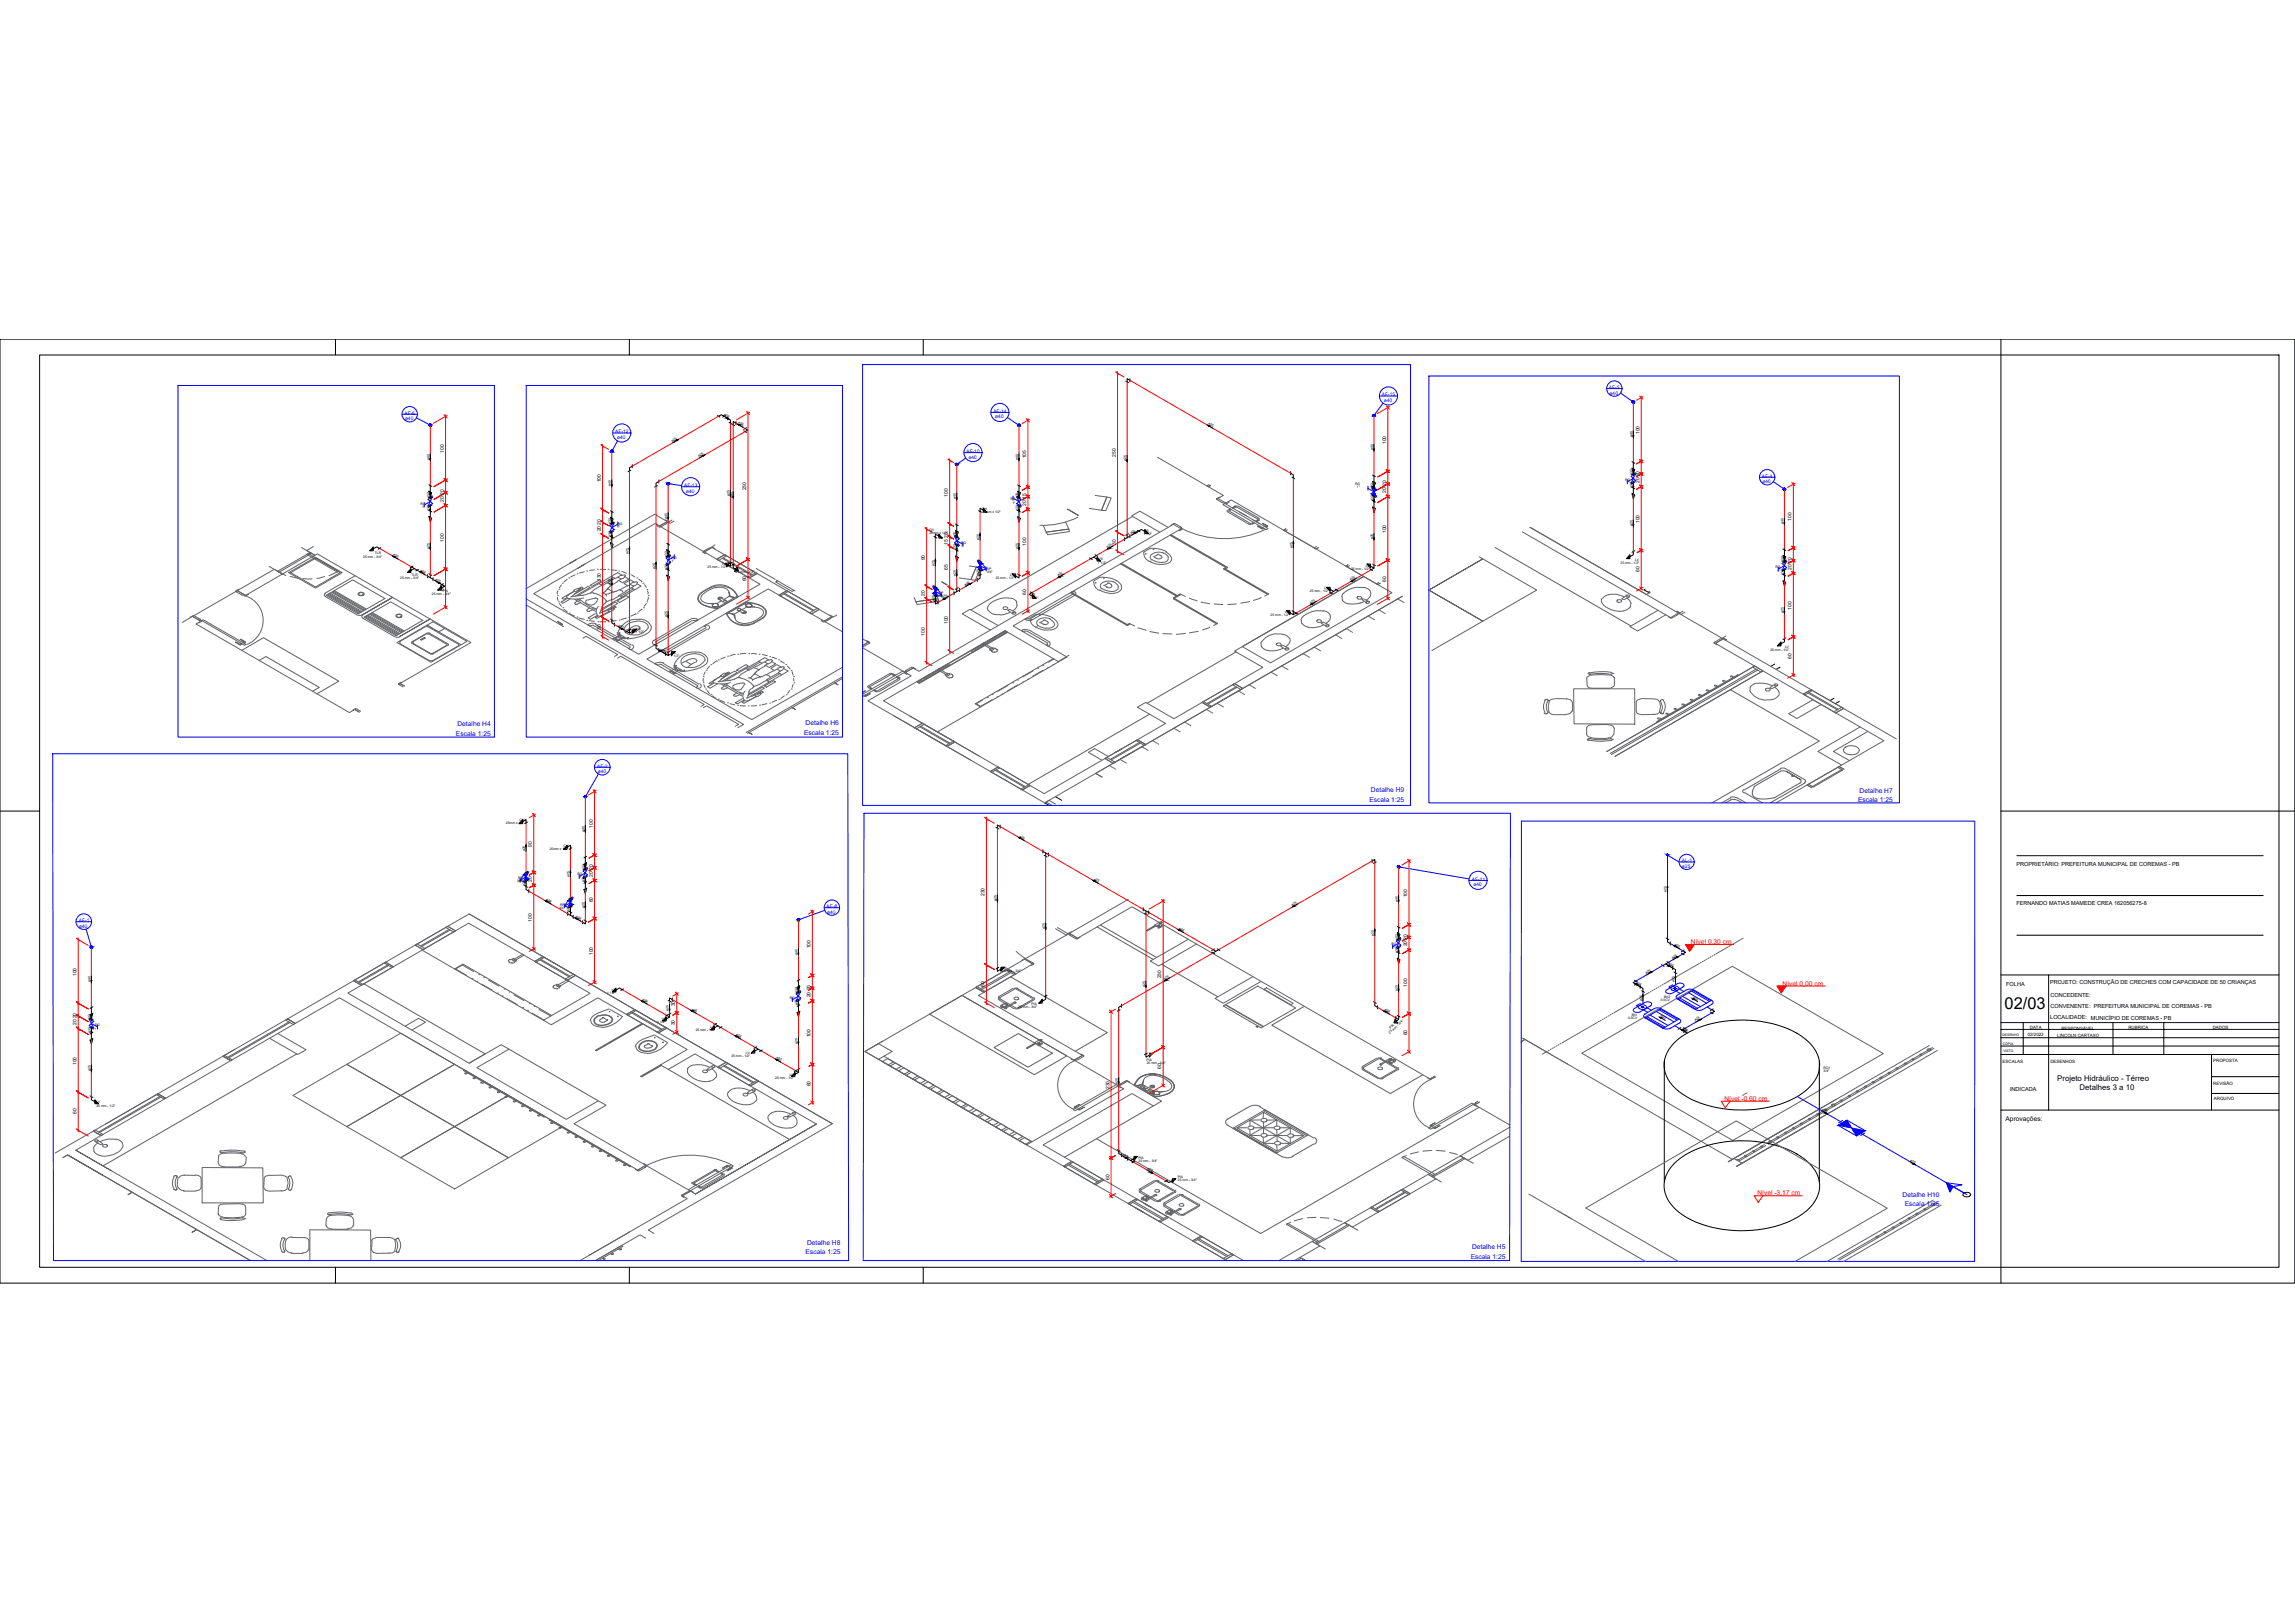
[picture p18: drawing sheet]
<svg xmlns="http://www.w3.org/2000/svg" width="841mm" height="594mm" viewBox="0 0 841 594" stroke-linecap="round" stroke-linejoin="round" font-family="sans-serif">
<defs><g id="words">
<text font-size="6" x="734.6" y="369.7">02/03</text>
<g font-size="2.9">
<text x="753.9" y="395.8">Projeto Hidráulico - Térreo</text>
<text x="762.1" y="399.1">Detalhes 3 a 10</text>
</g>
<g font-size="2.4" fill="#00f">
<text x="167.1" y="269.5">Escala 1:25</text>
<text x="167.6" y="266">Detalhe H4</text>
<text x="294.7" y="269.2">Escala 1:25</text>
<text x="295.2" y="265.7">Detalhe H6</text>
<text x="501.9" y="293.6">Escala 1:25</text>
<text x="502.4" y="290.1">Detalhe H9</text>
<text x="680.9" y="293.8">Escala 1:25</text>
<text x="681.4" y="290.4">Detalhe H7</text>
<text x="697.2" y="438.4">Detalhe H10</text>
<text x="698" y="441.8">Escala 1:25</text>
<text x="295.8" y="455.9">Detalhe H8</text>
<text x="295.2" y="459.4">Escala 1:25</text>
<text x="538.9" y="461">Escala 1:25</text>
<text x="539.5" y="457.5">Detalhe H5</text>
</g>
<g font-size="2.4" fill="#f00">
<text x="619.7" y="345.8">Nível 0,30 cm</text>
<text x="653.2" y="361">Nível 0,00 cm</text>
<text x="632" y="403.2">Nível -0,60 cm</text>
<text x="644" y="437.8">Nível -3,17 cm</text>
</g>
<text font-size="2.4" x="734.9" y="410.7">Aprovações:</text>
<g font-size="2">
<text x="738.9" y="317">PROPRIETÁRIO: PREFEITURA MUNICIPAL DE COREMAS - PB</text>
<text x="738.9" y="331.5">FERNANDO MATIAS MAMEDE CREA 162056275-8</text>
<text x="735.2" y="361.2">FOLHA</text>
<text x="751.3" y="360.6">PROJETO: CONSTRUÇÃO DE CRECHES COM CAPACIDADE DE 50 CRIANÇAS</text>
<text x="751.4" y="365">CONCEDENTE:</text>
<text x="751.4" y="369.2">CONVENENTE: PREFEITURA MUNICIPAL DE COREMAS - PB</text>
<text x="751.3" y="373.3">LOCALIDADE:</text>
<text x="766.2" y="373.7">MUNICÍPIO DE COREMAS - PB</text>
<text x="736.6" y="399.6">INDICADA</text>
</g>
<g font-size="1.8" fill="#00f">
<text x="589.6" y="142.4">AF-5</text>
<text x="506.4" y="145.1">AF-15</text>
<text x="507.2" y="147.2">ø40</text>
<text x="589.9" y="144.5">ø40</text>
<text x="148.2" y="151.8">AF-6</text>
<text x="148.4" y="154">ø40</text>
<text x="364" y="151.2">AF-14</text>
<text x="364.7" y="153.3">ø40</text>
<text x="225.5" y="158.7">AF-12</text>
<text x="226.2" y="160.8">ø40</text>
<text x="354.2" y="165.9">AF-10</text>
<text x="354.9" y="168">ø40</text>
<text x="250.7" y="178.3">AF-13</text>
<text x="645.7" y="174.9">AF-4</text>
<text x="645.9" y="177">ø40</text>
<text x="251.4" y="180.5">ø40</text>
<text x="218.8" y="281.1">AF-2</text>
<text x="219" y="283.2">ø40</text>
<text x="616.3" y="315.8">AL-1</text>
<text x="616.4" y="317.9">ø25</text>
<text x="539.4" y="322.6">AF-11</text>
<text x="540" y="324.7">ø40</text>
<text x="302.9" y="332.5">AF-8</text>
<text x="303.1" y="334.7">ø40</text>
<text x="28.9" y="337.7">AF-1</text>
<text x="29" y="339.8">ø40</text>
</g>
<g font-size="1.8">
<text x="600.8" y="159" transform="rotate(-90 600.8 159)">100</text>
<text x="162.6" y="165.9" transform="rotate(-90 162.6 165.9)">100</text>
<text x="376" y="167.9" transform="rotate(-90 376 167.9)">105</text>
<text x="408.9" y="167.3" transform="rotate(-90 408.9 167.3)">250</text>
<text x="507.9" y="162.7" transform="rotate(-90 507.9 162.7)">100</text>
<text x="220.2" y="176.7" transform="rotate(-90 220.2 176.7)">100</text>
<text x="273.4" y="179.6" transform="rotate(-90 273.4 179.6)">230</text>
<text x="600.8" y="176.9" transform="rotate(-90 600.8 176.9)">20 20</text>
<text x="162.6" y="183.8" transform="rotate(-90 162.6 183.8)">20 20</text>
<text x="347.3" y="182" transform="rotate(-90 347.3 182)">100</text>
<text x="376" y="185.2" transform="rotate(-90 376 185.2)">20 15</text>
<text x="507.9" y="180.6" transform="rotate(-90 507.9 180.6)">20 20</text>
<text x="600.8" y="191.6" transform="rotate(-90 600.8 191.6)">100</text>
<text x="656.5" y="190.7" transform="rotate(-90 656.5 190.7)">100</text>
<text x="220.2" y="194.6" transform="rotate(-90 220.2 194.6)">20 20</text>
<text x="507.9" y="195.3" transform="rotate(-90 507.9 195.3)">100</text>
<text x="162.6" y="198.5" transform="rotate(-90 162.6 198.5)">100</text>
<text x="347.3" y="199.6" transform="rotate(-90 347.3 199.6)">15 20</text>
<text x="376" y="199.9" transform="rotate(-90 376 199.9)">100</text>
<text x="408.9" y="199.5" transform="rotate(-90 408.9 199.5)">30</text>
<text x="338.9" y="205.3" transform="rotate(-90 338.9 205.3)">90</text>
<text x="347.3" y="208.7" transform="rotate(-90 347.3 208.7)">65</text>
<text x="600.8" y="209.6" transform="rotate(-90 600.8 209.6)">60</text>
<text x="656.5" y="208.6" transform="rotate(-90 656.5 208.6)">20 20</text>
<text x="220.2" y="212.8" transform="rotate(-90 220.2 212.8)">130</text>
<text x="273.4" y="212.9" transform="rotate(-90 273.4 212.9)">60</text>
<text x="507.9" y="213.2" transform="rotate(-90 507.9 213.2)">60</text>
<text x="162.6" y="216.4" transform="rotate(-90 162.6 216.4)">60</text>
<text x="338.9" y="218.1" transform="rotate(-90 338.9 218.1)">20</text>
<text x="376" y="217.9" transform="rotate(-90 376 217.9)">60</text>
<text x="656.5" y="223.3" transform="rotate(-90 656.5 223.3)">100</text>
<text x="220.2" y="230.7" transform="rotate(-90 220.2 230.7)">30</text>
<text x="338.9" y="232.8" transform="rotate(-90 338.9 232.8)">100</text>
<text x="347.3" y="228.6" transform="rotate(-90 347.3 228.6)">100</text>
<text x="656.5" y="241.3" transform="rotate(-90 656.5 241.3)">60</text>
<text x="217.2" y="303.2" transform="rotate(-90 217.2 303.2)">100</text>
<text x="194.9" y="310.1" transform="rotate(-90 194.9 310.1)">90</text>
<text x="194.9" y="322.9" transform="rotate(-90 194.9 322.9)">20</text>
<text x="217.2" y="321.2" transform="rotate(-90 217.2 321.2)">20 20</text>
<text x="360.8" y="328.2" transform="rotate(-90 360.8 328.2)">230</text>
<text x="515.7" y="328.7" transform="rotate(-90 515.7 328.7)">100</text>
<text x="217.2" y="330.5" transform="rotate(-90 217.2 330.5)">60</text>
<text x="194.9" y="337.6" transform="rotate(-90 194.9 337.6)">100</text>
<text x="297.1" y="347.4" transform="rotate(-90 297.1 347.4)">100</text>
<text x="515.7" y="346.6" transform="rotate(-90 515.7 346.6)">20 20</text>
<text x="217.2" y="349.8" transform="rotate(-90 217.2 349.8)">100</text>
<text x="28" y="357.5" transform="rotate(-90 28 357.5)">100</text>
<text x="425.6" y="358.3" transform="rotate(-90 425.6 358.3)">230</text>
<text x="297.1" y="365.3" transform="rotate(-90 297.1 365.3)">20 20</text>
<text x="360.8" y="361.5" transform="rotate(-90 360.8 361.5)">60</text>
<text x="515.7" y="361.3" transform="rotate(-90 515.7 361.3)">100</text>
<text x="247.4" y="368.6" transform="rotate(-90 247.4 368.6)">30</text>
<text x="28" y="375.4" transform="rotate(-90 28 375.4)">20 20</text>
<text x="247.4" y="375.6" transform="rotate(-90 247.4 375.6)">30</text>
<text x="297.1" y="380" transform="rotate(-90 297.1 380)">100</text>
<text x="515.7" y="379.2" transform="rotate(-90 515.7 379.2)">60</text>
<text x="28" y="390.1" transform="rotate(-90 28 390.1)">100</text>
<text x="425.6" y="391.6" transform="rotate(-90 425.6 391.6)">60</text>
<text x="297.1" y="397.9" transform="rotate(-90 297.1 397.9)">60</text>
<text x="406.5" y="398.9" transform="rotate(-90 406.5 398.9)">230</text>
<text x="28" y="408.1" transform="rotate(-90 28 408.1)">60</text>
<text x="406.5" y="432.2" transform="rotate(-90 406.5 432.2)">60</text>
</g>
<g font-size="1.6">
<text x="743.8" y="376.9">DATA</text>
<text x="755.4" y="377.2">RESPONSÁVEL</text>
<text x="780" y="376.9">RUBRICA</text>
<text x="810.9" y="376.9">DADOS</text>
<text x="743.1" y="379.4">02/2022</text>
<text x="753.9" y="379.7">LINCOLN CARTAXO</text>
<text x="733.9" y="389.3">ESCALAS</text>
<text x="751.4" y="389.3">DESENHOS</text>
<text x="811.1" y="388.8">PROPOSTA</text>
<text x="811.1" y="397.2">REVISÃO</text>
<text x="811.3" y="403">ARQUIVO</text>
</g>
<g font-size="1.2">
<text x="265.2" y="152" transform="rotate(29 265.2 152)">ø25</text>
<text x="270.6" y="155.1" transform="rotate(30 270.6 155.1)">ø25</text>
<text x="442.7" y="155.4" transform="rotate(29 442.7 155.4)">ø25</text>
<text x="246.3" y="161.9" transform="rotate(-30 246.3 161.9)">ø25</text>
<text x="598.3" y="160" transform="rotate(-90 598.3 160)">ø40</text>
<text x="256.1" y="167.5" transform="rotate(-29 256.1 167.5)">ø25</text>
<text x="503.2" y="164.9" transform="rotate(-90 503.2 164.9)">ø40</text>
<text x="157.4" y="168.5" transform="rotate(-90 157.4 168.5)">ø40</text>
<text x="373.1" y="168.5" transform="rotate(-90 373.1 168.5)">ø40</text>
<text x="412.7" y="169" transform="rotate(-90 412.7 169)">ø25</text>
<text x="223.9" y="178.1" transform="rotate(-90 223.9 178.1)">ø40</text>
<text x="496.6" y="177.5">RG</text>
<text x="497.2" y="178.7">1&quot;</text>
<text x="503.2" y="179" transform="rotate(-90 503.2 179)">ø32</text>
<text x="595.5" y="176.1">RG</text>
<text x="596.2" y="177.2">1&quot;</text>
<text x="598.3" y="178.7" transform="rotate(-90 598.3 178.7)">ø32</text>
<text x="598.3" y="174" transform="rotate(-90 598.3 174)">ø32</text>
<text x="154.1" y="184.9">RG</text>
<text x="157.4" y="182.5" transform="rotate(-90 157.4 182.5)">ø32</text>
<text x="267.4" y="181.8" transform="rotate(-90 267.4 181.8)">ø25</text>
<text x="268.4" y="182.3" transform="rotate(-90 268.4 182.3)">ø25</text>
<text x="350.3" y="182.9" transform="rotate(-90 350.3 182.9)">ø40</text>
<text x="370.3" y="183.3">RG</text>
<text x="371" y="184.4">1&quot;</text>
<text x="373.1" y="182.6" transform="rotate(-90 373.1 182.6)">ø32</text>
<text x="503.2" y="183.6" transform="rotate(-90 503.2 183.6)">ø32</text>
<text x="154.7" y="186.1">1&quot;</text>
<text x="157.4" y="187.1" transform="rotate(-90 157.4 187.1)">ø32</text>
<text x="244.5" y="190" transform="rotate(-90 244.5 190)">ø40</text>
<text x="359.9" y="186.9">CH</text>
<text x="360" y="188">25mm x 1/2&quot;</text>
<text x="373.1" y="187.2" transform="rotate(-90 373.1 187.2)">ø32</text>
<text x="653.6" y="192" transform="rotate(-90 653.6 192)">ø40</text>
<text x="223.9" y="196.7" transform="rotate(-90 223.9 196.7)">ø32</text>
<text x="223.9" y="192" transform="rotate(-90 223.9 192)">ø32</text>
<text x="226.1" y="193.4">1&quot;</text>
<text x="226.2" y="192.2">RG</text>
<text x="340.5" y="194.6">CH</text>
<text x="340.6" y="195.7">25mm x 1/2&quot;</text>
<text x="350.3" y="196.9" transform="rotate(-90 350.3 196.9)">ø32</text>
<text x="358.8" y="197.8" transform="rotate(-90 358.8 197.8)">ø25</text>
<text x="414.5" y="195.7" transform="rotate(-29 414.5 195.7)">ø25</text>
<text x="419.1" y="195.9">1 1/2&quot;</text>
<text x="419.3" y="194.7">VS</text>
<text x="503.2" y="197.6" transform="rotate(-90 503.2 197.6)">ø25</text>
<text x="598.3" y="192.7" transform="rotate(-90 598.3 192.7)">ø25</text>
<text x="137.4" y="202.9">TLR</text>
<text x="144.1" y="203.4" transform="rotate(30 144.1 203.4)">ø25</text>
<text x="157.4" y="201.1" transform="rotate(-90 157.4 201.1)">ø25</text>
<text x="230.3" y="202.7" transform="rotate(-90 230.3 202.7)">ø25</text>
<text x="244.5" y="204" transform="rotate(-90 244.5 204)">ø32</text>
<text x="350.3" y="201.5" transform="rotate(-90 350.3 201.5)">ø32</text>
<text x="352.2" y="200.5">1&quot;</text>
<text x="352.3" y="199.3">RG</text>
<text x="373.1" y="201.2" transform="rotate(-90 373.1 201.2)">ø25</text>
<text x="405.8" y="200.8" transform="rotate(-29 405.8 200.8)">ø25</text>
<text x="473.6" y="200.6" transform="rotate(-90 473.6 200.6)">ø25</text>
<text x="133.1" y="204.3">25 mm - 3/4&quot;</text>
<text x="154" y="209.1" transform="rotate(31 154 209.1)">ø25</text>
<text x="240.1" y="208.4" transform="rotate(-90 240.1 208.4)">ø25</text>
<text x="244.5" y="208.6" transform="rotate(-90 244.5 208.6)">ø32</text>
<text x="246" y="205.7">1&quot;</text>
<text x="246.1" y="204.6">RG</text>
<text x="259.3" y="208">25 mm - 1/2&quot;</text>
<text x="264.6" y="206.9">LV</text>
<text x="269.5" y="208.8">LV</text>
<text x="269.6" y="209.9">25 mm - 1/2&quot;</text>
<text x="342.4" y="207.2" transform="rotate(-90 342.4 207.2)">ø25</text>
<text x="361.6" y="208.9">RP</text>
<text x="361.7" y="210">3/4&quot;</text>
<text x="402.3" y="206.4">1 1/2&quot;</text>
<text x="402.5" y="205.3">VS</text>
<text x="495.1" y="208.6">25 mm - 1/2&quot;</text>
<text x="500.5" y="207.5">LV</text>
<text x="593.9" y="206.5">25 mm - 1/2&quot;</text>
<text x="599.2" y="205.4">LV</text>
<text x="650.6" y="208.2">RG</text>
<text x="651.3" y="209.4">1&quot;</text>
<text x="653.6" y="206" transform="rotate(-90 653.6 206)">ø32</text>
<text x="146.6" y="212">25 mm - 3/4&quot;</text>
<text x="150.8" y="210.8">TLR</text>
<text x="159.5" y="212.3" transform="rotate(30 159.5 212.3)">ø25</text>
<text x="223.9" y="214.2" transform="rotate(-90 223.9 214.2)">ø25</text>
<text x="350.3" y="210.9" transform="rotate(-90 350.3 210.9)">ø25</text>
<text x="353.7" y="214.5" transform="rotate(-30 353.7 214.5)">ø25</text>
<text x="358.8" y="210.6" transform="rotate(-90 358.8 210.6)">ø25</text>
<text x="364.9" y="212.1">25 mm - 1/2&quot;</text>
<text x="370.2" y="211">LV</text>
<text x="387.8" y="211.1" transform="rotate(-29 387.8 211.1)">ø25</text>
<text x="485.4" y="215.9">LV</text>
<text x="495" y="212.6" transform="rotate(-30 495 212.6)">ø25</text>
<text x="653.6" y="210.6" transform="rotate(-90 653.6 210.6)">ø32</text>
<text x="158.3" y="217.9">25 mm - 3/4&quot;</text>
<text x="162.3" y="216.8">PIA</text>
<text x="342.4" y="220.1" transform="rotate(-90 342.4 220.1)">ø25</text>
<text x="344" y="217.6">RP</text>
<text x="344.1" y="218.8">3/4&quot;</text>
<text x="345.6" y="219.3" transform="rotate(-30 345.6 219.3)">ø25</text>
<text x="377.5" y="219.4">1 1/2&quot;</text>
<text x="377.8" y="218.3">VS</text>
<text x="480" y="217">25 mm - 1/2&quot;</text>
<text x="480.2" y="221.2" transform="rotate(-30 480.2 221.2)">ø25</text>
<text x="244.5" y="226.1" transform="rotate(-90 244.5 226.1)">ø25</text>
<text x="465.6" y="225.7">25 mm - 1/2&quot;</text>
<text x="471" y="224.6">LV</text>
<text x="653.6" y="224.6" transform="rotate(-90 653.6 224.6)">ø25</text>
<text x="226.6" y="229.2" transform="rotate(30 226.6 229.2)">ø25</text>
<text x="232.9" y="231.8">1 1/2&quot;</text>
<text x="233.2" y="230.7">VS</text>
<text x="241.8" y="237.9" transform="rotate(30 241.8 237.9)">ø25</text>
<text x="246.2" y="239.6">VS</text>
<text x="648.8" y="238.6">25 mm - 1/2&quot;</text>
<text x="654.1" y="237.5">LV</text>
<text x="245.9" y="240.7">1 1/2&quot;</text>
<text x="185.4" y="301.9">25mm x 1/2&quot;</text>
<text x="190.4" y="300.8">CH</text>
<text x="214.2" y="304.6" transform="rotate(-90 214.2 304.6)">ø40</text>
<text x="192.4" y="311.8" transform="rotate(-90 192.4 311.8)">ø25</text>
<text x="201.5" y="311.4">25mm x 1/2&quot;</text>
<text x="206.5" y="310.3">CH</text>
<text x="373.5" y="306.4" transform="rotate(29 373.5 306.4)">ø25</text>
<text x="189.5" y="323.2">3/4&quot;</text>
<text x="189.9" y="322">RP</text>
<text x="208.7" y="321.2" transform="rotate(-90 208.7 321.2)">ø25</text>
<text x="211.6" y="320.6">RG</text>
<text x="212.3" y="321.7">1&quot;</text>
<text x="214.2" y="323.2" transform="rotate(-90 214.2 323.2)">ø32</text>
<text x="214.2" y="318.6" transform="rotate(-90 214.2 318.6)">ø32</text>
<text x="400.8" y="322.1" transform="rotate(29 400.8 322.1)">ø25</text>
<text x="192.4" y="324.6" transform="rotate(-90 192.4 324.6)">ø25</text>
<text x="200.1" y="329.7" transform="rotate(30 200.1 329.7)">ø25</text>
<text x="610.7" y="326.8" transform="rotate(-90 610.7 326.8)">ø25</text>
<text x="204.9" y="333.1">3/4&quot;</text>
<text x="205.3" y="332">RP</text>
<text x="208.7" y="334" transform="rotate(-90 208.7 334)">ø25</text>
<text x="210.9" y="335.9" transform="rotate(29 210.9 335.9)">ø25</text>
<text x="214.2" y="332.5" transform="rotate(-90 214.2 332.5)">ø25</text>
<text x="365.2" y="330.1" transform="rotate(-90 365.2 330.1)">ø25</text>
<text x="473.5" y="331.9" transform="rotate(-30 473.5 331.9)">ø25</text>
<text x="512.2" y="330.3" transform="rotate(-90 512.2 330.3)">ø40</text>
<text x="382.9" y="340.3" transform="rotate(-90 382.9 340.3)">ø25</text>
<text x="431.9" y="340.2" transform="rotate(30 431.9 340.2)">ø25</text>
<text x="503.4" y="342.7" transform="rotate(-90 503.4 342.7)">ø25</text>
<text x="509.9" y="346.1">RG</text>
<text x="510.6" y="347.2">1&quot;</text>
<text x="512.2" y="344.2" transform="rotate(-90 512.2 344.2)">ø32</text>
<text x="613.6" y="346" transform="rotate(30 613.6 346)">ø25</text>
<text x="292.3" y="349.6" transform="rotate(-90 292.3 349.6)">ø40</text>
<text x="512.2" y="348.9" transform="rotate(-90 512.2 348.9)">ø32</text>
<text x="611.3" y="353.2" transform="rotate(30 611.3 353.2)">ø25</text>
<text x="612.9" y="351.2" transform="rotate(-30 612.9 351.2)">ø25</text>
<text x="33.1" y="359.7" transform="rotate(-90 33.1 359.7)">ø40</text>
<text x="367.1" y="355">PIA</text>
<text x="367.3" y="356.1">25 mm - 3/4&quot;</text>
<text x="426.6" y="359" transform="rotate(-30 426.6 359)">ø25</text>
<text x="603.2" y="356.8" transform="rotate(-31 603.2 356.8)">ø25</text>
<text x="613.6" y="359.8" transform="rotate(-90 613.6 359.8)">ø25</text>
<text x="222.5" y="364">1 1/2&quot;</text>
<text x="224.1" y="362.8">VS</text>
<text x="289.4" y="365.8">RG</text>
<text x="292.3" y="363.6" transform="rotate(-90 292.3 363.6)">ø32</text>
<text x="419.6" y="361.5" transform="rotate(-90 419.6 361.5)">ø25</text>
<text x="512.2" y="362.9" transform="rotate(-90 512.2 362.9)">ø25</text>
<text x="599.4" y="360.1" transform="rotate(30 599.4 360.1)">ø25</text>
<text x="609.9" y="365.4">Bh2</text>
<text x="620.3" y="365.4" transform="rotate(30 620.3 365.4)">ø25</text>
<text x="235.4" y="366.3" transform="rotate(31 235.4 366.3)">ø25</text>
<text x="245" y="370.1" transform="rotate(-90 245 370.1)">ø25</text>
<text x="253.4" y="369.8" transform="rotate(30 253.4 369.8)">ø25</text>
<text x="290.1" y="367">1&quot;</text>
<text x="292.3" y="368.3" transform="rotate(-90 292.3 368.3)">ø32</text>
<text x="373.2" y="369.1">25 mm - 3/4&quot;</text>
<text x="378" y="368">PIA</text>
<text x="507.4" y="370" transform="rotate(31 507.4 370)">ø25</text>
<text x="601.7" y="366.6" transform="rotate(-90 601.7 366.6)">ø25</text>
<text x="608.6" y="366.5">0.5CV</text>
<text x="33.1" y="373.7" transform="rotate(-90 33.1 373.7)">ø32</text>
<text x="34.8" y="377.1">1&quot;</text>
<text x="34.8" y="375.9">RG</text>
<text x="240.9" y="374.6">1 1/2&quot;</text>
<text x="242.5" y="373.4">VS</text>
<text x="255" y="377.8">25 mm - 1/2&quot;</text>
<text x="260.3" y="376.7">LV</text>
<text x="509.6" y="376.9" transform="rotate(-43 509.6 376.9)">PIA</text>
<text x="596.6" y="373.4">0.5CV</text>
<text x="598" y="372.3">Bh1</text>
<text x="608.5" y="372.3" transform="rotate(30 608.5 372.3)">ø25</text>
<text x="616.5" y="376.9" transform="rotate(30 616.5 376.9)">ø25</text>
<text x="621.2" y="374.1" transform="rotate(-30 621.2 374.1)">ø25</text>
<text x="33.1" y="378.3" transform="rotate(-90 33.1 378.3)">ø32</text>
<text x="269.6" y="379.1" transform="rotate(29 269.6 379.1)">ø25</text>
<text x="292.3" y="382.3" transform="rotate(-90 292.3 382.3)">ø25</text>
<text x="509.4" y="378.6" transform="rotate(-43 509.4 378.6)">25 mm - 3/4&quot;</text>
<text x="733.8" y="379.3">DESENHO</text>
<text x="734" y="382.6">CÓPIA</text>
<text x="268" y="387.2">25 mm - 1/2&quot;</text>
<text x="273.3" y="386.2">LV</text>
<text x="284.4" y="387.7" transform="rotate(30 284.4 387.7)">ø25</text>
<text x="420.2" y="388.8">PIA</text>
<text x="420.2" y="389.9">25 mm - 3/4&quot;</text>
<text x="734.1" y="385.3">VISTO</text>
<text x="33.1" y="392.3" transform="rotate(-90 33.1 392.3)">ø25</text>
<text x="284.1" y="395">25 mm - 1/2&quot;</text>
<text x="289.4" y="394">LV</text>
<text x="668.2" y="391.4">RCi1</text>
<text x="668.3" y="392.5">3/4&quot;</text>
<text x="409.6" y="396.9" transform="rotate(-90 409.6 396.9)">ø25</text>
<text x="35.2" y="404.2">LV</text>
<text x="35.3" y="405.3">25 mm - 1/2&quot;</text>
<text x="667.7" y="406.5" transform="rotate(30 667.7 406.5)">ø25</text>
<text x="411.3" y="422.9" transform="rotate(30 411.3 422.9)">ø25</text>
<text x="417.2" y="424.4">PIA</text>
<text x="417.2" y="425.5">25 mm - 3/4&quot;</text>
<text x="699.9" y="425.1" transform="rotate(30 699.9 425.1)">ø25</text>
<text x="420.5" y="428.2" transform="rotate(30 420.5 428.2)">ø25</text>
<text x="431.6" y="431.4">PIA</text>
<text x="431.7" y="432.5">25 mm - 3/4&quot;</text>
</g>
</g></defs>
<!-- layer: PDF_PDF_A-1 -->
<g fill="none" stroke="#626366" stroke-width=".37">
<path d="M146.4 235.6l11 6.4M146.7 235.1v.5M151 235.6l6.6 3.9M151.1 235l-.3 .3 .3 .4M151.2 235.5l6.6 3.8M151.5 235.2v.3M154.1 234.3l1.4-.8 .3 .2-1.4 .8zM155.8 229.6l-9.4 5.4M156.1 229.6h.9M156.2 232l-5.2 3M156.3 231.9h1.2M156.3 232.1l-5.1 3"/>
<path d="M156.5 229l2.2-1.3 4.2 2.5-2.1 1.3zM156.5 229l-11 6.3 12.4 7.2 13.2-7.6-8.2-4.7M156.6 232.2h.5M156.9 229.6l11 6.3M157.1 232.1l6.6 3.8M157.4 232l6.6 3.7M157.7 239.5h1.2M157.8 229.7l.7 .4M158 239.3h.6M159.2 230.5l.9 .5M160.8 231.5l8.2 4.6M163.7 236.4l-5.2 2.9"/>
<path d="M163.7 236v.3M163.8 236.4l-5.1 3.1M164.1 235.8l.2 .2-.2 .5M167.9 236.6l-9.4 5.4M168 236v.5M157.7 241.9h.9"/>
</g>
<!-- layer: PDF_PDF_AR-COZ-MOB -->
<g fill="none" stroke="#626366" stroke-width=".37">
<path d="M105.8 209.7l9.8-5.6 9.8 5.6-9.8 5.7zM106.5 209.7l9.1-5.2 9.1 5.2-9.1 5.3zM119.2 218.5l11.5 6.6M119.3 217.4l-.4 .5 .4 .6M119.5 218.1l9.8-5.7 11.8 6.8-9.8 5.6zM119.9 217.9l11.7 6.7M120.2 217.6l11.8 6.8M120.6 217.4l11.7 6.9M120.9 217.2l11.8 6.8M121.5 216.9l11.7 6.8M121.8 216.8l11.8 6.7M122.2 216.5l11.7 6.8"/>
<path d="M122.6 216.3l11.7 6.8M130.2 210.9l-11.2 6.5M131.3 217.3a1.24 1.24 0 0 1 2.1 .4 1.22 1.22 0 0 1-1.2 .5 1.22 1.22 0 0 1-1-.8zM131.4 217.4a.89 .89 0 0 1 1-.4 .89 .89 0 0 1 .7 .8 1.02 1.02 0 0 1-1.7-.4zM143.9 218.8l-11.2 6.5M130.8 225.2l1.2 .2 .8-.2M132.7 225.3l11.2-6.5-11.2 6.5M132.9 226.4l11.7 6.8M133 225.3l-.4 .5 .4 .6M133.4 226.1l9.8-5.7 11.7 6.8-9.7 5.6zM133.8 225.9l11.7 6.8M134.1 225.7l11.7 6.7"/>
<path d="M134.5 225.5l11.7 6.8M134.8 225.3l11.8 6.7M135.3 224.9l11.8 6.8M135.7 224.8l11.7 6.7M136.1 224.6l11.7 6.7M136.4 224.3l11.8 6.8M144.7 233.2l.8 .2 1.2-.2M145.2 225.2a1.26 1.26 0 0 1 2.1 .5 1.25 1.25 0 0 1-1.2 .5 1.25 1.25 0 0 1-1-.8zM145.6 225.2a.78 .78 0 0 1 .9-.2 .78 .78 0 0 1 .4 .9 .79 .79 0 0 1-.9 .3 .79 .79 0 0 1-.5-.9zM146.4 233.2l11.2-6.5-11.2 6.5M365.9 366.1l2.7 1.5M366.2 365.1l-.4 .5 .4 .4"/>
<path d="M366.4 365.8l3.8 2.2M366.5 365.4l-.2 .2 .2 .3M367.1 368.3l-.2 .1M367.2 368.4l-.1 .3 1.1 .6M367.2 368.1h.2M367.4 368.3l.5 .4M367.5 368.7h.1M367.5 368.1a.54 .54 0 0 0-.8 .2 .54 .54 0 0 0 .4 .7h.6M367.7 368.7l-.3 .1M367.8 368.7l-.1 .1M368 367.7v.1M368 367.6l-.9 .5"/>
<path d="M368.2 367.5h.3l-.3 .2M368.3 369l.1 .4 .5-.1M368.3 367.8l.5 .3M368.3 368.6l-.2 .1h.2M368.6 369l-.4 .2 .5 .2 .2-.2M368.7 367.6l.5 .3M368.8 367.7v.1M368.8 367.8l-.2 .1 .3-.1 .7 .5M368.8 368.3h.3M368.9 367.7l.2 .1M369.4 368.1l-1.2 .6 .4 .2M370 368.4l1.6 1"/>
<path d="M370.5 368.2l1.6 .9M371.2 362l-5.3 3.1M371.5 362l.8-.2 .8 .2M371.6 367.2l.6-.1 .1 .2-.3 .2M371.6 367.1l-3.4 2M371.6 367.1h.6v.3M371.6 365.5a.85 .85 0 0 1 1-.4 .85 .85 0 0 1 .6 .9 .9 .9 0 0 1-.9 .2 .9 .9 0 0 1-.7-.7zM371.8 362.3l-5.4 3.1M371.8 369.3l.8 .2 .8-.2M371.9 362.2h.9M371.9 367.3l-3.3 2M372.2 369.1h.9"/>
<path d="M372.5 362.3l5.7 3.3M372.8 362.1l5.7 3.3M378.3 366.1l-5.3 3.1M378.4 365.6v.4M378.7 366.3l-5.3 3.1M378.8 365.3l.3 .5-.3 .5M448.3 368.4l12.6-7.2 13.9 8-12.6 7.3zM449 368.1l13.9 8M449.2 368l13.8 8M461.1 375.9l-.9 .1 .6 .3 .5-.3M463.2 362.3l.9-.5 9.8 5.7-.9 .5zM499.2 391.7l5.8 3.4"/>
<path d="M499.4 390.7l-.3 .5 .3 .4M499.5 391.5l5.9 3.4M499.8 390.9v.5M504.5 387.6l-5.3 3.1M504.8 387.6l.8-.2 .8 .2M505 391a.9 .9 0 0 1 .9-.3 .9 .9 0 0 1 .7 .8 .88 .88 0 0 1-1 .4 .88 .88 0 0 1-.6-.9zM505 387.9l-5.3 3.1M505.2 387.8h.9M505.3 395l.8 .2 .8-.2M505.7 394.8h.9M505.8 387.9l1.5 .9M505.8 389.7v.3h.6"/>
<path d="M506.1 389.7h-.3a.33 .33 0 0 0 .3 .4 .33 .33 0 0 0 .4-.2M506.1 387.7l1.6 .9M507.7 389l3.9 2.3M508 388.8l.8 .4M508.9 389.1v.1M509.1 389.1l.3 .3M509.1 387.9l.4-.2 .4 .1-.5 .3M509.1 389.4l2.9 1.7M509.1 387.8l-3.3 1.9M509.2 388.9l.7 .2M509.2 389.2l.1 .1M509.2 389.3h.2"/>
<path d="M509.2 387.7h.6l-.1 .3M509.2 388.8l-.3 .2M509.3 389.1l-.1 .2M509.3 388.1l.7 .2M509.5 388l-3.4 1.9M509.5 388.4l-.7 .4M509.5 389.4l.2 .1M509.6 389.6h.2M509.6 389.4h-.1M509.7 387.7l.8 .5M509.7 388.3v.2M509.9 388.4l-.2 .1"/>
<path d="M510 389.2l.1 .2M510 388.3h.7l.1 .4M510.2 388.4l.4 .3M510.2 389.4l-.3 .1M510.2 388a.63 .63 0 0 1 .9 0 .63 .63 0 0 1 .1 .9l-1.3 .5M510.5 388.8l.3 .1M510.6 388.3h.2M510.9 389l-.1 .1M511 388.8v.1M511.6 391.7l-5.3 3.1M511.9 391.2v.6M512 391.9l-5.4 3.1"/>
<path d="M512.3 391l.3 .4-.3 .5M451.8 413.3l11.7-6.8 15.9 9.1-11.7 6.8zM452 413.2l15.9 9.1M452.2 413.1l15.8 9.1M453.3 413.1l9.7-5.7 14.8 8.5-9.8 5.7M456.8 413.1h-3.5l14.7 8.5-.1-2.2M457.4 412.8a1.24 1.24 0 0 1 2.1 .4 1.22 1.22 0 0 1-1.2 .5 1.22 1.22 0 0 1-1-.8zM458 413.8v2l3.8 .1M458 410.3l14.8 8.5M459.3 413.1h7.5M461.8 410.2l-3.8 .1v2M462.1 410.1a1.27 1.27 0 0 1 2.2 .4 1.23 1.23 0 0 1-1.2 .5 1.23 1.23 0 0 1-1-.9z"/>
<path d="M462.1 415.6a1.27 1.27 0 0 1 2.2 .4 1.23 1.23 0 0 1-1.2 .5 1.23 1.23 0 0 1-1-.9zM462.9 416.5l.1 2.2 3.8 .1M463 410.9v4.3M463 407.4l-.1 2.2M463 406.8l15.9 9.1M464.1 410.3l3.8-.1v2.3M464.1 415.8l7.7 .1M467 412.8a1.24 1.24 0 0 1 2.1 .4 1.22 1.22 0 0 1-1.2 .5 1.22 1.22 0 0 1-1-.8zM467.1 418.4a1.25 1.25 0 0 1 2.2 .5 1.23 1.23 0 0 1-1.2 .5 1.23 1.23 0 0 1-1-.9zM467.9 413.7l.1 4.4M467.9 410.2l-9.9 5.6M468.9 413.1h3.9v2.2"/>
<path d="M472 415.6a1.26 1.26 0 0 1 2.1 .5 1.21 1.21 0 0 1-1.2 .5 1.21 1.21 0 0 1-1-.8zM472.8 416.5v2.3l-3.7-.1M472.8 413.1l-9.8 5.6M473.9 415.9h3.9M417.5 436.6l2.7 1.5M417.8 435.6l-.4 .5 .4 .4M418 436.3l3.8 2.1M418.2 435.8l-.2 .3 .2 .2M418.7 438.8h-.2M418.8 438.9l-.1 .3 1.1 .6M418.8 438.5l.2 .1M419 438.8l.5 .3"/>
<path d="M419.1 438.5a.6 .6 0 0 0-.9 .6 .6 .6 0 0 0 .9 .5h.3M419.4 439.2l-.6 .1M419.4 439.2l-.1 .1M419.6 438.1l-.1 .2M419.6 438l-.9 .5M419.8 438h.3l-.3 .2M419.9 439.5v.4l.5-.1M419.9 438.3l.5 .3M420 439.1l-.3 .1M420.1 439.2l-.2 .1M420.2 439.5l-.4 .3 .5 .1 .2-.3M420.2 438.3h.2"/>
<path d="M420.2 438.3l.1 .1M420.3 438.1l.5 .3M420.4 438.2h.1M420.4 438.8h.3M420.5 438.3h.1M420.5 438.3v.1M420.5 438.1l.2 .1M420.5 438.3l.7 .5M420.6 438.5h-.1M420.7 438.7l-.9 .5 .4 .1M421 438.5v.1M421 438.6l-.2 .2"/>
<path d="M421.6 439l1.8 1M422.1 438.7l1.8 .9M422.8 432.5l-5.3 3.1M423.1 432.5l.8-.2 .8 .2M423.2 437.7l.6-.2 .1 .2-.3 .3M423.2 437.6l-3.4 2M423.3 437.6l.5-.1v.4M423.3 435.9a.82 .82 0 0 1 1-.3 .82 .82 0 0 1 .5 .9 .82 .82 0 0 1-1 .3 .82 .82 0 0 1-.5-.9zM423.4 432.8l-5.4 3.1M423.5 432.7h.8M423.5 437.8l-3.3 2M423.7 439.9l.8 .2 .8-.2"/>
<path d="M424 439.7h.9M424.1 432.8l5.8 3.4M424.4 432.6l5.9 3.4M429.9 436.6l-5.3 3M430.3 436.1v.5M430.3 436.8l-5.3 3.1M430.6 435.9l.3 .5-.3 .4M431.7 437.6l-5.3 3.1M432 437.6l.8-.2 .8 .2M432.3 438l-5.4 3M432.4 437.8h.8M432.9 438l5.8 3.2"/>
<path d="M433.3 437.7l5.7 3.3M426.4 441.7l2.6 1.5M426.7 440.7l-.3 .5 .3 .4M426.9 441.4l3.8 2.2M427 441v.4M427.7 443.9l-.2 .1M427.7 444v.4l1 .5M427.7 443.7h.2M428 443.9l.5 .3M428 443.7a.55 .55 0 0 0-.8 .2 .55 .55 0 0 0 .4 .8h.7M428.2 444.3l-.4 .1M428.4 444.3l-.2 .1"/>
<path d="M428.5 443.3l-.1 .1M428.5 443.2l-.8 .5M428.7 443.1h.3l-.3 .2M428.8 444.7v.3h.5M428.8 443.4l.5 .3M428.9 444.2l-.3 .1h.2M429 444.6l-.3 .3 .5 .1 .2-.2M429.2 443.2l.5 .3M429.3 443.9h.3M429.3 443.4l-.2 .1M429.3 443.4h.1M429.4 443.4l-.3 .1"/>
<path d="M429.4 443.3l.2 .1M429.4 443.5l.7 .4M429.9 443.8l-.1-.2-1.1 .7 .3 .2M430.5 444.1l1.6 .9M431 443.8l1.6 .9M432.1 442.8l.5-.1 .2 .2-.3 .2M432.1 442.7l-3.4 2M432.2 442.7h.4l.1 .3M432.2 441a.82 .82 0 0 1 1-.3 .82 .82 0 0 1 .5 .9 .82 .82 0 0 1-1 .3 .82 .82 0 0 1-.5-.9zM432.4 444.9l.8 .2 .8-.2M432.4 442.9l-3.4 2M432.7 444.8h.9"/>
<path d="M438.9 441.7l-5.4 3.1M438.9 441.2l.2 .1-.2 .4M439.2 441.9l-5.3 3.1M439.3 440.9l.3 .5-.3 .5"/>
</g>
<!-- layer: PDF_PDF_AR-PIS -->
<path d="M241.7 192.7l16.4 9.5M87 216.3l-16.4 9.5M302 227.5l6.7 3.9M352.6 364.6l-35.7 20.5 59.3 34.2" fill="none" stroke="#626366" stroke-width=".37"/>
<!-- layer: PDF_PDF_AR-BNC -->
<path d="M560.7 193.1l42.6 24.6 1.5-.8M110.5 200.5l4.9 2.9-11.9 6.8-4.9-2.8M113.7 202.4l-12 6.8M114.2 202.7l-11.9 6.9M536.4 424.1l-11.8 6.7M536.9 424.4l-11.8 6.7M539.9 426.1l-4.8-2.8-11.7 6.8 4.8 2.8M494 448.5l-11.9 6.9M494.5 448.8l-11.9 6.9M497.6 450.6l-4.8-2.8-11.9 6.9 4.7 2.8" fill="none" stroke="#626366" stroke-width=".38"/>
<!-- layer: PDF_PDF_AR-ESQ -->
<g fill="none" stroke="#626366" stroke-width=".37">
<path d="M243.7 190.5l1.2 .5v.3l-2.7 1.7-.5 .1-1.1-.6 .4-.3M244.7 191.1l-.1-.1-2.9 1.7 .4 .2M246.3 190.5l-1.4 .8 .7 .4 1.4-.8M262 199.6l-1.1 .7M86.6 216.5l.4-.2 3 1.8-.2 .1M87.7 215.9l-.2-.1-1.1 .8 3.2 1.7 1.5-.7h-.2M89.9 218.2a9.5 9.5 0 0 1 6.5 8.7 9.5 9.5 0 0 1-5.9 9.1M260.9 200.5h.1M260.9 200.5l-2.8 1.7-.2-.2M261.8 201l.2-.1-1.3-.5-3.2 1.8 .9 .5 .3-.2M262.7 204.8l2.9-1.6 11.9 6.9-2.9 1.6zM285.5 218l2.8-1.7 11.9 6.9-2.8 1.6z"/>
<path d="M69.9 226.2l-.2-.1 1.4-.6 2.9 1.8-1.1 .8-.2-.1M71 225.6l-.4 .2 3 1.7M73.6 227.5h.1M74 227.3l.5-.3 15.7 9-.6 .4zM88.2 235.5l-.2 .1 .9 .3M88.2 235.7l-.4 .2M88.6 235.9l-.6 .4-1.8-1.1 2 .9M88.7 235.2l.9 .3-.1 .1M89.5 235l-.4 .2M89.8 235.2l-1.8-1 .2-.1 1.8 1-.5 .3M192.8 221.6l13.5 7.9M204.3 227.6h.1"/>
<path d="M204.3 227.6l1.8 1.1-1.8-1.1M205.2 228.5l-.2 .2M205.6 228.4l-.4 .1 .5 .3 .4-.1M205.7 228.8l-.1 .2M304 225.4l1.1 .4-.3 .1 .3 .1-2.8 1.7-.5 .2-.9-.6 .4-.2M304.8 225.9h.1M304.8 225.9l-2.8 1.6 .2 .1M306.6 225.3l-1.3 .7M614.2 224l.4-.2 .8 .5-.7 .6 .2 .2-2.3 1.3-1.3-.5 .2-.1M615.1 224.6h.1M615.1 224.6l-2.9 1.6 .2 .1M616.7 223.8l-1.4 .8 .7 .5 1.4-.9"/>
<path d="M631.3 233.9l.1 .1-2.8 1.6-.3-.2M632.3 234.5l.4-.2-1.1-.6-.5 .1-3 1.5 1.1 .8 .1-.1M632.5 232.9l-1.5 1M130.4 259.7l-.4 .2 1.7 .9M146.2 250.5l.4-.2 1.6 1M147.1 250l-.2-.1-.9 .7 1.7 1M660.8 254.2l2.9-1.6 11.9 6.9-2.9 1.6zM129.5 260.2l-.2-.1 .9-.5h.4l1.6 .9M588.8 275.3l54.2-31.4 3 1.8-54.2 31.3M675.7 281.7l-1.7-.9-11.8 6.7 1.8 1M387.5 339.7l4 2.4-.7 .4-4-2.3M372.4 348.5l3.5 2.6"/>
<path d="M374.6 351.8l-.2-.1 1.3-.5 3.2 1.7h-.2l.2 .2-1.1 .4M375.5 351.3h.1M375.5 351.3l3 1.8 .2-.2M391.7 342l.2-.1 3 1.7-.4 .2M392.8 341.3l-1.3 .6v.2l2.9 1.8 1.4-.6-.2-.1M357.5 361.7l11.8-6.8 3 1.8-11.7 6.7zM394.1 388.4a9.5 9.5 0 0 0-6.5 8.8 9.5 9.5 0 0 0 5.9 9.1M396 386.1l1.2 .8-3.2 1.6-1.4-.6 .2-.1M397 386.7l-.3-.1-3 1.7 .1 .1M410 397.8h.1M412.9 395.9l.1 .1-3 1.8M413.8 396.4l.1-.1-1.2-.5-2.9 1.9 .9 .7 .2-.2"/>
<path d="M524.1 395.2h.1M524.5 395.3a9.5 9.5 0 0 0-6.5 8.7 9.5 9.5 0 0 0 5.9 9.2M525.8 394.2l-1.7 1M526.2 394.4l-1.9 .9-1.3-.5 .2-.2M393.3 406.4l15.8-9.2 .7 .5-15.8 9.1zM393.7 405.6l.5 .3M394 405.4l.5 .3M394.7 405.6l-.7 .4M394.9 406.3l.5 .3M395.3 406.1l.5 .3M395.4 404.6h.1M395.4 404.6l-1.7 1 1.7-1"/>
<path d="M395.4 406l-.7 .4M397.2 405.6h.1M397.2 405.6l-1.8 1 1.8-1M523.5 413.2l15.9-9.2 .7 .4-15.8 9.2zM523.9 412.3l.5 .3M524.3 412.1l.5 .4M525 412.3l-.7 .5M525.1 413.1l.6 .3M525.5 412.8l.5 .4M525.7 411.3h.1M525.7 411.3l-1.8 1 1.8-1M525.7 412.8l-.7 .4"/>
<path d="M527.4 412.3h.1M527.4 412.3l-1.7 1.1 1.7-1.1M541.6 403.3l-1.5 1.1 1 .9 .3-.2M542.2 403.7l-1.9 .9M389.7 427.2l3.1-1.8 11.7 6.8-3.1 1.7zM413.4 440.8l3-1.7 11.8 6.8-3 1.7zM437 454.5l3.1-1.8 11.9 6.9-3 1.8zM502.2 442.4l11.7-6.8 2.9 1.6-11.8 6.8z"/>
</g>
<!-- layer: PDF_PDF_AR-GLH -->
<g fill="none" stroke="#626366" stroke-width=".37">
<path d="M101.7 209.2l3 1.6M106.3 211.1l3.1 .7M111 211.9l3.3 .1M112.4 203l1.3-.6 .5 .3-.7 .3-.6-.3 11.3 6.5-.6 .4zM119 211.2l-2.9 .6M124 209.3l-3.4 1.6M513.8 424l.7-.4 11.4 6.5-.8 .4zM515.4 423.2l-1.6 .8M519.8 421.9l-3 .7M524.6 421.4l-3.2 .2M526.4 421.4l3.2 .2M531.2 422.1l2.8 .8"/>
<path d="M535.5 423.6l1.4 .8M471.4 448.4l.5-.3 11.4 6.6-.5 .3zM473 447.7l-1.6 .7M477.4 446.3l-3.1 .9M482.3 445.9l-3.3 .1M483.9 446l3.1 .2M488.9 446.5l2.8 .9M492.9 448.1l1.6 .7"/>
</g>
<!-- layer: PDF_PDF_AR-ALV -->
<g fill="none" stroke="#626366" stroke-width=".37">
<path d="M557.9 194.8l54.3 31.4M87 216.3l13.5-7.8 3 1.7-13.5 7.9zM114.9 200.2l-2.5 1.4 3 1.8 .9-.5 56.3 32.4-26 15 1.6 1M192.8 215.6l47.1-27.2 4.7 2.6-2.9 1.7-1.6-1-44.5 25.7 38.5 22.2 44.4-25.6-20.4-11.8 2.8-1.7 43.9 25.4-2.8 1.6-20.5-11.8-44.4 25.7 38.4 22.2 33.2-19.2M192.8 219.3l79.7 46-2.1 1.2M66.8 227.9l3.8-2.1 3 1.7-1.8 1 56.3 32.5 1.9-1.1 1.7 .9M308.7 247.9l-35.3 20.4M591.8 277l54.2-31.3 44.4 25.6-39.5 22.8M694.9 270.7l-63.5-36.7-2.8 1.6 14.4 8.3-54.2 31.4M413.5 329.4l-21.6 12.5 3 1.7 19.9-11.5 109.3 63.1 1.7-1M369.3 354.9l3 1.8M352.6 364.6l22.9-13.3 3 1.8-19.9 11.5 38.1 22-3 1.7z"/>
<path d="M357.5 361.7l3.1 1.7M316.9 385.1l5-2.9 5 2.9-5 2.9zM542.2 403.7l-1.8 .9 12.8 7.4M553.2 412.9l-18.1 10.4 2.8 1.7 15.3-8.8M492.8 447.8l30.6-17.7 2.8 1.7-30.6 17.6zM449.6 461.7l-73.4-42.4 35.6-20.5-1.8-1 3-1.8 12.7 7.3-3 1.8-7.9-4.6-32.5 18.8 73.4 42.4M468.6 461.7l12.3-7 2.8 1.6-9.4 5.4"/>
</g>
<!-- layer: PDF_PDF_AR-SAN-01 -->
<path d="M88.6 238.2l8-4.6 27.6 15.9-8.1 4.6M95 241.9l2.5-1.4 19.5 11.3-2.4 1.4" fill="none" stroke="#626366" stroke-width=".38"/>
<!-- layer: PDF_AF-Colunas -->
<g fill="#00f" stroke="#00f" stroke-width=".37">
<path d="M157.6 155.3l.2 .1zM157.6 155.3l.2 .1zM157.6 155.4h.2z"/>
<path d="M157.5 155.4h.3zM157.5 155.4h.4zM157.5 155.4h.4zM157.5 155.4h.4z"/>
<path d="M157.5 155.4h.4zM157.5 155.4h.4zM157.4 155.4h.5zM157.4 155.4l.5 .1zM157.4 155.4l.5 .1zM157.4 155.5h.6zM157.4 155.5h.6zM157.4 155.5h.6zM157.4 155.5h.6zM157.4 155.5h.6zM157.4 155.5h.6zM157.4 155.5l.6 .1zM157.4 155.5l.6 .1zM157.4 155.6h.6z"/>
<path d="M157.4 155.6h.6zM157.4 155.6h.7zM157.4 155.6h.7zM157.3 155.6h.8z"/>
<path d="M157.3 155.6h.8zM157.3 155.6l.8 .1zM157.3 155.6l.8 .1zM157.3 155.7h.8z"/>
<path d="M157.3 155.7h.8zM157.3 155.7l.8 .1zM157.3 155.7l.8 .1zM157.3 155.8h.8zM157.3 155.8h.8zM157.3 155.8h.8z"/>
<path d="M157.3 155.8h.8zM157.3 155.8h.8zM157.3 155.8h.7zM157.4 155.8l.6 .1zM157.4 155.8l.6 .1zM157.4 155.9h.6zM157.4 155.9h.6zM157.4 155.9h.6z"/>
<path d="M157.4 155.9h.6zM157.4 155.9l.6 .1zM157.4 155.9l.6 .1zM157.4 156h.6zM157.4 156h.5zM157.4 156h.5z"/>
<path d="M157.4 156h.5zM157.4 156h.5zM157.4 156h.5zM157.5 156l.4 .1zM157.5 156l.4 .1zM157.5 156.1h.4zM157.5 156.1h.3zM157.5 156.1h.3z"/>
<path d="M157.5 156.1h.3zM157.6 156.1h.2zM157.6 156.1h.2z"/>
<path d="M512.4 317.1h.3zM512.4 317.1h.3z"/>
<path d="M512.4 317.1h.3zM512.4 317.1h.3zM512.4 317.1h.3z"/>
<path d="M512.4 317.1l.3 .1zM512.4 317.1l.3 .1zM512.4 317.2h.4zM512.4 317.2h.4zM512.3 317.2h.5z"/>
<path d="M512.3 317.2h.5zM512.3 317.2h.5zM512.3 317.2h.5z"/>
<path d="M512.3 317.2l.5 .1zM512.2 317.3h.6zM512.2 317.3h.6z"/>
<path d="M512.2 317.3h.6zM512.2 317.3h.7zM512.2 317.3h.7zM512.2 317.3h.7zM512.2 317.3h.7zM512.2 317.3l.7 .1zM512.2 317.3l.7 .1zM512.2 317.4h.7zM512.2 317.4h.7z"/>
<path d="M512.2 317.4h.7zM512.2 317.4h.7zM512.2 317.4l.7 .1zM512.2 317.4l.7 .1zM512.2 317.5h.7zM512.2 317.5h.7zM512.2 317.5h.7z"/>
<path d="M512.2 317.5h.7zM512.2 317.5l.7 .1zM512.2 317.5l.7 .1zM512.2 317.6h.7zM512.2 317.6h.7zM512.2 317.6h.7zM512.2 317.6h.7z"/>
<path d="M512.2 317.6h.7zM512.2 317.6h.7zM512.2 317.6l.7 .1zM512.2 317.6l.7 .1zM512.2 317.7h.7zM512.2 317.7h.6zM512.2 317.7h.6z"/>
<path d="M512.2 317.7h.6zM512.2 317.7l.6 .1zM512.2 317.7l.6 .1zM512.3 317.8h.5zM512.3 317.8h.5zM512.3 317.8h.5z"/>
<path d="M512.3 317.8h.5zM512.3 317.8h.5zM512.3 317.8h.4zM512.4 317.8h.3zM512.4 317.8l.3 .1zM512.4 317.9h.3zM512.4 317.9h.3z"/>
<path d="M512.4 317.9h.3zM512.4 317.9h.3zM512.4 317.9h.3z"/>
<path d="M224.1 164.9h.2zM224.1 164.9h.3zM224.1 164.9h.3zM224.1 164.9h.3zM224.1 164.9h.3zM224.1 164.9h.3zM224 164.9h.4zM224 164.9h.4z"/>
<path d="M224 164.9h.4zM224 164.9l.5 .1zM224 164.9l.5 .1zM224 165h.5zM224 165h.5zM223.9 165h.6z"/>
<path d="M223.9 165h.6zM223.9 165l.6 .1zM223.9 165l.6 .1zM223.9 165.1h.6z"/>
<path d="M223.9 165.1h.6zM223.9 165.1h.6zM223.9 165.1h.6zM223.9 165.1l.7 .1zM223.9 165.1l.7 .1zM223.9 165.2h.7zM223.9 165.2h.7zM223.9 165.2h.7z"/>
<path d="M223.9 165.2h.7zM223.9 165.2h.7zM223.9 165.2h.7zM223.9 165.2l.7 .1zM223.9 165.2l.7 .1zM223.9 165.3h.7zM223.9 165.3h.7zM223.9 165.3h.7z"/>
<path d="M223.9 165.3h.7zM223.9 165.3l.7 .1zM223.9 165.3l.7 .1zM223.9 165.4h.7zM223.9 165.4h.7zM223.9 165.4h.7zM223.9 165.4h.6zM223.9 165.4l.6 .1zM223.9 165.4l.6 .1zM223.9 165.5h.6zM223.9 165.5h.6zM223.9 165.5h.6zM223.9 165.5h.6zM223.9 165.5h.6zM223.9 165.5h.6zM223.9 165.5h.6zM223.9 165.5h.6zM224 165.5h.5zM224 165.5l.4 .1zM224 165.6h.4zM224 165.6h.4zM224 165.6h.4zM224 165.6h.4zM224.1 165.6h.3z"/>
<path d="M224.1 165.6h.3zM224.1 165.6h.3zM224.1 165.6h.2zM224.1 165.6h.2z"/>
<path d="M244.8 176.8h.2zM244.7 176.8h.3zM244.7 176.8h.3zM244.7 176.8h.3z"/>
<path d="M244.7 176.8l.3 .1zM244.6 176.9h.4zM244.6 176.9h.5zM244.6 176.9h.5z"/>
<path d="M244.6 176.9h.5zM244.6 176.9h.5zM244.6 176.9h.6zM244.6 176.9h.6z"/>
<path d="M244.6 176.9h.6zM244.6 176.9h.6z"/>
<path d="M244.6 176.9l.6 .1zM244.6 176.9l.6 .1zM244.6 177h.6zM244.6 177h.6z"/>
<path d="M244.6 177l.6 .1zM244.6 177l.6 .1zM244.5 177.1h.7z"/>
<path d="M244.5 177.1h.7zM244.5 177.1h.7zM244.5 177.1h.7zM244.5 177.1h.7zM244.5 177.1h.7zM244.5 177.1l.7 .1zM244.5 177.1l.7 .1zM244.5 177.2h.7z"/>
<path d="M244.5 177.2h.7zM244.5 177.2h.7zM244.5 177.2h.7zM244.5 177.2l.7 .1zM244.5 177.2l.7 .1zM244.5 177.3h.7zM244.5 177.3h.7zM244.5 177.3h.7zM244.5 177.3h.7zM244.5 177.3h.7zM244.5 177.3h.7zM244.5 177.3l.7 .1zM244.5 177.3l.7 .1zM244.6 177.4h.6zM244.6 177.4h.6z"/>
<path d="M244.6 177.4h.6zM244.6 177.4h.6zM244.6 177.4l.6 .1zM244.6 177.4l.6 .1zM244.6 177.5h.6zM244.6 177.5h.5z"/>
<path d="M244.6 177.5h.5zM244.6 177.5h.5zM244.6 177.5h.5zM244.6 177.5h.4z"/>
<path d="M244.6 177.5h.4zM244.6 177.5h.4zM244.7 177.5h.3zM244.7 177.5h.3z"/>
<path d="M244.7 177.5h.3zM244.7 177.5l.2 .1z"/>
</g>
<g fill="none" stroke="#00f" stroke-width=".37">
<circle cx="157.7" cy="155.7" r=".4"/>
<circle cx="224.3" cy="165.3" r=".4"/>
<circle cx="244.9" cy="177.2" r=".4"/>
<circle cx="512.6" cy="317.5" r=".4"/>
</g>
<g fill="none" stroke="#00f" stroke-width=".37">
<path d="M147.3 151.7h5.7M152.6 153l4.8 2.5M224.5 158.6h6.7M226.3 161.6l-1.9 3.3M245.2 177.2l4.6 .7M249.7 178.3h6.7M512.9 317.6l25.5 4.3M538.3 322.5h6.7"/>
<circle cx="150.1" cy="151.7" r="2.82"/>
<circle cx="227.9" cy="158.6" r="3.3"/>
<circle cx="253.1" cy="178.3" r="3.3"/>
<circle cx="541.6" cy="322.4" r="3.3"/>
</g>
<!-- layer: PDF_AF-Condutos -->
<g fill="none" stroke="#f00" stroke-width=".37">
<path d="M157.7 156.1v21.8M263.3 152.5l-31.6 18.2M265.3 152.5l1.4 .8M267.7 155v51.3M268.7 155.6v51.2M269.7 155l3.3 1.9M273 158.1l-31.6 18.2M224.2 165.7v21.7M230.7 172.5v58.2M240.4 178.1v58.2M244.9 177.6v21.7M157.7 180.2v1.8"/>
<path d="M157.7 185.3v1.9M157.7 189.5v21M224.2 189.8v1.8M224.2 194.9v1.8M224.2 199.1v27.9M139.1 200.8l11.7 6.9M152.9 208.8l3.8 2.2M158.7 212.2l3.3 1.9M244.9 201.6v1.9M244.9 206.8v1.8M244.9 211v27.9M225.2 228.7l4.5 2.6"/>
<path d="M241.4 238.1l2.4 1.4M365.5 303.3v51.3M366.5 302.7l15.7 9.1M383.2 313.6v51.2M384.2 313l34.7 20.1M502.8 315.4l-56.2 32.4M503.8 315.9v51.3M512.5 317.9v21.7M419.9 334.8v51.3M421 334.2l23.5 13.6M444.5 349l-33.5 19.4M512.5 341.9v1.9"/>
<path d="M512.5 347.1v1.8M512.5 351.3v21M410 370.1v51.3M504.8 368.9l6.7 3.9M411 423.1l2.3 1.3M415.3 425.6l12.1 6.9"/>
</g>
<!-- layer: PDF_AF-Sentido conduto -->
<g fill="none" stroke="#000" stroke-width=".37">
<path d="M265 152.3l2 1.2M270.4 155.4l2 1.1M157.7 166.2v2.3M224.2 175.7v2.4M248.5 161l-2 1.2M258.2 166.6l-2 1.2M267.7 179.5v2.3M157.7 180.2v2.3M157.7 184.8v2.4M157.7 198.8v2.3M224.2 189.8v2.2M224.2 194.4v2.3"/>
<path d="M244.9 187.7v2.3M268.7 180.1v2.2M143.9 203.7l2.1 1.1M153.8 209.4l2 1.1M159.3 212.6l2 1.1M224.2 211.9v2.3M230.7 200.5v2.2M240.4 206.1v2.3M244.9 201.6v2.4M244.9 206.3v2.3M226.4 229.4l2 1.2M241.6 238.2l2 1.2"/>
<path d="M244.9 223.8v2.3M373.3 306.7l2.1 1.2M365.5 327.8v2.3M383.2 338v2.4M400.6 322.4l2 1.2M475.7 331l-2 1.2M512.5 328v2.3M419.9 359.3v2.2M428.8 358.1l-2 1.2M431.8 340.5l1.9 1.1M503.8 340.4v2.3M512.5 341.9v2.4"/>
<path d="M512.5 346.6v2.3M507.2 370.3l2 1.1M512.5 360.6v2.3M410 394.6v2.3M411.1 423.2l2 1.2M420.3 428.5l2 1.2"/>
</g>
<g fill="#000" stroke="#000" stroke-width=".37">
<path d="M157.5 168h.3l-.1 .5zM224.1 177.5h.3l-.2 .6zM157.5 186.6h.3l-.1 .6zM157.5 182h.3l-.1 .5zM224.1 196.1h.3l-.2 .6zM224.1 191.5h.3l-.2 .5zM244.7 189.5h.3l-.1 .5zM267.5 181.2h.3l-.1 .6zM268.6 181.8h.3l-.2 .5zM157.5 200.6h.3l-.1 .5zM224.1 213.6h.3l-.2 .6zM230.7 200.5l.1 .5h-.3z"/>
<path d="M240.4 206.1l.1 .5h-.3zM244.7 208.1h.3l-.1 .5zM244.7 203.4h.3l-.1 .6zM244.7 225.5h.3l-.1 .6zM365.3 329.6h.3l-.1 .5zM383 339.8h.3l-.1 .6zM512.4 329.7h.3l-.2 .6zM503.8 340.4l.1 .6h-.3zM512.4 348.4h.3l-.2 .5zM512.4 343.7h.3l-.2 .6zM419.8 361h.3l-.2 .5zM512.4 362.3h.3l-.2 .6z"/>
<path d="M409.8 396.3h.3l-.1 .6z"/>
<path d="M266.6 153l.3 .3h-.5zM266.4 153.3l.6 .2z"/>
<path d="M270.4 155.4l.5 .1zM270.5 155.5l.3 .3 .1-.3z"/>
<path d="M247.9 161.2l.6-.2zM247.9 161.2l.2 .2 .3-.2z"/>
<path d="M257.7 166.8l.5-.2zM257.7 166.8l.1 .3 .3-.3z"/>
<path d="M143.9 203.7l.6 .1zM144.1 203.8l.3 .3 .1-.3z"/>
<path d="M153.8 209.4l.5 .1zM153.9 209.5l.3 .2 .1-.2z"/>
<path d="M160.9 213.3l.3 .2h-.4zM160.8 213.5l.5 .2z"/>
<path d="M228 230.2l.3 .2h-.4zM227.9 230.4l.5 .2z"/>
<path d="M241.6 238.2l.6 .2zM241.8 238.4l.2 .2 .2-.2z"/>
<path d="M373.3 306.7l.6 .2zM373.5 306.9l.3 .2 .1-.2z"/>
<path d="M400.6 322.4l.6 .2zM400.7 322.6l.3 .2 .2-.2z"/>
<path d="M474 331.8l.2 .2h-.4zM473.8 332l-.1 .2 .5-.2z"/>
<path d="M427.1 358.8l.2 .3h-.4zM426.9 359.1h.4z"/>
<path d="M431.8 340.5l.5 .1zM431.9 340.6l.2 .2 .2-.2z"/>
<path d="M507.2 370.3l.5 .1zM507.3 370.4l.3 .3 .1-.3z"/>
<path d="M412.7 423.9l.3 .3h-.4zM412.6 424.2l.5 .2z"/>
<path d="M421.9 429.2l.3 .3h-.4zM421.8 429.5l.5 .2z"/>
</g>
<g fill="none" stroke="#000" stroke-width=".37">
<path d="M262.8 152.2l1 .6M263.3 152.5l1-.6 1 .6M265.9 152.2l-1.1 .6M266.7 153.3l1 .5v1.2M266.7 152.7v1.1M267.2 154.7l2 1.2M269.7 155l-1-.6v1.2M269.7 154.4v1.2M272.5 157.8l1.1 .6M273 156.9l1 .6-1 .6M273.6 156.6l-1.1 .6M157.2 179.9l1 .6-.5 1.4z"/>
<path d="M157.2 177.6l1 .6M157.7 177.9v2.3M231.2 172.2l-1 .6M231.7 170.7l-1 .6v1.2M231.7 170.2v1.1M240.9 177.8l-1 .6M241.4 176.3l-1 .6v1.2M241.4 175.8v1.1M157.2 189.2l1 .6-.5 1.4zM157.2 186.9l1 .6M157.7 187.2v2.3M223.7 189.5l1 .5-.5 1.5z"/>
<path d="M223.7 198.8l1 .6-.5 1.4zM223.7 187.1l1 .6M223.7 196.4l1 .6M224.2 187.4v2.4M224.2 196.7v2.4M244.3 199l1.1 .6M244.9 199.3v2.3M139.1 200.8l-1.1-.5-2.4 1.4 1.2-1.4v1.4h-1.2M139.6 200.6l-1 .5M150.8 207.7l1 .6M151.3 207.4l-1 .6M152.9 208.8l-1.1-.5-2.5 1.4 1.3-1.4v1.4h-1.3"/>
<path d="M153.3 208.5l-.9 .6M156.7 211l2 1.2M156.7 210.5v1.1M157.2 210.2l1 .5M157.7 210.5v1.1M158.7 211.6v1.2M162 214.1l1 .6-2.6 1.4 1.3-1.4v1.4h-1.3M162.5 213.8l-1 .6M244.3 201.4l1.1 .5-.5 1.5zM244.3 210.7l1.1 .6-.5 1.4zM244.3 208.3l1.1 .6M244.9 208.6v2.4"/>
<path d="M267.7 206.3v1.1l-1.8-1.1 1.4-.2-.9 1.6-.5-1.4M268.2 206l-1 .5M268.7 206.8v1.2l1.8 1-.5-1.3-.8 1.6 1.3-.3M269.2 206.5l-1 .6M223.7 226.7l1 .6M224.2 227v1.1l1 .6M225.2 228.1v1.2M229.7 231.3l1 .6M231.2 230.4l-2 1.2M233.2 230.4l-1.3 1.5v-1.5h1.3l-2.5 1.5v-1.2M239.9 236l1 .6M240.4 236.3v1.2l1 .6"/>
<path d="M241.4 237.5v1.1M243.8 238.9v1.2M243.8 239.5l1.1 .6M245.4 238.6l-1.1 .6M247.4 238.6l-1.3 1.5v-1.5h1.3l-2.5 1.5v-1.2M365 303l1 .6M366.5 302.7l-1-.5v1.1M366.5 302.2v1.1M382.2 311.8l1 .6v1.2M382.2 311.2v1.2M382.7 313.3l1 .6M383.2 312.4l1 .6"/>
<path d="M384.2 312.4v1.2M502.8 315.4l1-.6v1.1M502.8 314.8v1.1M504.3 315.7l-1 .5M418.9 333.1l2.1 1.1M418.9 332.5v1.1M419.4 334.5l1.1 .6M419.9 333.6v1.2M421 333.6v1.2M512.1 339.3l.9 .6M512.5 339.6v2.3M366 354.3l-1 .6"/>
<path d="M368 354.3l-1.2 1.4v-1.4h1.2l-2.5 1.4v-1.1M444 348.7l1.1 .6M444.5 347.8l1.1 .6M445.1 347.5l-1.1 .6M446.1 347.5l.9 .6M446.6 347.8l-2.1 1.2M512.1 341.6l.9 .6-.5 1.5zM512.1 351l.9 .6-.5 1.4zM512.1 348.6l.9 .6M512.5 348.9v2.4M383.2 364.8v1.2l-2.5 1.4 1.2-1.4v1.4h-1.2M383.7 364.5l-1 .6"/>
<path d="M410.5 369.8l-1.1 .6M411 368.4l-1 .5v1.2M411 367.8v1.1M503.3 366.9l1 .6M503.8 367.2v1.2l1 .5M504.8 368.4v1.1M511.5 372.3v1.1M511.5 372.8l1 .6M512.1 372l.9 .5M512.5 372.3v1.1l-1.6 1.2 .3-1.4 1 1.5-1.3-.1M420.5 385.8l-1.1 .5M422.4 385.8l-1.2 1.4v-1.4h1.2l-2.5 1.4v-1.1"/>
<path d="M409.4 421.1l1.1 .6M410 421.4v1.1l1 .6M411 422.5v1.2M413.3 423.9v1.1M413.3 424.4l1 .6M415.8 425.3l-1 .6M416.8 423.6l-1.3 1.4v-1.4h1.3l-2.5 1.4 1 .6M427.8 432.2l-1 .6M430.9 431.7l-1.3 1.4v-1.4h1.3l-2.5 1.4-1-.6"/>
</g>
<!-- layer: PDF_Simbolos -->
<g fill="none" stroke="#00f" stroke-width=".37">
<path d="M155.5 184.2v1.5M156.8 182.9l1.7-.9-.8 1.7zM157.7 183.7l.8 .7-1.7 .9zM157.7 183.7l-2.2 1.3M223.4 192.5l1.7-1-.9 1.7zM224.2 193.2l.9 .7-1.7 1zM226.4 192l-2.2 1.2M226.4 191.2v1.5M244 204.4l1.7-1-.8 1.7zM244.9 205.1l.8 .8-1.7 1zM247.1 203.8l-2.2 1.3M247.1 203.1v1.5"/>
<path d="M510.3 346v1.4M511.7 344.7l1.7-1-.9 1.8zM512.5 345.5l.9 .7-1.7 .9zM512.5 345.5l-2.2 1.2"/>
</g>
<!-- layer: PDF_Simbolos_int -->
<path d="M158.4 184.9l-1.4 .8M158.4 181.6l-1.4 .8M224.9 191.2l-1.3 .8M224.9 194.5l-1.3 .8M245.5 203.1l-1.3 .8M245.5 206.4l-1.3 .8M513.2 346.7l-1.3 .8M513.2 343.4l-1.3 .8" fill="none" stroke="#000" stroke-width=".37"/>
<!-- layer: PDF_Cotas -->
<g fill="none" stroke="#f00" stroke-width=".37">
<path d="M163.3 151.9v71M163.9 152.2l-5.1 2.8M274.1 150.7v68.7M274.7 151l-4.8 2.8M163.9 175.4l-5.1 3 5.1-3M220.3 163l2.8 1.6M220.8 162.7v71.1M163.9 180.1l-5.1 2.9 5.1-2.9M163.9 184.8l-5.1 2.9 5.1-2.9M220.3 186.3l2.8 1.6-2.8-1.6M220.3 190.9l2.8 1.6-2.8-1.6M220.3 195.6l2.8 1.6-2.8-1.6"/>
<path d="M163.9 208l-5.1 3 5.1-3M274.7 204.5l-4.8 2.8 4.8-2.8M274.7 218.5l-4.8 2.8M163.9 222l-5.1 2.9M220.3 225.9l2.8 1.6-2.8-1.6M220.3 232.8l2.8 1.7M360.9 299.5l3.5 2M361.5 299.3v68.7M516.3 314.7v71.1M516.9 315l-3.2 1.8M426.3 329.4v68.7M426.8 329.7l-5.7 3.3"/>
<path d="M516.9 338.3l-3.2 1.8 3.2-1.8M360.9 353.1l3.5 2-3.5-2M516.9 342.9l-3.2 1.9 3.2-1.9M516.9 347.6l-3.2 1.8 3.2-1.8M360.9 367.1l3.5 1.9M407.2 370v68.7M408.8 369.6l-2.2 1.3M516.9 370.9l-3.2 1.8 3.2-1.8M426.8 383.2l-5.7 3.3 5.7-3.3M426.8 397.2l-5.7 3.3M516.9 384.9l-3.2 1.8M406.6 424.4l2.2-1.2-2.2 1.2"/>
<path d="M408.8 437.1l-2.2 1.3"/>
</g>
<!-- layer: PDF_0 -->
<g fill="none" stroke="#f00" stroke-width=".37">
<path d="M162.7 151.9l1.2 1.2M273.5 150.7l1.2 1.2M162.7 175.2l1.2 1.1-1.2-1.1M162.7 179.8l1.2 1.2-1.2-1.2M220.3 162.7l1.1 1.2M162.7 184.5l1.2 1.1-1.2-1.1M220.3 186l1.1 1.2-1.1-1.2M220.3 190.7l1.1 1.2-1.1-1.2M220.3 195.3l1.1 1.2-1.1-1.2M162.7 207.8l1.2 1.2-1.2-1.2M273.5 204.3l1.2 1.2-1.2-1.2M273.5 218.3l1.2 1.1"/>
<path d="M162.7 221.8l1.2 1.1M220.3 225.6l1.1 1.2-1.1-1.2M220.3 232.6l1.1 1.2M360.9 299.3l1.2 1.2M515.7 314.7l1.2 1.2M425.7 329.4l1.1 1.2M515.7 338l1.2 1.2-1.2-1.2M360.9 352.9l1.2 1.1-1.2-1.1M515.7 342.7l1.2 1.1-1.2-1.1M515.7 347.4l1.2 1.1-1.2-1.1M360.9 366.8l1.2 1.2M406.6 370l1.2 1.2"/>
<path d="M515.7 370.6l1.2 1.2-1.2-1.2M425.7 383l1.1 1.1-1.1-1.1M425.7 396.9l1.1 1.2M515.7 384.6l1.2 1.2M406.6 423.6l1.2 1.1-1.2-1.1M406.6 437.5l1.2 1.2"/>
</g>
<!-- layer: PDF_PDF_AR-COZ-MOB -->
<g fill="none" stroke="#626366" stroke-width=".38">
<path d="M547.9 200.5l49.8 28.7M402 339.5l20.7 11.9M403.3 338.8l20.6 11.9M370.3 357.8l35.5 20.4-11.8 6.8M425.7 353.2l20.6 11.9M340.6 371.4l12-6.8 38.3 22.1-11.8 6.9zM478 368.6l-12 6.9 43.5 25 11.9-6.9M364.3 383.7l8.9-5.1 12.5 7.2-9 5.1zM422.7 405.1l-32.6 18.8M449.9 412.1l19.7 11.5M450 409.8a1.25 1.25 0 0 0-.8 1.2 1.25 1.25 0 0 0 .8 1.1M457.7 405.4l-7.8 4.5"/>
<path d="M457.8 405.3l2.4-.5 1.7 .5M461.6 405.4l19.8 11.4M481.4 419l-7.9 4.6M481.7 416.7a1.25 1.25 0 0 1 .8 1.2 1.25 1.25 0 0 1-.8 1.1M542 405.6l-80 46.2-60.2-34.7M469.7 423.6l2.4 .5 1.7-.5"/>
</g>
<!-- layer: PDF_PDF_BL-SAN-01 -->
<g fill="none" stroke="#626366" stroke-width=".37">
<path d="M204.3 218.8l.2 1.1M204.3 218.2h.1M204.5 216.4l-.4 .7 .2 .5M204.9 215.8h.1M205.7 214.3l-.7 1M206.1 213.6h.1M207.9 219.2l-2.3 1.3 .6 .5 2.8-1.6M207.9 212.2l-1.3 1M207.9 219.2h.1M208.4 217.9a.6 .6 0 0 0-.7 .5 .6 .6 0 0 0 .5 .7 11.6 11.6 0 0 0 5.7-.1M208.4 211.7h.1M210.3 216.7l-2.5 1.5"/>
<path d="M210.4 217.7l5.1-2.9 .7 .4-5.3 3.1M210.5 216.7l1 .3M210.5 216.5l-.2 .1M210.6 219.5l7.6 4.4M210.7 210.5l-1.6 .8M210.8 217.4l-1.6 1.2M211.3 216.4l1.6-.9h-1.1l-1.4 .6-.2 .5-4.3 2.5 .7 .4 .9-.5M211.5 210.2h.1M211.5 219.4l1.2 .7M211.5 216.9l-.6 .4M212 216l.2 .3-.9 .5M212.2 215.5l.9-.5 .6 .4-1.5 .9"/>
<path d="M212.4 219.4a14.5 14.5 0 0 0 6.2 3.6M213.8 218.1l-4.4 .5M214.1 209.4l-1.8 .5M215 209.1h.1M215 217.7l-2 .4M215.9 217.3l-.7 .3M216.2 214.4l3.4-2 .7 .4-3.3 2zM217.5 217.2a7.8 7.8 0 0 1 4.7 2.8M217.6 217.2l-1.6 .1M217.8 208.7l-1.7 .2M218.1 219l.8 .2 .2 .4M218.3 219.1l-2.8 .7"/>
<path d="M218.9 208.5h.1M218.9 219.6a2.27 2.27 0 0 1-1.9 2 2.27 2.27 0 0 1-2.4-1.3l.6-.6M220 208.5l2 .1M220.5 214.4l-1-.6-7.7 4.4M220.6 217.4h.7a.84 .84 0 0 1 .9 .9M222 217.9l2.2-1 1.6-.3 5.2-2.5 1.2 .7-7.6 4.8-2.5 .8M222.1 219.9l.1 .5-.3 .3M222.7 213.6l.7 .1 .6 .5M222.7 215.6l2.1 1.2M222.8 208.5h.1M223.9 208.7l2.1 .2M224.1 211.1l1.2 .7"/>
<path d="M224.8 211.5l-4.6 2.6M226.4 211.4l1.2 .7-4.2 2.7 .2 .1-.8 .4 .2 .1-1.9 2M226.7 209.1h.1M226.9 218.1l1.1 .6-7.7 4.4M227.2 216.2l.8 .2 .3 .5M227.5 212a2.15 2.15 0 0 0 1.7-1.2 2.62 2.62 0 0 0-2.8 .6l-5.3 2.9-.2-.2-2.9 1.7-1.6 1.3M227.8 209.3l1.8 .6M228 210.7l-1.6-1-6.9 4.1M228.9 211.2l1.6 .9-2.4 1.4-1.4-.9M230.5 210.2h.1M231 214.1l.9-.8 1.3-.3 .5 .3-.2 .3a1.53 1.53 0 0 1-1.4 1.1M231.4 215.3l1.2 .7"/>
<path d="M231.4 210.5l1.2 .8M232.1 215.7l-4.6 2.7M232.5 213.2l-1.5-.8-2.3 1.4 1.4 .8M233.3 211.7h.1M233.5 213.8l1.4 .9-6.9 4M234.1 212.1l1 1.1M235.6 213.6h.1M236.2 214.1l.7 1.1M237.1 215.9h.1M237.2 216.4l.4 .7-.2 .5M237.6 218.1h.1M237.6 218.7l-.4 1.2"/>
<path d="M256.9 217.1a2.47 2.47 0 0 0-1.2 2.5 2.47 2.47 0 0 0 1.9 2l2.9 1 2.5 .4M257.1 217.1a2.46 2.46 0 0 0-1.1 2.5 2.46 2.46 0 0 0 1.9 2l.8 .3M257.2 218.2a1.65 1.65 0 0 0-.2 1.7 1.65 1.65 0 0 0 1.5 .9l3.1 .3M260.2 215.1a7.3 7.3 0 0 1 10.3 3.5M260.3 215.2l-3.4 1.9M262.2 215.3a4.1 4.1 0 0 1 4.9 1.6M262.2 215.2a11.2 11.2 0 0 0-5.1 2.9M264.5 219.1l-.2-.2a.49 .49 0 0 0-.7-.2 .49 .49 0 0 0-.1 .8l.3 .1M264.8 219.3a.9 .9 0 0 0-.9-.6 .9 .9 0 0 0-.8 .6l1 .4M267.1 218.3l2.1 .6-2.1-.4-1.9 1.1M267.5 218l-.4-1.2 .2 1.5M267.5 217.9l-.1 .3"/>
<path d="M267.5 218.4l-.1 .1M268.6 216.2l1.5 2.2M268.7 216.2a9.2 9.2 0 0 0-11.5 .9M270 218.5l-7.5 4.3M270.3 218.7l-7.5 4.3M204.7 220.4h.1M205 221l.7 1.1M206.2 222.6h.1M206.6 223.2l1.3 .9M208.6 224.6h.1M209 224.9l1.6 .8M210.7 220.9a.53 .53 0 0 0 .3 .5 .53 .53 0 0 0 .6-.1"/>
<path d="M211.5 226h.1M211.7 220.1l-1 .8M212.2 226.4l1.9 .5M212.8 220.7l-1.4 .6M215 227.2h.1M215.2 223.4a.53 .53 0 0 0 .2 .6 .53 .53 0 0 0 .6 0M215.9 227.3l1.9 .3M216.1 222.6l-1 .8M217 222.6l1.2 .7M217.2 223.3l-1.4 .6M218.2 224.8l-2.7 1.5 .9 .5 2.3-1.3M219.1 227.7h.1"/>
<path d="M219.3 222.1a2.11 2.11 0 0 0 .3 3.6h.9l.6-.4M219.8 227.7h2.2M220.2 223.6l5.3-3.1 .9 .5-5.2 3M220.6 222l-.2 1.1-.6 1.4M221.4 221.1l-.7 1.3M221.9 223.8l-2.2 .9M221.9 220.8l-.5 .4M222.7 223.5l.7 .5M223 224l-4.3 2.5-.5-.3 .9-.5M223 227.7h.1M223.3 224.2l-2.6 1.4M223.4 223.4l1.2-.5 .4-.4 .1 .1v.6l-1.9 .9"/>
<path d="M224.1 223l-2.1 .7M224.8 233.9h.1M224.8 233.9l-.4 .2M225 233.8l1.4 .8-1.3-.7 1.5-.8 1.2 .7-1.4 .8M225 233.8h.1M225 222.9l.8-.5-.5-.3-1.6 .9M225.1 233.9h.1M225.8 227.3l-1.9 .3M226.2 231.8l3.5 2.1M226.2 232.3l.1 .2M226.2 231.7l.1 .2M226.2 234.7h.1"/>
<path d="M226.2 220.1l3.4-1.9 .9 .5-3.4 2zM226.2 232.4l.7 .4M226.4 234.6h.1M226.4 234.8l-.4 .2M226.7 231.9l-.2 .4M226.9 232.8h.1M226.9 227.1h.1M227 232.9l-.2 .1M227.1 232.3l-.5 .4M227.5 232.6l-.6 .2 1.2 .8M228.1 233.6h.1M228.3 233.6l-.2 .1"/>
<path d="M228.7 233.3l-.6 .3 .6 .3M228.8 233.9l.3 .1M228.8 231.1l1.1 1 1.4 .4M229.1 233.5l-.6 .3M229.6 226.4l-2 .5M229.7 233.9h.1M229.9 233.7l-.8 .1M230.5 226.1h.1M230.6 230.3l2 1.2M232.1 229.5l-2.9 1.4M232.2 229.4l1-.2a.85 .85 0 0 1 1 .2 .85 .85 0 0 1 .1 1l-2.9 1.7 .2 .2M232.8 224.9h.1"/>
<path d="M232.8 224.9l-1.6 .8M233.2 227.5h.4a3.2 3.2 0 0 1 3.9 2.3v.2M233.2 227.6a4.5 4.5 0 0 0-4.3 2.6l.1 1M233.5 224.6h.1M234.4 226.8a4.1 4.1 0 0 1 4.2 2.6M234.5 226.9a7.3 7.3 0 0 0-8.1 4.9M235.3 223.1l-1.2 .9M235.8 222.6h.1M236.9 221l-.9 1.1M237.1 220.4h.1M237.5 230a5.9 5.9 0 0 1-6.2 2.4M238.7 229.4a3.4 3.4 0 0 1-3 3.3l-3.3 1-2.5 .2"/>
<path d="M253.9 239.5a4 4 0 0 0-4.3 3v.5M254 239.5h.5a3.2 3.2 0 0 1 3.9 2.3l-.1 .2M258.7 221.8l3.9 1M259.9 221l1.5 .1M261.1 221.4a1.26 1.26 0 0 1 2.1 .4l-.1 .3a.68 .68 0 0 0 0-.9 .68 .68 0 0 0-.8-.2h-.3a.72 .72 0 0 0-1 .7 .72 .72 0 0 0 1 .6l.9-.2a1.08 1.08 0 0 1-1.1 .3 1.08 1.08 0 0 1-.7-1zM262.8 222.2l.4 .2M263.2 222.2l-.1-.1 .3 .2M264.5 220l-1.8 1M266.2 224.7a7.3 7.3 0 0 0 10.2 3.6M266.5 225l1.5 2.2M268.9 225.3l.4 1.1M269.2 225.3l-.1 .2"/>
<path d="M269.2 225.1l.3 1.4a3.9 3.9 0 0 0 4.9 1.6M269.5 239.7l-2 .6M270.3 239.6h.1M271 223.8l-1.9 1.1-2.1-.3 2.1 .5 .1-.2M272.5 223.7a.61 .61 0 0 1 .8 .1 .61 .61 0 0 1 0 .8 1.01 1.01 0 0 1-1.5-.4M272.8 223.9a.41 .41 0 0 1 .4 .5 .41 .41 0 0 1-.6 .2l-.6-.3M272.8 221.2l.4 .1M273 221l.3 .2M273.3 239.3l-2.1 .2M273.3 220.4l-7.4 4.4M273.4 221.5a1.14 1.14 0 0 1 1.2-.5 1.14 1.14 0 0 1 .9 1.1l-.3 .1a.65 .65 0 0 0 .2-.9 .65 .65 0 0 0-.9-.2h-.2a.71 .71 0 0 0-1 .7 .71 .71 0 0 0 1 .6l.9-.2a1.06 1.06 0 0 1-1.1 .3 1.06 1.06 0 0 1-.7-1zM273.6 220.4a10 10 0 0 1 6.9 2.8 2.4 2.4 0 0 1-.8 3.2"/>
<path d="M273.6 222.4l-1.9 1M273.7 220.7l-7.5 4.2M274 220.7l1.1 .1a7.3 7.3 0 0 1 5.4 2.9 2.23 2.23 0 0 1-1 2.6M274.4 239.3h.1M275 222.1l1.6 .2M275 222.3l3 .3a1.61 1.61 0 0 1 1.5 .9 1.61 1.61 0 0 1-.1 1.7M275.3 239.5h2M278.2 239.6h.1M279.4 226.3l-3.2 1.8M279.4 239.7l1.8 .5M279.5 225.2a11.2 11.2 0 0 1-5.1 3M279.7 226.3a9.5 9.5 0 0 1-11.7 .9"/>
<path d="M245.4 245.8l-.3 .2M245.6 245.7l1.4 .8 1.5-.8-1.3-.7-1.4 .8 1.4 .8M245.8 245.8h.1M247 244.5l.6 .3 .5-.3M247 244.4l.1 .1M247 243.9l3.6 2M247 246.7h.1M247 246.5h.1M247 243.9h.1M247 246.7l-.3 .2M247.2 246.6h.1M247.4 243.9l-.1 .4"/>
<path d="M247.6 244.8l1.2 .7 .5-.3M247.6 244.8h.1M247.6 243.7l.3 .1zM247.6 244.8l-.1 .2M247.7 244.3l-.5 .3M248.8 245.5h.1M248.8 245.5l.7 .4M248.9 245.5l-.2 .1M249.6 246h.3M249.7 243.1l1 1 1.4 .4M249.7 245.4l-.6 .3M250.6 245.5h.3z"/>
<path d="M250.7 245.8h-.8M250.7 246h.3M251.3 242.2l1.9 1.1M252.7 241.4l-2.8 1.4M253 241.4l1-.2a.82 .82 0 0 1 1.1 .3 .82 .82 0 0 1-.2 1.1M254.7 242.5l-2.5 1.7M257.7 247.7h.1M257.7 250h.1M257.7 248.4v1.2M257.9 250.7l.5 1.2M258.2 242a5.9 5.9 0 0 1-6.2 2.4M258.4 246.1l-.5 1.1"/>
<path d="M258.6 252.4h.1M258.7 245.5h.1M259.1 252.9l.9 1.1M259.3 241.2a2.55 2.55 0 0 1-1.8 2.9l-2.9 1.1-3.8 .7M259.4 241.3a4.7 4.7 0 0 0-5.1-2.5 7 7 0 0 0-7.2 5.1M260 243.9l-.9 1.2M260.5 243.4h.1M260.5 254.3h.1M261.1 254.9l1.2 .9M261.6 250.2l-2.3 1.4 .9 .5 2.6-1.6M262.1 249a.62 .62 0 0 0-.7 .5 .62 .62 0 0 0 .6 .7 11 11 0 0 0 5.7-.2M262.5 242.1h.1"/>
<path d="M262.5 242.1l-1.3 .9M263.2 256.1h.1M263.2 241.7h.1M263.9 256.5l1.7 .7M264 247.7l-2.5 1.5M264.1 247.7l-4.3 2.5 .5 .3 .9-.5M264.1 248.8l5.1-3 .9 .5-5.3 3.1M264.3 250.5l7.6 4.4M264.4 247.7h-.2l1.1 .3M264.6 248.5l-1.5 1.2M265.2 247.5l.9-.7 .7-.2-1.2-.1-1.7 1.2M265.3 250.5l1.3 .8"/>
<path d="M265.4 248.1l-.6 .4M265.6 251.2l-1 .8M265.7 240.7l-1.6 .7M265.7 247l.4 .2-.9 .8M266.1 246.6l.9-.5 .5 .3-1.6 1M266.1 250.4a14.5 14.5 0 0 0 6.2 3.6M266.6 257.4h.1M266.6 240.3h.1M266.7 251.8l-1.5 .6a.48 .48 0 0 1-.5 0 .48 .48 0 0 1-.2-.5M267.5 257.7l1.7 .5M267.7 249.2l-4.3 .5M269.2 248.7l-2.1 .5"/>
<path d="M269.8 248.5l-.7 .2M270 245.4l3.3-2 .9 .5-3.4 2zM270 253.8l-1 .8M270.3 248.3a8.2 8.2 0 0 1 3.8-2.8l6-3.1 1.2 .7-4.4 3 .2 .1-.5 .3 .1 .1-.5 .3 .2 .1-1.6 1.4M270.3 258.3h.1M270.8 253.7l1.1 .6M271.1 254.4l-1.4 .6a.49 .49 0 0 1-.6 0 .49 .49 0 0 1-.2-.6M271.2 258.5h2M271.3 248.3a7.8 7.8 0 0 1 4.7 2.8M271.3 248.3l-1.5 .1M272 250.2a3.8 3.8 0 0 0-3.5 1.3 2.22 2.22 0 0 0 3.3 .9M272 250.1l.7 .1 .3 .5"/>
<path d="M272.1 255.9l-2.6 1.5 .6 .4 2.4-1.3M272.5 256.5h.1M272.8 250.6l-1.1 1.6M273 253.1a2.11 2.11 0 0 0 .4 3.6h.8l.6-.4M274.1 254.7l5.3-3 .7 .4-5.1 2.9M274.2 248.3a1.22 1.22 0 0 1 1.6 1M274.2 258.5h.1M274.4 245.5l-1.1-.6-7.6 4.4M274.5 253.2l-.1 1-.7 1.5M275.2 252.3l-.9 1.3M275.8 251.9l-.4 .4M276.1 251l.1 .5-.4 .4"/>
<path d="M276.4 244.7l.8 .1 .5 .5M276.4 254.5l.6 .6M276.6 246.7l2.1 1.3M277 255.2l-2.6 1.4M277.3 254.6l1.4-1.1 .2 .1-.2 .3 .2 .3-1.1 .8-.9 .2-4.3 2.4-.7-.4 .9-.5M277.3 258.5h-2M277.3 255.1l-.1 .1M277.5 254l1.6-.9 .6 .4-.8 .5M278 254.1l-1.3 .1-.3 .5-2.8 1.1M278 242.2l1.2 .7M278.3 258.2h.1M278.5 242.5l-4.6 2.7"/>
<path d="M280.1 242.4l2.5-.8 .5 .3a1.98 1.98 0 0 1-1.8 1.2M280.1 251.3l3.4-2 .7 .4-3.4 2zM280.8 249.2l1.1 .6-7.7 4.4M281 257.7l-1.8 .5M281.2 247.3l.7 .2 .3 .6M281.7 241.7l-1.4-.8-7 4M282.1 257.5h.1M282.1 240.5h.1M282.8 242.3l1.4 .8-2.3 1.4-1.4-.9M283 240.8l1.6 .5M283.3 245.7l-4.1 2.2-3.5 1M283.5 245.8l1.2-.7 1.3 .7"/>
<path d="M284.6 256.5l-1.6 .7M284.9 245.2l.2-.3a2.4 2.4 0 0 1 2.3-.5l-.7 1-1.4 1-7 4.2-2.2 1M285.3 241.7h.1M285.3 246.4l1.3 .7M285.5 256.2h.1M285.8 246.7l-4.6 2.7M286 242.1l1.4 .8M286.3 244.4l-1.6-1-2.3 1.4 1.4 .8M287.2 244.9l1.6 .9-6.9 4M287.4 254.9l-1.2 .9M288 243.4h.1M288.1 254.4h.1"/>
<path d="M288.5 243.9l1.1 1.1M289.4 252.9l-.7 1M289.9 252.4h.1M289.9 245.6h.1M290.3 246l.3 1.2M290.6 250.7l-.3 1.1M290.8 247.7h.1M290.8 248.4l.2 1.1M291 250.1h.1M423.2 339l-3 1.9 3.3-1.7M423.9 339.2h.1M424.3 339.8l1.4-.8 .3 .2-1.4 .8z"/>
<path d="M424.4 337.8l1.3 .6zM424.4 338.9h.1M424.6 338l-1.6 .9 .7 .4 1.6-.9M424.6 339.4l.2 .1M424.8 339.1l-.4-.2-.5 .3 .4 .2 .7-.2-.6 .1M424.8 337.8l.9 .4-.2 .1M424.8 339.3l.2 .1M425 339.4l.3 .2zM425.2 337.8h.7l-.4 .2 .4-.2h-.7l.3 .2M420.2 340.9h.1M376.2 384h.1M379.2 382l-3 2 3.4-1.8"/>
<path d="M379.9 382.2h.1M380.1 382.2h.1M380.3 382.8l1.4-.8 .4 .2-1.4 .8zM380.4 380.9l1.3 .5zM380.4 381.9h.1M380.7 381.8h.1M380.7 381l-1.6 .9 .7 .4 1.6-.9M380.7 382.5l.1 .1M380.8 382.2h.1M380.8 380.9l.9 .3-.1 .1M381 382l-.3-.2-.8 .4 .4 .3 .7-.3-.6 .1M381 382.5h.4l-.2 .1 .2 .1h-.4z"/>
<path d="M381 382.2l.2 .1M381.2 380.9h.7l-.3 .2 .3-.2h-.7l.4 .2"/>
<circle cx="227.1" cy="231.9" r=".13"/>
<circle cx="230.1" cy="233.6" r=".11"/>
</g>
<!-- layer: PDF_PDF_AR-ESQ -->
<g fill="none" stroke="#626366" stroke-width=".38">
<path d="M262.7 204.8l2.9-1.6 .6 .4-2.8 1.6zM264.7 204.5l10.6 6.2M265 204.3l10.7 6.2M274.1 211.4l2.8-1.7 .6 .4-2.9 1.6zM285.5 218l2.8-1.7 .5 .3-2.8 1.7zM287.2 217.6l10.7 6.1M287.6 217.4l10.7 6.1M296.7 224.4l2.8-1.6 .7 .4-2.8 1.6zM634.1 252.6l32.6 18.8-39.3 22.7M642.3 244.4l.7-.5 3 1.8-.7 .4zM643.6 245.1l-53.6 30.9M644.1 245.4l-53.6 30.9"/>
<path d="M660.8 254.2l2.9-1.6 .5 .3-2.8 1.7zM662.6 253.8l10.7 6.2M662.9 253.6l10.7 6.2M672 260.7l2.9-1.6 .7 .4-2.9 1.6zM634.1 292.1l1.1-.2 .8 .2M634.3 293l1.1-.2 .8 .2M634.3 292.2l-3.4 1.9M634.3 293l-1.9 1.1M636.3 292l3.5 2.1M636.4 293l2 1.1M639 289.2l-.4 .6 .4 .5M639.3 290.3l6.5 3.8"/>
<path d="M652.4 281.5l1.2-.2 .7 .2M652.4 282.5l1.2-.2 .7 .2M652.4 282.5l-9.6 5.6M652.6 281.6l-13.3 7.7M654.4 281.6l7 4M654.6 282.5l5.3 3.1-5.3-3.1M656.5 284.1l.4 .3M657.1 283.9l-.4 .2M657.4 284.1l-.3 .3M659.6 285.6a.6 .6 0 0 1 .5 .6 .6 .6 0 0 1-.5 .6M659.8 286.7l-9.6 5.5M661.2 285.5l.5 .5-.5 .7"/>
<path d="M661.5 286.7l-12.8 7.4M664.5 288.2l-1.7-1-.6 .3 1.8 1M674.9 281.9l-10.7 6.2M675.7 281.7l-1.7-.9-.6 .3 1.8 .9-10.7 6.2M368.7 355.2l.6-.3 3 1.8-.5 .3zM370 356l-10.7 6.1M370.5 356.2l-10.7 6.2M357.5 361.7l.6-.3 3 1.7-.5 .3zM321.9 388l54.3 31.3M323.3 388.8l2-1.1 2.1 1.2-1.9 1.1zM323.9 386.9l54.3 31.3M326.2 390.5l2-1.1 2.1 1.2-2 1.1z"/>
<path d="M329.2 392.2l2-1.1 2.1 1.2-1.9 1.1zM332.1 393.8l1.9-1.1 2.3 1.4-1.9 1.1zM335.1 395.6l2-1.1 2.1 1.2-2 1.1zM338.1 397.4l2-1.2 2.1 1.2-1.9 1.2zM341 399l1.9-1.1 2.3 1.3-1.9 1.1zM344 400.7l1.9-1.1 2.2 1.2-2 1.2zM347 402.5l2-1.2 2.1 1.3-1.9 1.1zM349.9 404.1l1.9-1.1 2.4 1.3-2 1.1zM352.9 405.9l1.9-1.2 2.2 1.3-2 1.1zM355.9 407.6l2-1.1 2.1 1.2-1.9 1.2zM358.8 409.3l1.9-1.2 2.2 1.3-2 1.1zM361.8 411l2-1.1 2.1 1.2-2 1.1z"/>
<path d="M364.8 412.8l2-1.2 2.1 1.2-2 1.2zM367.7 414.4l1.9-1.1 2.2 1.2-2 1.1zM370.7 416.2l2-1.2 2.1 1.2-2 1.2zM373.5 417.8l2-1.1 2.3 1.3-2 1.1zM389.7 427.2l3.1-1.8 .5 .3-3 1.8zM391.5 426.7l10.7 6.2M392 426.4l10.7 6.2M400.9 433.6l3.1-1.7 .5 .3-3.1 1.7zM513.4 435.9l.5-.3 2.9 1.6-.5 .3zM514.6 436.6l-10.6 6.1M515 436.8l-10.7 6.1M413.4 440.8l3-1.7 .6 .2-3.1 1.8z"/>
<path d="M415.2 440.4l10.7 6.1M415.7 440.1l10.7 6.1M424.6 447.3l3.1-1.8 .5 .4-3 1.7zM437 454.5l3.1-1.8 .5 .3-3 1.8zM438.9 454l10.6 6.2M439.4 453.7l10.6 6.2M502.2 442.4l.6-.4 2.8 1.7-.6 .3zM448.3 460.9l3-1.7 .7 .4-3 1.8zM474.4 461.7h.1M476.4 460.6l2 1.1-1.5-.8-1.5 .8"/>
</g>
<!-- layer: PDF_PDF_0 -->
<path d="M211.3 204.9l-2.7 1.6 2.7-1.6M211.6 208.2l2.7-1.6-2.7 1.6M615.1 224.6l16.3 9.4M391.9 341.9l-16.4 9.4M323.5 381.3l-2.6 1.5M393.7 388.3l16.3 9.5M416.3 442.4l2.6 1.6-2.6-1.6M421.9 442.3l-2.6-1.6 2.6 1.6" fill="none" stroke="#626366" stroke-width=".37"/>
<!-- layer: PDF_PDF_AR-ALV-BXA -->
<path d="M607.6 223.5l-10.3 6 2.8 1.6 10.3-5.9M435.5 344l-13.9 8 3 1.8 13.9-8M459.1 357.7l-13.8 8 3 1.8 13.9-8.1" fill="none" stroke="#626366" stroke-width=".37"/>
<!-- layer: PDF_PDF_Layout -->
<g fill="none" stroke="#626366" stroke-width=".37">
<path d="M542 203.9l1.4 .8-19.8 11.4 19.8 11.4 19.7-11.4-19.7-11.4-19.8 11.4 19.8 11.4-18.7 10.8M213.6 233.7l1.2-.6 11.6 6.6-1.2 .7M226.3 241.1l1.2-.8 30.6 17.7-1.2 .7M257.8 259.2l1.2-.7 11.7 6.8-1.2 .7M308.7 248.5l-2.8 1.6 1.2 .7-1.2-.7-15.6 9.1 1.1 .6-1.1-.6-15.9 9.1 1.2 .7-1.2-.7-.5 .3M566.3 256.6l-.5 1.2-.2 1.3 .6 1.9M566.8 256.3h.1M567.3 256.6l-.5 1.2-.2 1.3 .6 1.8M567.4 256.6h.1M567.8 256.9l-.4 1.9 .3 1.8M569.7 256l-1.7 .4-.4 .6M570.1 255.9l4.1 .1"/>
<path d="M574 256l1.5 .3 .6 .9M576.3 257.2v3.3M576.7 252.3h22.4v12.9l-22.3-.1zM581.6 248l1.3-.8h6.7a1.94 1.94 0 0 1 2 1.2v2.4a2.18 2.18 0 0 1-2.2 1.3h-5.6a1.65 1.65 0 0 1-2.2-1.3zM582 246.5a19.7 19.7 0 0 1 8.9 0l.2 .1-.9 .3a20.7 20.7 0 0 0-7.7 .2zM582 246.7h.1M591.1 246.6h.1M599.9 256.5l1.5-.6 4.8 .1 .9 .1 1.1 .8a4 4 0 0 1-.4 4.3l-1.1 .4-4.8 .2a1.9 1.9 0 0 1-2.3-1.4v-3.5zM608.5 256.5l.7-.2a3.7 3.7 0 0 1 .2 5l-.9-.1 .7-2.4zM609 256.2h.1M566.7 261.3h.1M567.4 260.9l-.2 .1"/>
<path d="M567.6 260.7l1.1 .9 1 .1M569.9 261.8h3.9M575.9 260.4a1.86 1.86 0 0 1-2.1 1.2M581.4 268.9l.7 .9 1 .3M581.4 266.6v2.4M582 270.8h.1M582.4 271.1a20.3 20.3 0 0 0 7.8 0M582.5 270.5h.4M582.6 270.5a18.1 18.1 0 0 0 7.5 .1M583.1 270.3l3.2 .2 3.2-.2M583.6 265.4l-1.3 .3-.6 .4-.3 .6M589.3 265.4h-5.5"/>
<path d="M589.3 265.4a1.87 1.87 0 0 1 2.1 1.3M590.3 270.5l-.1 .1M590.9 270.8h.1M591.3 269l-.9 1-.9 .2M591.6 266.7l-.2 2.3M608.5 261h.1M609.2 261.4h.1M415.5 397.4l7.5 4.4M415.9 397.2l7.5 4.3M417.5 395l-1.6 2.3M417.6 395a8.3 8.3 0 0 1 8.3-1 7.7 7.7 0 0 0-10.1 2.9l-.2 .6M417.9 397.9a.91 .91 0 0 1 1-.3 .91 .91 0 0 1 .6 .8 .9 .9 0 0 1-.9 .3 .9 .9 0 0 1-.7-.8z"/>
<path d="M418.2 397.9a.54 .54 0 0 1 .7-.2 .54 .54 0 0 1 .3 .7 .56 .56 0 0 1-.7 .2 .56 .56 0 0 1-.3-.7zM418.5 397.1l-1.9 .6 2.1-.5 2 1.2M418.5 396.8l.2 .2M418.7 397.1l.1 .2M419 395.7l-.3 1.1M420.5 398.6a.57 .57 0 0 0-.9 .1 .57 .57 0 0 0 .3 .9 1 1 0 0 0 1.3-.6M421.1 399.8a.88 .88 0 0 1 1-.3 .88 .88 0 0 1 .6 .7 .88 .88 0 0 1-.9 .4 .88 .88 0 0 1-.7-.8zM421.3 399.9h.1a.55 .55 0 0 1 .7-.3 .55 .55 0 0 1 .3 .7h-.8zM421.4 398.8l1.8 1M421.4 398.1a.86 .86 0 0 1 .9-.7 .86 .86 0 0 1 .8 .8l-1.1 .3M421.7 398l.6-.4a.43 .43 0 0 1 .6 .4 .43 .43 0 0 1-.7 .3M421.9 397.9l-1.9 .9a.41 .41 0 0 0-.1 .6 .41 .41 0 0 0 .6 0l.4-.1"/>
<path d="M422 397.8h.6v.3M422.3 398.1l-1.6 1.1M425.9 394l3.2 1.9M425.9 393.9l3.4 1.9M426.2 399.9l-1.5 .1M429 396.9a1.64 1.64 0 0 1 .2 1.8 1.64 1.64 0 0 1-1.5 .9l-3.1 .3M429.2 396.9a8.2 8.2 0 0 0-9-2.6l-1 .9-.3 1.9M422.8 400.8l-.4 .2M422.9 400.1a1.14 1.14 0 0 1 1.2-.5 1.14 1.14 0 0 1 .8 1l-.2 .2 .2-.2a1.13 1.13 0 0 0-.8-1 1.13 1.13 0 0 0-1.3 .5l.1 .5 .5 .3 1.3-.1a1.08 1.08 0 0 1-1.2 .2 1.08 1.08 0 0 1-.6-.9zM423 401l-.3 .1M427.4 400.7l-4 .9M427.5 400.7a2.85 2.85 0 0 0 2.4-4l-.7-.8a2.46 2.46 0 0 1 1.1 2.4 2.46 2.46 0 0 1-1.6 2l-3.2 1.1-2.5 .4"/>
</g>
<!-- layer: PDF_PDF_ARQ-EQP-VISTA -->
<path d="M277.1 208.2l7 4M284.6 212.5l6.4 3.7-.7 .4-6.1-3.4 .7-.5M291 216.2l.3 .2" fill="none" stroke="#626366" stroke-width=".37"/>
<!-- layer: PDF_PDF_AR-SAN-01 -->
<g fill="none" stroke="#626366" stroke-width=".37">
<path d="M263.4 219.4l1.6 1.1M263.7 219.3h.1M263.7 219l-.3 .2M264 219h.2M264.1 219l2 .9M591.5 217.7l-2 .1M592.5 220a1 1 0 0 1 1.7 .3 1.01 1.01 0 0 1-1.7-.3zM594.4 219.3h.1M594.4 219.4l.3 .2M596 218.2v-.1a.55 .55 0 0 1 .7-.3 .55 .55 0 0 1 .3 .7l-.7 .1zM596.2 218l-1.8 1.2M597.3 218.6l-2.1 1"/>
<path d="M215.7 228.7l-.4 .1 .8 .4 .3-.1M215.8 228.6l1.3-.4 1.4 .4M216.7 229.1h.9M217.5 229.1l13.1 7.6M218.2 228.7l13.2 7.6M230.6 237.3l-.3 .2 .9 .5 .4-.2M230.8 236.7v.5M231.6 236.2a.83 .83 0 0 1 .6 .7 .83 .83 0 0 1-.6 .8M239.7 234.5a.83 .83 0 0 0-.6 .8 .83 .83 0 0 0 .6 .8M240.5 235.5l.3 .2-.9 .6-.3-.3M240.6 235.1v.5M243.4 238.2l1.4 .4 1.3-.4"/>
<path d="M244.2 237.7l-.4-.2-.8 .5 .3 .2M244.3 237.7h.9M252.9 226.9l-13.3 7.7M253 226.8l1.4-.3 1.3 .3M253.6 227.3l-13.4 7.7M253.9 227.4h.9M255.4 226.9l.3 .2-.6 .4-.4-.2M258.4 230.1l-13.3 7.7M258.5 229.6v.4M259.1 229.1l-.4-.3-.6 .4 .3 .3M259.1 230.5l-13.3 7.7M259.5 229a.83 .83 0 0 1 .5 .8 .83 .83 0 0 1-.5 .8"/>
<path d="M265.1 220.1a.55 .55 0 0 1 .7-.3 .55 .55 0 0 1 .3 .7l-.7 .1zM270.1 223.5l2 .9M270.3 223a.55 .55 0 0 1 .8-.2 .55 .55 0 0 1 .2 .7 .58 .58 0 0 1-.7 .1 .58 .58 0 0 1-.3-.6zM271.2 222.9l1.6 1.1M272.4 224.4h.1M272.8 224.3l-.3 .1M272.9 224.1v.1M597.5 221.2l-.2 1.2M240.2 242.8l-.3 .2 .9 .6 .3-.3M240.5 242.8l1.4-.3 1.3 .3M241.4 243.4h.9M242.2 243.3l13.2 7.7"/>
<path d="M243 242.9l13.1 7.6M255.4 251.6l-.3 .2 .6 .4 .4-.2M255.5 251v.5M256.4 250.5a.83 .83 0 0 1 .6 .7 .83 .83 0 0 1-.6 .8"/>
</g>
<!-- layer: PDF_PDF_AR-PRJ -->
<path d="M602.8 215.8l-.4 .2 1.7 .9 .3-.2" fill="none" stroke="#000" stroke-width=".37"/>
<!-- layer: PDF_PDF_01 -->
<g fill="none" stroke="#626366" stroke-width=".37">
<path d="M613.8 259.8l.6 .3M614.1 259.5h-.1a.29 .29 0 0 0-.4 0 .29 .29 0 0 0 0 .4M614.2 259.6l.5 .3M616.7 258.2l.5 .3M617 257.9h-.1a.31 .31 0 0 0-.4-.1 .31 .31 0 0 0-.1 .4M617.1 257.9l.5 .3M619.7 256.4l.5 .3M620 256.1h-.5v.3M620.1 256.2l.5 .3M622.7 254.6l.6 .4M623 254.4h-.6l.1 .3M623.1 254.4l.5 .3"/>
<path d="M625.6 253l.5 .3M625.9 252.7h-.1a.29 .29 0 0 0-.4-.1 .29 .29 0 0 0-.1 .4M625.9 252.8l.6 .3M628.6 251.3l.6 .3M628.9 251h-.6l.1 .3M629 251.1l.5 .3M631.4 249.6l.6 .3M631.9 249.2a.31 .31 0 0 0-.5-.1 .31 .31 0 0 0 0 .5M632 249.3l.5 .3M634.5 247.9l.5 .3M634.7 247.6a.29 .29 0 0 0-.4-.1 .29 .29 0 0 0-.1 .4M634.8 247.7l.6 .3"/>
<path d="M607.1 264.3l29.7-17.1 .4 .2-29.8 17.1zM607.8 263.3l.5 .3M608.1 263h-.5l-.1 .3M608.3 263l.5 .3M610.8 261.5l.5 .3M611.1 261.3h-.6l.1 .3M611.2 261.3l.5 .3"/>
</g>
<!-- layer: PDF_PDF_AR-ALV-BXA -->
<path d="M650.4 243.2l-1.5 .9M652.3 244.4l-1.4 .8M672.1 255.7l-1.5 .9M674 256.9l-1.5 .8" fill="none" stroke="#000" stroke-width=".37"/>
<!-- layer: PDF_PDF_AR-ESQ -->
<circle cx="656.9" cy="284.2" r=".19" fill="#626366"/>
<!-- layer: PDF_PDF_AR-SAN-01 -->
<g fill="none" stroke="#626366" stroke-width=".37">
<path d="M370 219.1a8.4 8.4 0 0 0-8 3.2l.1 1.4M370.2 219.1l1.4 .4 1 1M393.1 217.2l.2 .2-.2 .3M393.1 217.6l-15.4 8.9M393.8 216.7l.5 .7-.5 .6M393.9 216.8l-.6-.3-.7 .4 .5 .3M393.9 218l-15.5 9M491.8 219.8l1.1 .9 1.3 .5M491.9 218.6l.2 1.2M492.3 217.3l-.6 1.2M497.3 218.8a.9 .9 0 0 1 .9-.4 .9 .9 0 0 1 .7 .8 .95 .95 0 0 1-.9 .3 .95 .95 0 0 1-.7-.7zM497.6 215.1a8.5 8.5 0 0 0-5.4 2.3"/>
<path d="M497.7 215.2l2.1 .1M499.2 219.5l-.1 .1M499.2 219.7l1.8 1.2M499.3 219.4h.2M499.4 219.3l-.2 .2M499.7 219.3l2.2 1.1M499.8 215.2l1.3 .4 1.1 1M502.2 216.7a2.56 2.56 0 0 1-1.6 3.2M587.1 219.2a2.04 2.04 0 0 0 1 2.8 9.1 9.1 0 0 0 6.9 1.8M589.7 217.8l-1.4 .4-1 1M591.7 217.6l3.5 1M596 219.1l1.1 .8 .7 1.2"/>
<path d="M362.3 223.6l1 1 1.4 .4M364.5 225l2.1 .1M367.6 222.5a.9 .9 0 0 1 1-.3 .9 .9 0 0 1 .6 .8 .88 .88 0 0 1-.9 .3 .88 .88 0 0 1-.7-.8zM369.4 223.5v.1M369.5 223.7l1.8 1.2M369.8 223.3h.2M369.8 223.3l-.3 .2M370.2 223.3l2.1 1M370.2 224.3l-3.5 1M371.1 224.4a.54 .54 0 0 1 .7-.2 .54 .54 0 0 1 .3 .6 .56 .56 0 0 1-.7 .2 .56 .56 0 0 1-.3-.6zM372.4 220.5l.2 1.2M372.8 221.7l-.7 1.2-1.1 .9"/>
<path d="M375.3 231.2h.9M376 227l.9 .2 1.4-.2M376.4 231.2l7.5 4.3M376.7 226.6h.9M376.8 226.7l-.5-.3-.8 .4 .6 .3M376.9 230.8l-1.4-.3-1.2 .5 .7 .4 .4-.2M377.1 230.8l7.5 4.3M383.7 235.5v.5M383.9 236.1l-.4 .2 .8 .4 .3-.2M384.4 235.1l.5 .7-.5 .7M462.2 235.7l.2 1.2M462.3 236.8l1.1 1 1.3 .5"/>
<path d="M467.7 235.9a1 1 0 0 1 1.8 .2 1 1 0 0 1-1.8-.2zM468 232.1a6.9 6.9 0 0 0-6 3.5M468.2 232.2l2.1 .1M469.4 236.7l1.9 1.4M469.8 236.4h.1M469.9 236.4l-.4 .2M470.1 232.4l1.3 .4 1.1 .9M470.2 236.4l2.2 1.1M470.3 237.4a8.8 8.8 0 0 1-5.6 .9M471 237.6a.54 .54 0 0 1 .8-.3 .54 .54 0 0 1 .2 .8h-.7zM472.6 233.7a2.71 2.71 0 0 1-1.6 3.3M476.9 227.2l.2 1.2"/>
<path d="M477.1 228.3l1 .9 1.4 .5M482.6 227.3a.88 .88 0 0 1 .9-.4 .88 .88 0 0 1 .7 .8 .9 .9 0 0 1-1 .3 .9 .9 0 0 1-.6-.7zM482.8 223.7a7.9 7.9 0 0 0-6 3.1l-.1 .3M482.9 223.7l2.1 .1M484.2 228.1v.1M484.3 228.3l1.9 1.1M484.5 227.9h.2M484.6 227.9l-.3 .2M485 227.9l2.1 1M485 223.7l1.4 .4 1 1M485 228.9a9.4 9.4 0 0 1-5.5 .9M485.9 229a.5 .5 0 0 1 .8-.2 .5 .5 0 0 1 0 .7 .5 .5 0 0 1-.6 .1 .5 .5 0 0 1-.2-.6z"/>
<path d="M487.3 225.2l.3 1-.3 .9-1.5 1.3M498.5 220.9l-1.7 .3-2.4-.1M499.8 220.4l-1.5 .5M500.6 220.5a.55 .55 0 0 1 .7-.3 .55 .55 0 0 1 .3 .8 .59 .59 0 0 1-.6 .1 .59 .59 0 0 1-.4-.6zM597.4 222.3l-1.1 .9-1.3 .5M359.3 258.9l-15.8 9.2M641.2 252.9a7 7 0 0 0 6 3.5M641.5 251.6l-.1 1.2M643.8 250.3l-1.4 .4-1 1M643.9 250.3a9.3 9.3 0 0 1 5.6 .9M647 252.4a.91 .91 0 0 1 1-.4 .91 .91 0 0 1 .6 .8 .88 .88 0 0 1-.9 .3 .88 .88 0 0 1-.7-.7zM648.6 251.9h.1"/>
<path d="M648.7 252l.4 .2M649 252.2h.1M649.5 256.2l-2.1 .1M650.3 251.6l1 .9 .6 1-.1 1.4M650.3 250.6a.54 .54 0 0 1 .7-.2 .54 .54 0 0 1 .3 .7 .56 .56 0 0 1-.7 .1 .56 .56 0 0 1-.3-.6zM650.5 250.5l-1.8 1.3M651.4 251.1l-2 1.1M651.7 254.8l-1.1 1-1.3 .4M154.6 348l12 6.9M252.1 391.5l-.2 .4a4 4 0 0 0 3.4 3.6l2.5 .6 2.2-.1M254.3 390l-1.3 .5-1.1 .9M254.5 390.1a8.7 8.7 0 0 1 5.6 .9"/>
<path d="M257.6 392.2a.9 .9 0 0 1 .9-.4 .9 .9 0 0 1 .7 .8 .99 .99 0 0 1-1.6-.4zM259.2 391.6v.1M259.3 391.8l.3 .2M259.6 391.9h.2M260.8 391.5l.9 .6a1.93 1.93 0 0 1 .7 2.5M260.9 390.4a.54 .54 0 0 1 .7-.2 .54 .54 0 0 1 .3 .7 .56 .56 0 0 1-.7 .1 .56 .56 0 0 1-.3-.6zM260.9 390.5l-1.8 1.2M261.8 390.9l-2 1.2M262.3 394.6l-1.1 1-1.3 .4M266.9 400a2.23 2.23 0 0 0 1.2 2.9 9.6 9.6 0 0 0 6.7 1.7M269.3 398.6a9.2 9.2 0 0 1 5.5 .9M269.3 398.7l-1.4 .4-1 1"/>
<path d="M275.6 399h.1a.54 .54 0 0 1 .7-.3 .54 .54 0 0 1 .2 .7 .59 .59 0 0 1-.6 .2 .59 .59 0 0 1-.4-.6zM275.6 400l1 .6 .6 .9v1.7M275.7 399l-1.8 1.2M276.7 399.6l-2.1 1M34.7 417.7a.54 .54 0 0 1 .8-.3 .54 .54 0 0 1 .2 .7l-.6 .1-.4-.2zM35 418.1l1.9 1.2M35.9 417.6l1.7 1.3M35.9 418.6l-1 .8-.7 1.3M37 419.1h.2M37.5 418.8v.1M37.6 419.6a.94 .94 0 0 1 1-.4 .94 .94 0 0 1 .7 .7l-.9 .3-.6-.2zM37.6 419.1l-.3 .2"/>
<path d="M40.3 417.1l-3.6 1M40.4 417.2l2.1 .1M42.5 417.2l1.3 .5 1.1 .9M44.8 418.8a2.81 2.81 0 0 1-2.3 3.6 6.4 6.4 0 0 1-8-.6M272.5 400.5a.78 .78 0 0 1 1-.2 .78 .78 0 0 1 .4 .9 .79 .79 0 0 1-1 .3 .79 .79 0 0 1-.4-.9zM274 400.1v.2M274.1 400.3l.3 .2M274.3 400.4h.2M277 403.1l-1 1-1.4 .4M281.6 408.5a2.22 2.22 0 0 0 1.2 3 9.1 9.1 0 0 0 6.8 1.6M284 407.1a9.1 9.1 0 0 1 5.6 .9M284.1 407.2l-1.4 .4-1.1 1"/>
<path d="M287.1 409.2a.9 .9 0 0 1 1-.3 .9 .9 0 0 1 .7 .8 .88 .88 0 0 1-1 .3 .88 .88 0 0 1-.7-.8zM288.7 408.7l.1 .1M288.8 408.8l.4 .2M289.1 409h.2M290.4 407.6a.56 .56 0 0 1 .7-.3 .56 .56 0 0 1 .3 .6l-.7 .1zM290.4 408.5l1 .6 .6 .9v1.7M290.6 407.6l-1.9 1.1M291.5 408.1l-2.1 1M292 411.8l-1.1 .9-1.3 .5M34.4 420.7l.2 1.2"/>
</g>
<!-- layer: PDF_PDF_AR-ALV -->
<g fill="none" stroke="#626366" stroke-width=".37">
<path d="M443.6 177.8l-.8 .5 5.5 3.2-1.9 1.1M430 192l-93.2 53.9-2.2-1.2-2.8 1.6 2.1 1.2-15.8 9.2 37.9 21.9M432.8 193.7l-61.5 35.5 19.7 11.4-3 1.8-19.7-11.4-44.5 25.7 35 20.2M449.2 184.2l2-1.1 58.9 34-44.5 25.7-10.3-6-2.9 1.7 10.3 5.9-32.5 18.8-10.3-5.9-3.1 1.7 10.3 6-44.4 25.7-49.3-28.5M560.7 193.1l54.4 31.5M513.9 218.4l-131.1 75.7-55.3-32M316.1 234l2.1 1.2-2.1 1.2M558 380.3l.8 .4M57.9 400.6l23.8-13.7 2.9 1.6-23.9 13.8zM299.2 411.7l-44.5-25.7-9.8 5.7-2.9-1.7 9.8-5.6-32.7-18.9-17.1 9.8-2.9-1.6 17.1-9.9-44.5-25.7-44.2 25.6 44.4 25.7 11.8-6.8 2.8 1.7-11.7 6.7 32.7 19 11.7-6.8 2.9 1.6-11.7 6.8 26.3 15.2-3 1.8-109.3-63.1-16.2 9.3-2.8-1.6 66.5-38.5 133.1 76.9-67.4 38.9 2 1.3M672.9 402.6l-39.6 22.9M675.9 404.4l-39.5 22.8"/>
<path d="M24.8 423l-1.7 1M27.8 421.3l9.2-5.4-2.8-1.6-14 8M37.8 430.5l-13-7.5 67 38.7M40.8 428.8l-13-7.5 70 40.4M254.8 437.3l44.4-25.6-44.4 25.6-1.7-1-3.1 1.7 1.8 1-35.9 20.8M230.8 451.2l-18.2 10.5M236.6 453.5l-2-1.2-16.4 9.4"/>
</g>
<!-- layer: PDF_PDF_ARQ-CTA-1_075 -->
<path d="M401.2 274.2l-2.3 1.4M681.7 266.2l-15.5 9 8.7 5M684.5 267.9l-12.6 7.3 5.8 3.4M153.4 373l2.5 1.4" fill="none" stroke="#626366" stroke-width=".37"/>
<g fill="none" stroke="#626366" stroke-width=".37">
<path d="M361.8 255.5h.1M363.6 256.3l-4.3 2.4-1.5-.9 2.2-1.4M363.6 254.4h.1M365.4 255.2h.1M367.2 254.2h.1M369.3 251.1l-3.7 2.2M371.1 250.1h.1M372.9 249.1h.1M372.9 250.9l-3.8 2.2M374.6 249.9h.1M376.6 248.8h.1M378.5 245.8l-3.7 2.1"/>
<path d="M380.3 244.7h.1M382.1 243.7h.1M382.1 245.5l-3.7 2.2M383.9 244.5h.1M385.9 243.4h.1M386.2 241.4l-2.1 1.2M391.7 240l-4.1 2.4M664.4 256.3l-8.9 5.1 3 1.8 8.9-5.2M398.9 275.6l4.9 2.8M401.2 274.2l4.9 2.9M173 358.4h.1M173.5 355.8l-4-2.3-2.6 1.4 4.1 2.4"/>
<path d="M174.8 359.4h.1M175.5 357h.1M177.2 357.9h.1M179 359l3.8 2.2M153.4 373l-4.9 2.8M155.9 374.4l-5 2.9M176.5 360.4l3.8 2.2M182.2 363.7h.1M184 364.8h.1M184.7 362.3h.1M185.8 365.8l3.7 2.1M186.5 363.3h.1"/>
<path d="M188.3 364.3l3.7 2.2M191.5 369h.1M193.3 370.1h.1M194 367.6h.1M195.1 371.1l4.2 2.5M195.7 368.7h.1M197.5 369.7l4.3 2.5"/>
</g>
<!-- layer: PDF_PDF_AR-ESQ -->
<g fill="none" stroke="#626366" stroke-width=".38">
<path d="M443.1 177.5l-.8 .4 .5 .4 .8-.5M471.2 193.7l-.8 .5 .5 .3 .9-.5M482.4 200.2l-.8 .5 .7 .4 .9-.5M494 206.9l-.8 .5 .5 .3 .8-.5M505.2 213.3l-.8 .5 .5 .3 .9-.5M453 238.8l-32.6 18.8M440.5 257.3l.5-.3 3 1.7-.5 .3zM451.7 250.8l.7-.4 3 1.8-.7 .3zM453 251.5l-10.7 6.2M453.3 251.7l-10.7 6.2M335.2 266.5l2.8-1.6 .7 .4-2.8 1.6zM337.1 266.2l10.7 6.2"/>
<path d="M337.4 266l10.7 6.2M346.5 273.1l2.9-1.6 .5 .3-2.9 1.6zM404.9 277.8l.7-.4 3 1.8-.7 .4zM416.3 271.2l.5-.3 3.1 1.8-.6 .3zM417.5 272l-10.6 6.1M417.9 272.2l-10.7 6.1M421.3 261.6l-44.5 25.7M675.8 274.1a3.8 3.8 0 0 1 5.5 .4 2.46 2.46 0 0 1-3.4 1.9 1.8 1.8 0 0 1-2.1-2.3zM362.9 282.5l2.9-1.6 .5 .3-2.9 1.7zM364.7 282.1l10.7 6.2M365 281.9l10.7 6.2M374.1 289l2.9-1.6 .5 .3-2.9 1.6z"/>
<path d="M386.8 294.5l-2.4-1.4-1 .7 2.1 1.2M643 288.1l-.5 .8a2.29 2.29 0 0 0-.2 2.4 2.29 2.29 0 0 0 2.1 1.2l1.9 .2 3.9-.5M163.4 339.7l.7-.4 2.8 1.6-.7 .4zM129.6 359.2l.5-.3 2.8 1.6-.5 .4zM140.8 352.7l.5-.3 2.8 1.7-.5 .2zM142 353.5l-10.6 6.1M142.4 353.7l-10.7 6.1M152.2 346.2l.7-.4 2.8 1.6-.7 .4zM164.6 340.4l-10.5 6.1M165 340.6l-10.5 6.1M195.9 352.1l3.1-1.7 .5 .3-3 1.7zM197.9 351.6l10.7 6.2"/>
<path d="M198.2 351.4l10.7 6.2M207.1 358.6l3.1-1.8 .7 .5-3 1.7zM104.6 373.6l.8-.4 2.8 1.6-.7 .5zM105.9 374.3l-22.4 12.9M106.3 374.5l-22.4 12.9M133.3 360.3l44.5 25.7-5.9 3.4M229.6 371.5l3-1.7 .5 .3-3 1.7zM231.5 371l10.7 6.2M231.9 370.8l10.7 6.2M240.8 378l3-1.8 .5 .4-3 1.7zM81.7 386.9l.6-.4 2.8 1.7-.5 .3zM186.5 384.3l32.7 18.9"/>
<path d="M263 390.8l3.1-1.7 .7 .4-3.1 1.8zM265.2 390.5l10.6 6.1M265.5 390.2l10.7 6.2M274.4 397.4l3.1-1.7 .5 .3-3 1.7zM34.2 414.3l.7-.4 2.9 1.6-.8 .4zM57.3 400.9l.6-.3 2.8 1.7-.5 .3zM58.5 401.6l-22.3 13M58.9 401.8l-22.4 13"/>
</g>
<!-- layer: PDF_PDF_Layout -->
<g fill="none" stroke="#626366" stroke-width=".37">
<path d="M383.4 194.9l8.3-1.1 .2 .9-8 1.1zM390.5 191.2l1.2 2.6-8.3 1.1-1.1-2.4M391.2 186.5l3.9 2.2-3.9-2.2M395 189.5a29.4 29.4 0 0 1-13.9 2.9M401.3 181.5l4.3 .5-2 4.9-4.4-.7M405.6 182l1.6 .4-1.9 4.6-1.7-.1zM342.6 216.8l1.1 2.5-8 1.1-.7-1.5M345.1 213.1l1.9 1.1-1.9-1.1M355.2 207.3l2.6 .4-2 4.6-4.3-.6M357.8 207.7l1.7 .1-2.1 4.8-1.6-.3zM335.7 220.4l8-1.1 .5 .9-8.2 1.2zM566 256.5l.5-.4h.4l.4 .4"/>
<path d="M565.9 261.1l.4 .4 .6-.1 .2-.3M582.3 270.5l-.3 .1a.37 .37 0 0 0-.3 .4 .37 .37 0 0 0 .6 .2M590.2 270.5l.6 .3-.1 .3-.5 .1M127.1 389.8l19.8-11.4 19.7 11.4-19.7 11.4zM107.4 401.2l19.7-11.4 19.8 11.4-19.8 11.4zM127.1 412.6l19.8-11.4 19.7 11.4-19.7 11.4zM146.9 401.2l19.7-11.4 19.7 11.4-19.7 11.4zM166.6 412.6l19.7-11.4 19.8 11.4-19.8 11.4zM23.1 424l1.7-1 23.6 13.7-1.7 1 1.7-1 23.7 13.7-1.7 .9 1.7-.9 19.7 11.3M63.6 435.4l.5 .4 .8-.3M63.6 430.9l.7-.4 .6 .4M63.9 431l-.6 1.2-.1 1.3 .6 2"/>
<path d="M64.3 436h.1M64.5 430.7h.1M64.8 435.5v.2M64.9 431l-.6 1.2-.1 1.3 .6 1.8M65 431v.2M65.3 431.3l-.3 1.9 .2 1.8M65.4 435l1.1 .9 1 .1M67.3 436.3h4.2M67.5 430.4l4 .1M67.6 430.4h-.2a1.97 1.97 0 0 0-1.8 1M71.6 430.4l1.3 .3 .7 .6 .1 3.6a1.97 1.97 0 0 1-2.2 1.3M74.1 427.6l22.2 .2 .2 12.8h-22.4z"/>
<path d="M80.1 426.1a1.87 1.87 0 0 0 2.1 1.2M80.1 423.7l-.2 2.4M80.6 422h.1M81.2 421.4a.39 .39 0 0 0-.6 .1 .39 .39 0 0 0 .2 .6h.4M81.3 421.6a20.2 20.2 0 0 1 7.8 0M81.4 422.2l-.2 .1M81.5 422.2a18 18 0 0 1 7.4 0l-.1 .2M81.9 422.4l-.3 .1a1.52 1.52 0 0 0-1.5 1.1M82 422.4l6.5 .1M82.3 427.4h5.6M88.2 422.5a1.68 1.68 0 0 1 1.7 1.2M89.2 421.5l.6 .4-.6 .3"/>
<path d="M89.5 422h.1M89.9 426a1.84 1.84 0 0 1-2.1 1.2M90.3 423.8l-.3 2.4M97 431l1.4-.6h5l1.5 .6a4.6 4.6 0 0 1 .1 4.7l-1.2 .5-4.8 .1a1.92 1.92 0 0 1-2.4-1.4zM105.6 431l.9-.3a4.1 4.1 0 0 1 0 5.1h-.8l-.1-.3a4.1 4.1 0 0 0 0-4.5zM106.1 430.7h.1M106.3 436h.1M146.9 424l19.7-11.4 19.7 11.4-19.7 11.5zM80.3 441.5l.7-.4 .9-.1 5.9-.1a1.9 1.9 0 0 1 2.2 1.3v2.5l-.3 .6-1.1 .4a20.7 20.7 0 0 1-7.4 0l-.9-.5-.4-.6zM80.6 446.2l.2-.1a30.9 30.9 0 0 0 8.4-.1l.5 .3-.2 .2a16.9 16.9 0 0 1-8.9 0zM80.6 446.5h.1M89.7 446.3h.1"/>
<path d="M103.2 458.2l.3 .4 .7-.1 .2-.3-.1 .2M103.2 453.7l.7-.3 .5 .3M103.4 453.7l-.6 1.3-.1 1.3 .6 1.9M103.8 458.8h.1M104 453.5h.1M104.4 453.9l-.6 1.2-.1 1.2 .6 1.9M104.5 453.8l-.2 .2M104.9 454.1l-.4 1.9 .2 1.9M104.9 457.8l.7 .7 1.4 .3M106.8 459.1h4.2M107 453.2l4 .1M107 453.1l-1 .1-1.1 .9"/>
<path d="M111.1 453.2a1.77 1.77 0 0 1 2.1 1.3M113.1 457.6l-.9 1-1.3 .2M113.2 454.5v3.3M119.6 448.9l.5 .8 1.7 .4M119.6 446.5l-.2 2.4M120.1 444.8h.1M120.8 444.9a18.6 18.6 0 0 1 7.4 0M120.9 445l-.3 .1M121.3 445.1l2.1-.1 4.4 .2M121.4 445.2l-1.3 .4-.5 .8M121.8 450.2h5.7M127.7 445.3l1.3 .5 .4 .7"/>
<path d="M128.1 445.1h.4M128.4 444.3a14.6 14.6 0 0 0-8.3 .2v.3l.5 .1M128.5 444.2l.6 .3-.1 .3-.5 .1M129 444.8h.1M129.4 448.8a1.93 1.93 0 0 1-2.1 1.3M129.6 446.5v2.5M136.1 454.2l1.9-1h4.9l1.6 .8a4.5 4.5 0 0 1-.1 4.6l-1.1 .3-5.2 .2-1.2-.3-.8-1.1 .3-3.2zM145 453.8l.6-.3 .5 .1a4.9 4.9 0 0 1 0 4.8h.2l-.5 .4-.8-.4a3.9 3.9 0 0 0 0-4.6zM145.6 458.7h.1M145.6 453.5h.1M113.5 461.7v-11.3l22.3 .1 .1 11.2"/>
</g>
<!-- layer: PDF_AF-Colunas -->
<g fill="#00f" stroke="#00f" stroke-width=".37">
<path d="M653.8 179.6h.2z"/>
<path d="M33.4 346.6h.2z"/>
<path d="M350.5 169.8h.2z"/>
<path d="M653.8 178.9h.2zM653.8 178.9h.2zM653.8 178.9h.2z"/>
<path d="M653.8 178.9h.2zM653.8 178.9h.2zM653.8 178.9h.3zM653.7 178.9h.4zM653.7 178.9h.4zM653.7 178.9h.4zM653.7 178.9l.5 .1zM653.7 178.9l.5 .1zM653.7 179h.5z"/>
<path d="M653.6 179h.6zM653.6 179h.6zM653.6 179h.6zM653.6 179h.6z"/>
<path d="M653.6 179h.6zM653.6 179h.6zM653.6 179h.6zM653.6 179h.7zM653.6 179h.7z"/>
<path d="M653.6 179l.7 .1zM653.6 179l.7 .1zM653.6 179.1h.7zM653.6 179.1h.7zM653.5 179.1l.8 .1zM653.5 179.1l.8 .1zM653.5 179.2h.8z"/>
<path d="M653.5 179.2h.8zM653.5 179.2h.8zM653.5 179.2h.8zM653.5 179.2l.8 .1zM653.5 179.2l.8 .1zM653.5 179.3h.8zM653.5 179.3h.8zM653.5 179.3h.8z"/>
<path d="M653.5 179.3h.8zM653.5 179.3h.8zM653.5 179.3h.8zM653.6 179.3l.7 .1zM653.6 179.3l.7 .1zM653.6 179.4h.7zM653.6 179.4h.6zM653.6 179.4h.6z"/>
<path d="M653.6 179.4h.6zM653.6 179.4l.6 .1zM653.6 179.4l.6 .1zM653.6 179.5h.6zM653.6 179.5h.6z"/>
<path d="M653.6 179.5h.6zM653.6 179.5h.6zM653.7 179.5h.5zM653.7 179.5h.4z"/>
<path d="M653.7 179.5h.4zM653.7 179.5h.4zM653.7 179.5h.4zM653.7 179.5h.3zM653.8 179.5l.2 .1zM653.8 179.5l.2 .1zM653.8 179.6h.2zM653.8 179.6h.2z"/>
<path d="M598.5 146.9h.2zM598.4 146.9h.3zM598.4 146.9h.3z"/>
<path d="M598.4 146.9h.3zM598.4 146.9l.4 .1zM598.4 146.9l.4 .1zM598.4 147h.4z"/>
<path d="M598.3 147h.5zM598.3 147h.5zM598.3 147h.5z"/>
<path d="M598.3 147h.5zM598.3 147h.5zM598.3 147h.5zM598.3 147h.5zM598.3 147h.6zM598.3 147h.6zM598.3 147l.6 .1zM598.3 147l.6 .1zM598.3 147.1h.6zM598.3 147.1h.6zM598.3 147.1l.6 .1zM598.3 147.1l.6 .1zM598.2 147.2h.7z"/>
<path d="M598.2 147.2h.7zM598.2 147.2h.7zM598.2 147.2h.7zM598.2 147.2h.7zM598.2 147.2h.7zM598.2 147.2h.7z"/>
<path d="M598.2 147.2h.7zM598.2 147.2l.7 .1zM598.2 147.2l.7 .1zM598.2 147.3h.7zM598.2 147.3h.7zM598.2 147.3l.7 .1zM598.2 147.3l.7 .1zM598.2 147.4h.7z"/>
<path d="M598.2 147.4h.7zM598.2 147.4h.7zM598.2 147.4h.7zM598.3 147.4h.6z"/>
<path d="M598.3 147.4h.6zM598.3 147.4l.6 .1zM598.3 147.4l.6 .1zM598.3 147.5h.6zM598.3 147.5h.5zM598.3 147.5h.5zM598.3 147.5h.5zM598.3 147.5h.5zM598.3 147.5h.5zM598.3 147.5h.5zM598.3 147.5h.5z"/>
<path d="M598.3 147.5l.5 .1zM598.3 147.5l.5 .1zM598.4 147.6h.4zM598.4 147.6h.3zM598.4 147.6h.3z"/>
<path d="M598.4 147.6h.3zM598.4 147.6h.3zM598.4 147.6h.2z"/>
<path d="M33.4 346.6h.2zM33.4 346.6h.3zM33.4 346.6h.3z"/>
<path d="M33.4 346.6h.3zM33.3 346.6h.4zM33.3 346.6h.4zM33.3 346.6h.4zM33.3 346.6h.4z"/>
<path d="M33.3 346.6h.4zM33.3 346.6l.5 .1zM33.3 346.6l.5 .1zM33.2 346.7h.6z"/>
<path d="M33.2 346.7h.6zM33.2 346.7h.6zM33.2 346.7h.6zM33.2 346.7l.6 .1zM33.2 346.7l.6 .1zM33.2 346.8h.6z"/>
<path d="M33.2 346.8h.6zM33.2 346.8h.6zM33.2 346.8h.6zM33.1 346.8h.8zM33.1 346.8h.8z"/>
<path d="M33.1 346.8l.8 .1zM33.1 346.8l.8 .1zM33.1 346.9h.8z"/>
<path d="M33.1 346.9h.8zM33.1 346.9h.8zM33.1 346.9h.8zM33.1 346.9l.8 .1zM33.1 346.9l.8 .1zM33.1 347h.8z"/>
<path d="M33.1 347h.8zM33.1 347h.8zM33.1 347h.8zM33.1 347h.8zM33.1 347l.7 .1zM33.1 347.1h.7zM33.1 347.1h.7zM33.2 347.1h.6z"/>
<path d="M33.2 347.1h.6zM33.2 347.1h.6zM33.2 347.1h.6zM33.2 347.1h.6zM33.2 347.1h.6zM33.2 347.1l.6 .1zM33.2 347.1l.6 .1zM33.2 347.2h.6zM33.2 347.2h.5zM33.3 347.2h.4z"/>
<path d="M33.3 347.2h.4zM33.3 347.2h.4zM33.3 347.2h.4z"/>
<path d="M33.3 347.2h.4zM33.3 347.2l.4 .1zM33.4 347.3h.3zM33.4 347.3h.2z"/>
<path d="M33.4 347.3h.2zM33.4 347.3h.2zM33.4 347.3h.2z"/>
<path d="M292.5 336.5h.2zM292.5 336.5l.2 .1zM292.5 336.5l.2 .1zM292.5 336.6h.3zM292.4 336.6h.4zM292.4 336.6h.4z"/>
<path d="M292.4 336.6h.4zM292.4 336.6h.4zM292.4 336.6h.4zM292.4 336.6h.5zM292.4 336.6h.5zM292.4 336.6h.5z"/>
<path d="M292.3 336.6h.6zM292.3 336.6h.6zM292.3 336.6h.6zM292.3 336.6h.6z"/>
<path d="M292.3 336.6h.6zM292.3 336.6l.6 .1zM292.3 336.6l.6 .1zM292.3 336.7h.6zM292.3 336.7h.6zM292.3 336.7l.6 .1zM292.3 336.7l.6 .1zM292.3 336.8h.7zM292.3 336.8h.7z"/>
<path d="M292.3 336.8h.7zM292.3 336.8h.7zM292.2 336.8l.8 .1zM292.2 336.8l.8 .1zM292.2 336.9h.8zM292.2 336.9h.8zM292.2 336.9h.8z"/>
<path d="M292.2 336.9h.8zM292.2 336.9h.8zM292.2 336.9h.8zM292.2 336.9l.8 .1zM292.2 336.9l.8 .1zM292.3 337h.7zM292.3 337h.6zM292.3 337h.6z"/>
<path d="M292.3 337h.6zM292.3 337h.6zM292.3 337l.6 .1zM292.3 337.1h.6zM292.3 337.1h.6zM292.3 337.1l.6 .1zM292.3 337.1l.6 .1zM292.3 337.2h.6zM292.3 337.2h.6z"/>
<path d="M292.3 337.2h.6zM292.3 337.2h.6zM292.4 337.2h.5zM292.4 337.2h.4zM292.4 337.2h.4zM292.4 337.2h.4zM292.4 337.2h.4zM292.4 337.2h.4zM292.4 337.2h.4zM292.4 337.2h.3zM292.5 337.2h.2zM292.5 337.2h.2z"/>
<path d="M292.5 337.2h.2zM292.5 337.2h.2z"/>
<path d="M214.4 291.4h.2zM214.4 291.4h.2zM214.4 291.4h.2z"/>
<path d="M214.3 291.4h.3zM214.3 291.4l.4 .1zM214.3 291.4l.4 .1zM214.3 291.5h.4z"/>
<path d="M214.3 291.5h.4zM214.3 291.5h.5zM214.3 291.5h.5zM214.2 291.5h.6z"/>
<path d="M214.2 291.5h.6zM214.2 291.5l.6 .1zM214.2 291.5l.6 .1zM214.2 291.6h.6zM214.2 291.6h.6zM214.2 291.6h.6z"/>
<path d="M214.2 291.6h.6zM214.2 291.6h.6zM214.2 291.6h.6zM214.2 291.6h.6z"/>
<path d="M214.2 291.6h.6zM214.2 291.6l.7 .1zM214.2 291.6l.7 .1zM214.1 291.7h.8zM214.1 291.7h.8zM214.1 291.7l.8 .1zM214.1 291.7l.8 .1zM214.1 291.8h.8z"/>
<path d="M214.1 291.8h.8zM214.1 291.8h.8zM214.1 291.8h.8zM214.1 291.8l.8 .1zM214.1 291.8l.8 .1zM214.1 291.9h.8zM214.1 291.9h.8zM214.1 291.9h.8zM214.1 291.9h.7zM214.2 291.9h.6zM214.2 291.9h.6zM214.2 291.9h.6zM214.2 291.9l.6 .1zM214.2 292h.6zM214.2 292h.6zM214.2 292h.6z"/>
<path d="M214.2 292h.6zM214.2 292h.6zM214.2 292l.6 .1zM214.2 292.1h.6z"/>
<path d="M214.2 292.1h.6zM214.2 292.1h.6zM214.2 292.1h.5zM214.3 292.1h.4z"/>
<path d="M214.3 292.1h.4zM214.3 292.1h.4zM214.3 292.1h.3zM214.3 292.1h.3z"/>
<path d="M214.3 292.1h.3zM214.4 292.1h.2zM214.4 292.1l.2 .1z"/>
<path d="M350.5 169.8h.2zM350.5 169.8h.3zM350.5 169.8h.3z"/>
<path d="M350.5 169.8h.3zM350.4 169.8h.4zM350.4 169.8h.5zM350.4 169.8h.5z"/>
<path d="M350.4 169.8l.5 .1zM350.4 169.8l.5 .1zM350.4 169.9h.5zM350.4 169.9h.5zM350.4 169.9h.5z"/>
<path d="M350.4 169.9h.5zM350.4 169.9h.5zM350.4 169.9h.5zM350.3 169.9h.6zM350.3 169.9h.6zM350.3 169.9l.6 .1zM350.3 169.9l.6 .1zM350.3 170h.6z"/>
<path d="M350.3 170h.6zM350.3 170h.7zM350.3 170h.7zM350.3 170l.7 .1zM350.3 170l.7 .1zM350.3 170.1h.7zM350.3 170.1h.7zM350.3 170.1h.7z"/>
<path d="M350.3 170.1h.7zM350.3 170.1l.7 .1zM350.3 170.1l.7 .1zM350.3 170.2h.7zM350.3 170.2h.7zM350.3 170.2h.7z"/>
<path d="M350.3 170.2h.7zM350.3 170.2h.7zM350.3 170.2h.6zM350.3 170.2l.6 .1zM350.3 170.2l.6 .1zM350.3 170.3h.6zM350.3 170.3h.6zM350.3 170.3h.6z"/>
<path d="M350.3 170.3h.6zM350.3 170.3h.6zM350.3 170.3l.6 .1zM350.4 170.4h.5zM350.4 170.4h.5zM350.4 170.4h.5zM350.4 170.4h.5zM350.4 170.4h.5zM350.4 170.4h.5zM350.4 170.4h.5zM350.4 170.4h.4z"/>
<path d="M350.4 170.4h.4zM350.4 170.4h.4zM350.5 170.4h.3zM350.5 170.4h.2z"/>
<path d="M350.5 170.4l.2 .1zM350.5 170.4l.2 .1zM350.5 170.5h.2z"/>
<path d="M373.3 155.4h.2zM373.3 155.4h.2z"/>
<path d="M373.3 155.4h.2zM373.3 155.4l.3 .1zM373.3 155.4l.3 .1zM373.3 155.5h.3z"/>
<path d="M373.3 155.5h.3zM373.3 155.5h.3zM373.2 155.5h.4zM373.2 155.5h.5zM373.2 155.5h.5zM373.2 155.5h.5z"/>
<path d="M373.2 155.5h.5zM373.2 155.5h.5zM373.2 155.5h.5zM373.1 155.5l.6 .1zM373.1 155.5l.6 .1zM373.1 155.6h.7zM373.1 155.6h.7z"/>
<path d="M373.1 155.6h.7zM373.1 155.6h.7zM373.1 155.6h.7z"/>
<path d="M373.1 155.6h.7zM373.1 155.6l.7 .1zM373.1 155.6l.7 .1zM373.1 155.7h.7z"/>
<path d="M373.1 155.7h.7zM373.1 155.7l.7 .1zM373.1 155.7l.7 .1zM373.1 155.8h.7zM373.1 155.8h.7zM373.1 155.8h.7z"/>
<path d="M373.1 155.8h.7zM373.1 155.8h.7zM373.1 155.8h.7zM373.1 155.8l.7 .1zM373.1 155.8l.7 .1zM373.1 155.9h.7zM373.1 155.9h.7zM373.1 155.9h.7z"/>
<path d="M373.1 155.9h.7zM373.1 155.9h.7zM373.1 155.9l.7 .1zM373.1 156h.7zM373.1 156h.6zM373.1 156h.6z"/>
<path d="M373.1 156h.6zM373.1 156h.6zM373.1 156l.6 .1zM373.2 156.1h.5z"/>
<path d="M373.2 156.1h.5zM373.2 156.1h.5zM373.2 156.1h.4zM373.2 156.1h.4zM373.2 156.1h.4zM373.3 156.1h.3z"/>
<path d="M373.3 156.1h.3zM373.3 156.1h.3zM373.3 156.1h.2zM373.3 156.1h.2z"/>
<path d="M373.3 156.1h.2zM373.3 156.1h.2z"/>
<path d="M503.4 151.8h.2zM503.4 151.8h.2z"/>
<path d="M503.4 151.8h.2zM503.4 151.8h.2zM503.4 151.8l.3 .1zM503.4 151.8l.3 .1zM503.3 151.9h.4z"/>
<path d="M503.3 151.9h.4zM503.3 151.9h.4zM503.3 151.9h.4zM503.3 151.9h.4zM503.3 151.9h.4zM503.3 151.9h.5zM503.3 151.9h.5z"/>
<path d="M503.3 151.9h.5zM503.3 151.9h.5zM503.2 151.9l.6 .1zM503.2 151.9l.6 .1zM503.2 152h.7zM503.2 152h.7z"/>
<path d="M503.2 152h.7zM503.2 152h.7zM503.2 152h.7z"/>
<path d="M503.2 152h.7zM503.2 152l.7 .1zM503.2 152l.7 .1zM503.1 152.1h.8zM503.1 152.1h.8z"/>
<path d="M503.1 152.1l.8 .1zM503.1 152.1l.8 .1zM503.1 152.2h.8zM503.1 152.2h.8zM503.1 152.2h.8z"/>
<path d="M503.1 152.2h.8zM503.1 152.2h.8zM503.1 152.2h.8zM503.1 152.2h.8zM503.1 152.2l.8 .1zM503.1 152.3h.8zM503.1 152.3h.8zM503.2 152.3h.7z"/>
<path d="M503.2 152.3h.7zM503.2 152.3l.7 .1zM503.2 152.3l.7 .1zM503.2 152.4h.7zM503.2 152.4h.6zM503.2 152.4h.6z"/>
<path d="M503.2 152.4h.6zM503.2 152.4h.6zM503.2 152.4l.6 .1zM503.3 152.5h.5zM503.3 152.5h.4z"/>
<path d="M503.3 152.5h.4zM503.3 152.5h.4zM503.3 152.5h.4zM503.3 152.5h.4zM503.3 152.5h.4z"/>
<path d="M503.3 152.5h.4zM503.3 152.5h.4zM503.3 152.5h.3zM503.4 152.5h.2z"/>
<path d="M503.4 152.5h.2zM503.4 152.5h.2z"/>
</g>
<g fill="none" stroke="#00f" stroke-width=".37">
<circle cx="373.5" cy="155.8" r=".4"/>
<circle cx="503.5" cy="152.2" r=".4"/>
<circle cx="598.6" cy="147.2" r=".4"/>
<circle cx="350.7" cy="170.1" r=".4"/>
<circle cx="653.9" cy="179.2" r=".4"/>
<circle cx="214.5" cy="291.8" r=".4"/>
<circle cx="292.6" cy="336.8" r=".4"/>
<circle cx="33.5" cy="346.9" r=".4"/>
</g>
<g fill="none" stroke="#00f" stroke-width=".37">
<path d="M316.1 133.5h200.8v161.5h-200.8zM523.6 137.7h172.4v156.4h-172.4zM65.2 141.2h116v128.8h-116zM192.8 141.2h115.9v128.8h-115.9zM363.1 151.1h6.6M369.2 152.9l3.9 2.7M505.5 145h6.6M506.8 147.7l-3.1 4.2M588.7 142.3h5.7M593.9 143.9l4.4 3.1M353.2 165.8h6.7M353.9 167.8l-3 2.1"/>
<path d="M644.7 174.8h5.7M649.9 176.4l3.7 2.6M19.3 276.1h291.4l.3 185.6h-291.4zM217.9 281h5.7M219.3 283.5l-4.6 8M316.6 297.9h236.9l-.3 163.8h-236.9zM557.5 300.8h166.2l-.1 161.2h-166.2zM27.9 337.6h5.6M302 332.5h5.7M302.2 333.4l-9.3 3.4M31.5 340.3l1.9 6.3"/>
<circle cx="366.4" cy="151.1" r="3.3"/>
<circle cx="508.8" cy="145" r="3.3"/>
<circle cx="591.6" cy="142.3" r="2.82"/>
<circle cx="356.6" cy="165.8" r="3.3"/>
<circle cx="647.6" cy="174.8" r="2.82"/>
<circle cx="220.7" cy="281" r="2.86"/>
<circle cx="30.7" cy="337.6" r="2.86"/>
<circle cx="304.9" cy="332.4" r="2.82"/>
</g>
<!-- layer: PDF_AF-Condutos -->
<g fill="none" stroke="#f00" stroke-width=".37">
<path d="M413 139.9v55.9M414.1 139.3l58.8 34M373.4 156.2v21.7M503.5 152.6v21.7M598.6 147.6v21.8M350.6 170.5v21.7M474 175.1v48.9M503.5 176.6v1.9M598.6 171.7v1.9M598.6 176.9v1.8M653.9 179.6v21.8M342.8 196.8v18.1"/>
<path d="M350.6 194.6v1.8M350.6 199.7v1.9M359.2 187.3v18.2M373.4 180.2v1.9M373.4 185.3v1.9M373.4 189.5v21M412.1 197.5l-10.3 6M417.3 194.5l-3.2 1.9M503.5 181.8v1.8M503.5 185.9v21M598.6 181v21M342.8 218.2v1.9"/>
<path d="M349.6 217.3l-5.9 3.4M350.6 203.9v11.6M358.1 212.4l-6.5 3.7M359.2 208.8v1.8M399.8 204.6l-21.7 12.5M487.8 217.2l-12.8 7.4M502.5 208.7l-12.7 7.3M653.9 203.7v1.8M653.9 208.8v1.9M653.9 213v20.9M214.5 292.2v21.7M192.8 301.4v18.1"/>
<path d="M209 310.8v18.1M214.5 316.2v1.9M192.8 322.8v1.9M193.8 326.4l14.2 8.3M209 332.2v1.9M210.1 335.8l3.4 2M214.5 321.4v1.8M214.5 325.6v11.6M292.6 337.2v21.8M33.5 347.3v21.7M33.5 371.4v1.8M33.5 376.5v1.9"/>
<path d="M228 362.5l16.3 9.4M245.4 366.7v4.7M246.4 366.1l15.6 9M264.1 376.3l12.7 7.4M292.6 361.3v1.9M292.6 366.5v1.9M292.6 370.6v21M33.5 380.7v21M278.8 384.8l12.8 7.4"/>
</g>
<!-- layer: PDF_AF-Sentido conduto -->
<g fill="none" stroke="#000" stroke-width=".37">
<path d="M442.5 155.7l2 1.2M598.6 157.7v2.4M373.4 166.3v2.3M413 166.7v2.3M503.5 162.7v2.3M503.5 176.6v2.4M598.6 171.7v2.3M598.6 176.4v2.3M350.6 180.6v2.3M350.6 194.6v2.3M350.6 199.2v2.4M359.2 195.5v2.3"/>
<path d="M373.4 180.2v2.4M373.4 184.9v2.3M373.4 198.9v2.3M407.9 199.9l-2 1.2M416.7 194.9l-2 1.1M474 198.3v2.4M503.5 181.3v2.3M503.5 195.3v2.3M598.6 190.3v2.4M653.9 189.7v2.3M342.8 204.9v2.3M342.8 217.7v2.4"/>
<path d="M347.7 218.4l-2 1.2M350.6 208.5v2.4M355.9 213.7l-2 1.1M359.2 208.3v2.3M389.9 210.3l-2 1.1M497.1 211.8l-2 1.1M653.9 203.7v2.3M653.9 208.3v2.4M482.4 220.3l-2 1.2M653.9 222.3v2.3M192.8 309.6v2.2M209 318.9v2.4"/>
<path d="M214.5 302.3v2.3M214.5 316.2v2.4M192.8 322.3v2.4M199.9 330l2 1.1M209 331.7v2.4M210.8 336.2l2 1.2M214.5 320.9v2.3M214.5 330.2v2.3M33.5 357.4v2.3M292.6 347.4v2.3M33.5 371.4v2.3M33.5 376v2.4"/>
<path d="M235.2 366.6l2 1.2M245.4 367.8v2.4M253.2 370l2 1.2M269.5 379.4l1.9 1.1M292.6 361.3v2.4M292.6 366v2.4M292.6 380v2.3M33.5 390v2.4M284.2 387.9l2 1.2"/>
</g>
<g fill="#000" stroke="#000" stroke-width=".37">
<path d="M598.4 159.5h.3l-.1 .6zM373.3 168h.3l-.2 .6zM412.9 168.5h.3l-.2 .5zM503.4 164.4h.3l-.2 .6zM503.4 178.4h.3l-.2 .6zM598.4 178.2h.3l-.1 .5zM598.4 173.5h.3l-.1 .5zM350.5 182.3h.3l-.2 .6zM350.5 196.4h.3l-.2 .5zM359.2 195.5l.1 .6h-.3zM373.3 186.7h.3l-.2 .5zM373.3 182h.3l-.2 .6z"/>
<path d="M474 198.3l.1 .6h-.3zM503.4 183.1h.3l-.2 .5zM503.4 197h.3l-.2 .6zM598.4 192.1h.3l-.1 .6zM653.8 191.4h.2l-.1 .6zM342.8 217.7l.1 .6h-.3zM342.8 204.9l.1 .6h-.3zM350.5 201h.3l-.2 .6zM350.5 210.3h.3l-.2 .6zM359.2 208.3l.1 .5h-.3zM373.3 200.6h.3l-.2 .6zM653.8 210.1h.2l-.1 .6z"/>
<path d="M653.8 205.4h.2l-.1 .6zM653.8 224h.2l-.1 .6zM192.8 309.6l.1 .5h-.3zM209 318.9l.2 .6h-.3zM214.3 304.1h.3l-.1 .5zM214.3 318h.3l-.1 .6zM192.8 322.3l.1 .6h-.3zM209 331.7l.2 .6h-.3zM214.3 322.7h.3l-.1 .5zM214.3 332h.3l-.1 .5zM33.4 359.2h.3l-.2 .5zM292.4 349.1h.3l-.1 .6z"/>
<path d="M33.4 377.8h.3l-.2 .6zM33.4 373.1h.3l-.2 .6zM245.2 369.6h.3l-.1 .6zM292.4 367.8h.3l-.1 .6zM292.4 363.1h.3l-.1 .6zM33.4 391.8h.3l-.2 .6zM292.4 381.7h.3l-.1 .6z"/>
<path d="M442.5 155.7l.6 .2zM442.7 155.9l.2 .2 .2-.2z"/>
<path d="M416.1 195l.6-.1zM416.1 195l.2 .3 .2-.3z"/>
<path d="M345.8 219.4l.3-.3 .1 .3zM345.8 219.4l-.1 .2 .5-.2z"/>
<path d="M355.3 213.8l.6-.1zM355.3 213.8l.2 .3 .2-.3z"/>
<path d="M388.1 211.3l.3-.3 .1 .3zM388.1 211.3h.4z"/>
<path d="M406.3 200.7l.2 .2h-.4zM405.9 201.1l.6-.2z"/>
<path d="M495.6 212.5l.1 .3h-.4zM495.3 212.8h.4z"/>
<path d="M480.5 221.3l.3-.3 .1 .3zM480.5 221.3l-.1 .2 .5-.2z"/>
<path d="M199.9 330l.6 .1zM200.1 330.1l.2 .2 .2-.2z"/>
<path d="M210.8 336.2l.5 .2zM210.9 336.4l.3 .2 .1-.2z"/>
<path d="M235.2 366.6l.6 .1zM235.3 366.7l.3 .3 .2-.3z"/>
<path d="M253.2 370l.6 .2zM253.4 370.2l.2 .3 .2-.3z"/>
<path d="M269.5 379.4l.5 .1zM269.6 379.5l.2 .3 .2-.3z"/>
<path d="M284.2 387.9l.6 .2zM284.4 388.1l.2 .2 .2-.2z"/>
</g>
<!-- layer: PDF_Simbolos -->
<g fill="none" stroke="#00f" stroke-width=".37">
<path d="M501.3 178.9l2.2 1.2M501.3 178.1v1.5M502.7 178.4l1.7 1-1.7 1.5 1.7 .9zM596.3 175.7v1.5M598.6 175.2l.8 .8-1.7 .9zM598.6 175.2l-.9-.7 1.7-1-.8 1.7-2.3 1.3M349.8 196.4l1.7 .9-.9 .7zM349.8 198.8l.8-.8 .9 1.8zM350.6 198l2.2 1.4M352.8 198.6v1.5M371.2 182.4l2.2 1.3M371.2 181.7v1.5"/>
<path d="M372.6 184.5l.8-.8 .9 1.7zM372.6 182l1.7 1-.9 .7zM342.8 216.6l.8 1.7-1.7-1 1.7-1.5 1.4 2.1-1.4 .4M343.6 215.8l-1.7-.9 .9 1.7 2.2 1.3M345 217.1v1.5M359.2 207.2l.8 1.6-1.7-1 1.7-1.4 1.4 2-1.4 .4M360 206.4l-1.7-1 .9 1.8 2.2 1.2M361.4 207.7v1.4M651.7 207.7v1.5M653.1 206.4l1.6-.9-.8 1.7zM653.9 207.2l.8 .7-1.6 1zM653.9 207.2l-2.2 1.2"/>
<path d="M213.7 319l1.6-1-.8 1.8zM214.5 319.8l.8 .7-1.6 1zM214.5 319.8l-2.2 1.2M190.6 321.7v1.5M191.9 320.4l1.7-.9-.9 1.7-2.1 1.3M192.7 321.2l.9 .7-1.7 1zM192.8 321.2l-.9-.8-1.3 2.1 1.3 .4M206.8 331.1v1.5M208.2 329.8l1.7-.9-.9 1.7-2.2 1.3M209 330.6l-.8 1.7 1.7-1-1.7-1.5-1.4 2.1 1.4 .4M212.3 320.3v1.4M32.6 375.6l.9-.7 .9 1.7z"/>
<path d="M32.6 373.2l1.8 .9-.9 .8zM33.5 374.9l2.2 1.2M35.7 375.4v1.5M290.4 365.4v1.5M291.8 364.1l1.7-1-.9 1.7zM292.6 364.8l.9 .8-1.7 .9zM292.6 364.8l-2.2 1.3M598.8 369.5l3.9-2.3 1.5-.2a.8 .8 0 0 1 1 .4 .8 .8 0 0 1-.3 1l-3.9 2.2-1.1 .2a.89 .89 0 0 1-1.1-.2 .89 .89 0 0 1 0-1.1zM600.5 368.5a1.77 1.77 0 0 1 2.9 .4 1.74 1.74 0 0 1-3-.1zM601.5 367.9l-.5-.3-1.3 .8 .5 .3M601.6 368.8l.6 .1-.4 .1zM602.3 369.9l1.5 .9"/>
<path d="M602.9 372.8l5.9-3.3 6.5 3.7-5.9 3.5zM602.9 371.3a.78 .78 0 0 0-.5 .8 .78 .78 0 0 0 .5 .7M603.1 372.7l6.6 3.8M603.6 369.1l1.6 .9M603.6 372.4l6.6 3.8M604.7 371.8l6.6 3.8M607 370.5l6.5 3.8M608 369.9l6.6 3.7M608.5 369.6l6.6 3.8M608.8 369.4l-.9-.2-1.3 .1-3.7 2.1M610.5 362.7l4.3-2.5 1.5-.1a.72 .72 0 0 1 .8 .5 .72 .72 0 0 1-.4 .9l-3.8 2.2-1.4 .2a.84 .84 0 0 1-.9-.3 .84 .84 0 0 1-.1-.9zM612.6 361.5a1.65 1.65 0 0 1 2.6 .7 1.75 1.75 0 0 1-2.9-.3z"/>
<path d="M613.4 361l-.5-.3-1.4 .8 .6 .3M614.2 363l1.5 .9M614.8 366l5.8-3.4 6.6 3.8-5.9 3.4zM614.8 364.4a.83 .83 0 0 0-.5 .8 .83 .83 0 0 0 .5 .8M615 365.9l6.5 3.7M615.3 374.7l-3.7 2.1-1.3 .1-.8-.3M615.3 373.2a.83 .83 0 0 1 .6 .8 .83 .83 0 0 1-.6 .7M615.5 362.3l1.6 .8M615.5 365.5l6.6 3.8M616.6 364.9l6.5 3.8M618.8 363.6l6.6 3.8M619.9 363l6.5 3.8"/>
<path d="M620.4 362.7l6.6 3.8M620.7 362.6l-.9-.3-1.3 .1-3.7 2.1M627.2 367.9l-3.6 2-1.4 .2-.9-.3M627.3 366.4a.78 .78 0 0 1 .5 .7 .78 .78 0 0 1-.5 .7M673.6 412.2l3.2-1.9 6.7 3.8-3.2 1.9zM675.2 411.2l-.7-.4-.8 .4M675.3 410.4l-.8 .4M681.9 415.1l.7 .4-.8 .4M683.3 415l-.7 .5M713.3 433.2l2.4 1.4-1.1 1.9-1.3-3.3 5.7 .8-3.3 .6 5.1 2.9"/>
<circle cx="613.8" cy="362.1" r=".22"/>
</g>
<!-- layer: PDF_Simbolos_int -->
<g fill="none" stroke="#000" stroke-width=".37">
<path d="M502.8 178.1l1.4 .8M599.2 173.2l-1.3 .8M599.2 176.5l-1.3 .8M350 196l1.3 .8M350 199.3l1.3 .8M372.7 185l1.4 .8M372.7 181.7l1.4 .8M502.8 181.4l1.4 .8M342.1 214.5l1.4 .8M342.1 217.8l1.4 .8M358.4 205.1l1.4 .8M358.4 208.4l1.4 .7"/>
<path d="M654.6 205.1l-1.4 .8M654.6 208.4l-1.4 .8M193.5 319.1l-1.4 .8M215.2 317.7l-1.4 .8M193.5 322.4l-1.4 .8M209.8 328.5l-1.4 .8M209.8 331.8l-1.4 .8M215.2 321l-1.4 .8M32.9 376.1l1.3 .8M32.9 372.8l1.3 .8M293.3 362.8l-1.4 .8M293.3 366.1l-1.4 .8"/>
</g>
<g fill="none" stroke="#000" stroke-width=".37">
<path d="M412.5 139.6l1.1 .6M414.1 139.3l-1.1-.6v1.2M414.1 138.7v1.2M372.9 179.9l1 .6-.5 1.5zM372.9 177.6l1 .6M373.4 177.9v2.3M472.9 173.3l1.1 .6v1.2M472.9 172.7v1.2M473.5 174.8l1 .6M503 176.3l1 .6-.5 1.5zM503 174l1 .6M503.5 174.3v2.3"/>
<path d="M598 171.4l1.1 .6-.5 1.5zM598 169.1l1.1 .6M598 178.4l1.1 .6M598.6 169.4v2.3M598.6 178.7v2.3M342.3 196.5l1 .6M342.8 196.8v-1.2l2.5 1.5-1.3-1.5v1.5h1.3M350.1 194.3l1.1 .6-.6 1.4zM350.1 192l1.1 .5M350.6 192.2v2.4M358.6 187l1 .6M359.2 187.3v-1.1l2.5 1.4-1.3-1.4v1.4h1.3"/>
<path d="M372.9 189.2l1 .6-.5 1.5zM372.9 186.9l1 .6M373.4 187.2v2.3M412.1 196.9v1.2M413 195.8v1.1l-.9 .6M413.6 195.5l-1.1 .6M414.1 195.8v1.1M414.1 196.4l-1.1 .5M416.8 194.2l.9 .6M417.3 194.5l1-.6 2.5 1.5-1.3-1.5v1.5h1.3M503 185.6l1 .6-.5 1.5zM503 183.3l1 .6"/>
<path d="M503.5 183.6v2.3M598 180.7l1.1 .6-.5 1.5zM343.3 219.8l-1 .6M349.6 216.7v1.2M350.1 203.6l1.1 .6-.6 1.4zM350.1 201.3l1.1 .6M350.6 201.6v2.3M350.6 215.5v1.2M351.2 215.2l-1.1 .6M351.6 216.1l-2 1.2M351.6 215.5v1.2M358.1 211.8v1.2"/>
<path d="M359.2 210.6v1.2l-1.1 .6M359.6 210.3l-1 .6M370.9 210.2l1.3 1.5v-1.5h-1.3l2.5 1.5v-1.2M372.9 210.2l1 .6M377.6 216.8l1 .6M378.1 217.1l-1 .6 2.5 1.5-1.2-1.5v1.5h1.2M399.3 204.4l1 .5M399.8 204.6l1-.5 2.5 1.4-1.3-1.4v1.4h1.3M401.3 203.2l1 .6M401.8 203.5l-1 .6M486.2 215.2l1.3 1.4v-1.4h-1.3l2.5 1.4-.9 .6M487.2 216.9l1 .6"/>
<path d="M489.2 215.7l1.1 .6M489.8 216l-1.1 .6M501 206.6l1.2 1.5v-1.5h-1.2l2.5 1.5v-1.2M502 208.4l1 .6M503 206.6l1 .6M503.5 208.1l-1 .6M598.6 202v1.2l-2.5 1.4 1.2-1.4v1.4h-1.2M599.1 201.7l-1.1 .6M653.4 203.4l1 .5-.5 1.5zM653.4 212.7l1 .6-.5 1.4zM653.4 201.1l1 .5M653.4 210.4l1 .6"/>
<path d="M653.9 201.4v2.3M653.9 210.7v2.3M342.8 220.1v1.1l.9-.5M343.7 220.1v1.1M471.5 223.7l1.2 1.4v-1.4h-1.2l2.5 1.4v-1.1M473.5 223.7l2 1.1M475 224.6l-1 .5M653.9 233.9v1.2l-2.5 1.5 1.3-1.5v1.5h-1.3M654.4 233.7l-1 .5M192.8 301.4v-1.2l-2.6 1.5 1.3-1.5v1.5h-1.3M193.3 301.1l-1 .6M209 310.8v-1.2l-2.5 1.5 1.3-1.5v1.5h-1.3"/>
<path d="M209.5 310.5l-.9 .6M214 316.5l1-.6-.5 2.1zM214.5 313.9v2.3M215 313.6l-1 .6M192.3 324.4l1 .6M192.8 324.7v1.1l1 .6M193.8 325.8v1.2M208 334.7l2.1 1.1M208 334.1v1.2M208.6 333.8l.9 .6M209 334.1v1.2M210.1 335.3v1.1"/>
<path d="M213.5 337.2v1.2M214 325.9l1-.6-.5 2zM214 336.9l1 .6M214.5 337.2v1.2l-1-.6M214.5 323.2v2.4M215 322.9l-1 .6M292.6 359v2.3M293.1 358.7l-1 .6M33 371.7l1-.6-.5 2zM33.5 369v2.4M33.5 378.4v2.3M34 368.7l-1 .6"/>
<path d="M34 378.1l-1 .6M228 362.5l-1-.6-2.5 1.4 1.2-1.4v1.4h-1.2M228.5 362.2l-1 .6M244.3 371.9l1.1 .6M244.9 366.4l1 .6M245.4 371.4v1.1l-2.5 1.4 1.2-1.4v1.4h-1.2M245.9 371.1l-2 1.1M246.4 366.1l-1-.6v1.2M246.4 365.5v1.2M262 375.1l1.1 .6-2.6 1.5 1.3-1.5v1.5h-1.3M262.6 374.8l-1.1 .6M263.1 375.7l1 .6"/>
<path d="M264.6 376l-1 .6M292.1 361.6l1-.6-.5 2.1zM292.1 370.9l1-.6-.5 2.1zM292.6 368.4v2.2M293.1 368.1l-1 .5M33 381l1-.6-.5 2.1zM276.8 383.7l1 .6-2.5 1.4 1.3-1.4v1.4h-1.3M277.3 383.4l-1 .6M277.8 384.3l1 .5M279.4 384.6l-1.1 .5M291.6 392.2l1 .6M292.6 391.6v1.2l-2.5 1.4 1.2-1.4v1.4h-1.2"/>
<path d="M293.1 391.3l-2 1.2M33 401.4l1 .6M33.5 401.7v1.1l2.5 1.5-1.2-1.5v1.5h1.2"/>
</g>
<!-- layer: PDF_Cotas -->
<g fill="none" stroke="#f00" stroke-width=".37">
<path d="M408.9 136.4l3 1.7M409.5 136.1v66.4M376.7 153.3v71M377.2 153.6l-2.6 1.5M508.6 148.7v71M509.2 148.9l-4.5 2.6M601.4 145v71.1M602 145.3l-2.3 1.3M347.4 168.2l2.1 1.2M348 168v71M377.2 178l-2.6 1.5 2.6-1.5M509.2 172.2l-4.5 2.6 4.5-2.6"/>
<path d="M509.2 176.9l-4.5 2.6 4.5-2.6M602 168.5l-2.3 1.4 2.3-1.4M602 173.2l-2.3 1.4 2.3-1.4M602 177.9l-2.3 1.3 2.3-1.3M657.2 176.8v71M657.8 177l-2.7 1.5M339 193.4l2.6 1.5M339.6 193.2v50.1M347.4 191.6l2.1 1.2-2.1-1.2M347.4 196.2l2.1 1.2-2.1-1.2M347.4 199.7l2.1 1.2-2.1-1.2M377.2 181.5l-2.6 1.6 2.6-1.6"/>
<path d="M377.2 186.2l-2.6 1.5 2.6-1.5M408.9 194.6l3 1.7-3-1.7M509.2 181.5l-4.5 2.6 4.5-2.6M339 214.4l2.6 1.5-2.6-1.5M339 219l2.6 1.6-2.6-1.6M347.4 214.9l2.1 1.1-2.1-1.1M377.2 209.5l-2.6 1.5 2.6-1.5M408.9 201.6l3 1.7M509.2 204.8l-4.5 2.6 4.5-2.6M509.2 218.8l-4.5 2.6M602 201.2l-2.3 1.3 2.3-1.3M602 215.2l-2.3 1.3"/>
<path d="M657.8 200.3l-2.7 1.5 2.7-1.5M657.8 204.9l-2.7 1.6 2.7-1.6M657.8 209.6l-2.7 1.5 2.7-1.5M347.4 238.1l2.1 1.2M377.2 223.4l-2.6 1.6M657.8 232.9l-2.7 1.6 2.7-1.6M339 242.3l2.6 1.6M657.8 246.9l-2.7 1.5M195.6 298v50M196.2 298.2l-2.3 1.3M217.9 289.2v71.1M218.5 289.5l-2.9 1.6"/>
<path d="M196.2 319.2l-2.3 1.3 2.3-1.3M218.5 312.8l-2.9 1.6 2.9-1.6M218.5 317.4l-2.9 1.7 2.9-1.7M196.2 323.9l-2.3 1.3 2.3-1.3M218.5 322.1l-2.9 1.6 2.9-1.6M218.5 336.1l-2.9 1.6 2.9-1.6M297.7 333.3v71.1M298.3 333.6l-2.1 1.2M28.1 343.8l4.2 2.5M28.7 343.5v71.1M196.2 347.1l-2.3 1.4M218.5 359.4l-2.9 1.6"/>
<path d="M298.3 356.9l-2.1 1.2 2.1-1.2M620.9 345.9l-1.7 2.5-1.5-2.5h17.6M28.1 367.1l4.2 2.4-4.2-2.4M28.1 371.7l4.2 2.5-4.2-2.5M28.1 376.4l4.2 2.5-4.2-2.5M248 363.4v15.2M248.6 370.6l-2.1 1.2 2.1-1.2M248.6 363.7l-2.1 1.1M248.6 377.6l-2.1 1.2M298.3 361.5l-2.1 1.2 2.1-1.2M298.3 366.2l-2.1 1.2 2.1-1.2M654.5 361.2l-1.8 2.4-1.4-2.4h17.6"/>
<path d="M28.1 399.7l4.2 2.4-4.2-2.4M298.3 389.5l-2.1 1.2 2.1-1.2M28.1 413.7l4.2 2.4M298.3 403.5l-2.1 1.1M634 403.3l-1.8 2.5-1.4-2.5h17.6M646 438l-1.7 2.4-1.5-2.4h17.6"/>
</g>
<!-- layer: PDF_0 -->
<g fill="none" stroke="#f00" stroke-width=".37">
<path d="M408.9 136.1l1.2 1.2M376.1 153.3l1.1 1.2M508 148.7l1.2 1.1M600.8 145l1.2 1.2M347.4 168l1.2 1.2M376.1 177.8l1.1 1.2-1.1-1.2M508 172l1.2 1.1-1.2-1.1M508 176.6l1.2 1.2-1.2-1.2M600.8 168.3l1.2 1.2-1.2-1.2M600.8 173l1.2 1.2-1.2-1.2M600.8 177.6l1.2 1.2-1.2-1.2M656.6 176.8l1.2 1.1"/>
<path d="M339 193.2l1.1 1.2M347.4 191.3l1.2 1.2-1.2-1.2M347.4 196l1.2 1.2-1.2-1.2M347.4 199.4l1.2 1.2-1.2-1.2M376.1 181.3l1.1 1.1-1.1-1.1M376.1 185.9l1.1 1.2-1.1-1.2M408.9 194.3l1.2 1.2-1.2-1.2M508 181.3l1.2 1.1-1.2-1.1M339 214.1l1.1 1.2-1.1-1.2M339 218.8l1.1 1.2-1.1-1.2M347.4 214.6l1.2 1.1-1.2-1.1M376.1 209.2l1.1 1.2-1.1-1.2"/>
<path d="M408.9 201.3l1.2 1.2M508 204.6l1.2 1.1-1.2-1.1M508 218.5l1.2 1.2M600.8 200.9l1.2 1.2-1.2-1.2M600.8 214.9l1.2 1.2M656.6 200l1.2 1.2-1.2-1.2M656.6 204.7l1.2 1.1-1.2-1.1M656.6 209.4l1.2 1.1-1.2-1.1M347.4 237.9l1.2 1.1M376.1 223.2l1.1 1.1M656.6 232.6l1.2 1.2-1.2-1.2M339 242.1l1.1 1.2"/>
<path d="M656.6 246.6l1.2 1.2M195.1 298l1.1 1.1M217.3 289.2l1.2 1.2M195.1 319l1.1 1.1-1.1-1.1M217.3 312.6l1.2 1.1-1.2-1.1M217.3 317.2l1.2 1.2-1.2-1.2M195.1 323.6l1.1 1.2-1.1-1.2M217.3 321.9l1.2 1.1-1.2-1.1M217.3 335.8l1.2 1.2-1.2-1.2M297.1 333.3l1.2 1.2M28.1 343.5l1.2 1.2M195.1 346.9l1.1 1.1"/>
<path d="M217.3 359.1l1.2 1.2M297.1 356.7l1.2 1.1-1.2-1.1M28.1 366.8l1.2 1.2-1.2-1.2M28.1 371.5l1.2 1.1-1.2-1.1M28.1 376.1l1.2 1.2-1.2-1.2M247.4 370.4l1.2 1.2-1.2-1.2M247.4 363.4l1.2 1.2M247.4 377.4l1.2 1.2M297.1 361.3l1.2 1.2-1.2-1.2M297.1 366l1.2 1.1-1.2-1.1M28.1 399.4l1.2 1.2-1.2-1.2M297.1 389.3l1.2 1.1-1.2-1.1"/>
<path d="M28.1 413.4l1.2 1.2M297.1 403.2l1.2 1.2"/>
</g>
<!-- layer: PDF_PDF_AR-COZ-MOB -->
<path d="M108.8 386l-71 41" fill="none" stroke="#626366" stroke-width=".38"/>
<!-- layer: PDF_PDF_01 -->
<g fill="none" stroke="#626366" stroke-width=".37">
<path d="M169.8 392.1l.3-.2 29.6 17-.4 .2zM170.4 393v.3l.5-.1M171 392.8l-.5 .3M171.4 393l-.5 .3M173.4 394.7v.3h.6M174 394.5l-.5 .4M174.4 394.8l-.5 .3M176.3 396.3v.4h.5M176.9 396.2l-.5 .3M177.4 396.5l-.5 .3M179.3 398.1l-.1 .3h.6M180 397.9l-.6 .3"/>
<path d="M180.3 398.1l-.6 .4M182.3 399.9l.1 .3 .5-.1M183 399.7l-.6 .3M183.3 399.9l-.5 .3M185.2 401.5v.3h.5M185.8 401.3l-.5 .3M186.1 401.5l-.5 .3M188.2 403.2l.1 .4 .4-.1M188.8 403.1l-.5 .3M189.2 403.3l-.6 .3M191.2 405v.3h.6M191.9 404.8l-.6 .3"/>
<path d="M192.2 405l-.5 .3M194.1 406.6l-.1 .3h.6M194.7 406.5l-.5 .3M195.1 406.7l-.6 .3M197.1 408.4v.3h.6M197.7 408.2l-.5 .3M198.1 408.4l-.6 .3M201.3 410.3l.3-.2 29.6 17-.4 .2zM201.9 411.2v.3h.5M202.6 411l-.6 .3M202.9 411.2l-.5 .3M204.9 412.9v.3h.6"/>
<path d="M205.6 412.7l-.6 .4M205.9 412.9l-.5 .3M208 414.6l-.1 .3h.6M208.6 414.5l-.6 .3M208.9 414.7l-.5 .3M210.8 416.3l.1 .4 .4-.1M211.5 416.1l-.6 .3M211.8 416.3l-.6 .4M213.8 418v.3h.6M214.5 417.9l-.6 .3M214.8 418.1l-.5 .3M216.9 419.8l-.1 .3h.6"/>
<path d="M217.3 419.5l-.6 .3M217.8 419.8l-.5 .3M219.7 421.4v.3h.6M220.3 421.3l-.5 .3M220.7 421.5l-.6 .3M222.7 423.1l.1 .4h.5M223.4 423l-.6 .3M223.7 423.2l-.5 .3M225.8 424.9l-.1 .3h.6M226.2 424.7l-.5 .3M226.7 425l-.5 .3M228.6 426.6v.3h.6"/>
<path d="M229.2 426.4l-.5 .3M229.6 426.6l-.6 .3M223.7 459.2l.5 .3M224.1 458.9l.5 .4M224.7 459.1l.1 .3h-.6M226.6 457.5l.5 .3M227.1 457.2l.5 .3M227.7 457.4v.3h-.5M218.2 461.7l9.6-5.5 .5 .3-9 5.2M220.7 460.9l.5 .3M221 460.7l.6 .3M221.7 460.9v.3h-.6"/>
</g>
<!-- layer: PDF_PDF_0 -->
<g fill="none" stroke="#626366" stroke-width=".37">
<path d="M454.2 187.5l2.7 1.5M459 190.3l2.7 1.5M316.1 237.3l15.7 9M411.1 274.2l-2.6 1.6 2.6-1.6M411.5 277.5l2.6-1.5-2.6 1.5M171.9 334.7l133.1 76.9M86.1 384.3l-4.4 2.6M707 383l-73.7 42.5M710 384.7l-73.6 42.5M57.9 400.6l-19.2 11.1M236.7 426.8l16.4 9.5M708.4 439.6l-38.8 22.4"/>
<path d="M711.4 441.4l-35.8 20.6"/>
</g>
<!-- layer: PDF_PDF_AR-ESQ -->
<g fill="none" stroke="#626366" stroke-width=".37">
<path d="M424.2 167.5l18.6 10.8 .8-.5M429.3 192.5l-.2-.2 1.4-.6 2.7 1.8-.4 .2 .4 .2-.9 .5-.3-.2M430.4 191.8l-.4 .2 2.8 1.7M432.8 193.7h.1M432.9 193.5a34.9 34.9 0 0 0 30.9 .4M446 182.8l.4-.2 2.8 1.6-.2 .1M447.1 182.2l-.2-.2-1.1 .9 2.3 1.3 1.3 .3 1.1-.6-.4-.2M448.1 184.8l.8-.4 15.8 9.2-.7 .4zM449.8 187v.5M449.9 187.5l7.9 4.5M450.3 187v.4M450.6 187.3l7.7 4.4"/>
<path d="M451.2 186.6l-.7 .4 .7-.4-.4-.2-.9 .5M452.5 185.4h.9M452.6 185.3l-1.1 .6 .4 .3 .9-.6-.9 .6M452.7 185.7h.5M453.3 185.8l7.7 4.4M453.6 185.3l7.9 4.6M457.7 192h.9M458.1 191.8l1.3-.5 .3 .2-.9 .5M460.8 190.1v.3M461 190.4l-.9 .5 .3 .2 1.1-.6M461.3 189.9v.5M462.6 193.1l.7 .5"/>
<path d="M462.7 193.3l-.3 .2M463.1 193.5l-.5 .3-1.8-1 .2-.2 1.7 1.1M463.3 192.8l.2-.2 .6 .5h-.1M464 192.5l-.4 .3M464.4 192.8l-1.8-1.1 .1-.1 1.8 1-.5 .4M471.2 193.7l-.8 .5 11.9 6.9 .9-.5M494 206.9l-.8 .5 11.7 6.7 .9-.5M317.5 234.8l.2-.1 1.1 .6v.2l-2.7 1.3M318.6 235.4l-.4-.2-2.1 1.2M316.1 254.3l14.8-8.5 .7 .4-15.5 8.9M316.1 253.5l1.1-.4-1.1 .6M316.1 254.1h.3"/>
<path d="M316.6 254.8l.6 .3 1.7-1-.1-.1-1.8 1M317 254.6l.3 .2M317.2 254.5l-.8 .4M318.2 251.3l-.2 .1 .2 .4M318.7 251.4v.3M318.8 251.7l.9 .5-.4 .2-1.1-.5M320.8 253.3h.9M321 253h.5M321.1 253.1l-.7-.4-.4 .1 .9 .6M326 246.7h.9M326.1 246.7l-7.9 4.5M326.2 247.1h.5"/>
<path d="M326.4 247.1l-7.5 4.3M327.1 246.7l1.1 .6-.4 .2-.9-.5 .9 .5M328.5 247.9l.8 .4-.8-.4 .4-.2 .9 .6M329 248.4v.3M329.1 248.6l-7.5 4.4M329.6 248.3v.5M329.8 248.8l-7.8 4.6M331.8 246.3h.1M334.4 244.5l.2 .2-2.8 1.6M335.3 245h.2l-1.4-.7-2.3 1.4 .3 .2-.7 .6 .9 .5 .4-.2M440.5 257.3l11.9-6.9 3 1.8-11.9 6.8zM335.2 266.5l2.8-1.6 11.9 6.9-2.9 1.6z"/>
<path d="M404.9 277.8l11.9-6.9 3.1 1.8-12 6.9zM362.9 282.5l2.9-1.6 11.7 6.8-2.9 1.6zM129.6 359.2l11.7-6.8 2.8 1.7-11.7 6.8zM152.2 346.2l11.9-6.9 2.8 1.6-11.9 6.9zM195.9 352.1l3.1-1.7 11.9 6.9-3 1.7zM229.6 371.5l3-1.7 11.7 6.8-3 1.7zM81.7 386.9l23.7-13.7 2.8 1.6-23.6 13.7zM263 390.8l3.1-1.7 11.9 6.9-3 1.7zM34.2 414.3l23.7-13.7 2.8 1.7-23.7 13.6zM235.8 426.3l.2-.1 1.1 .8-2.9 1.9-1.4-.6 .2-.1M236.9 426.9l-3.2 1.7 .3 .2M252.2 435.8l15.8-9.2 .7 .4-15.8 9.2z"/>
<path d="M253.1 436.3h.1M253.1 436.3l-3.2 1.6M253.7 433l-.2 .2 .2 .3M253.8 433.6l1 .6 .4-.2-.9-.5 .9 .5M254 436.8l.1-.1-1.2-.5-3.2 1.6 .9 .7 .1-.1M254.2 433.1v.3M255.9 434.4l.7 .4-.7-.4-.3 .2 .9 .5M256.4 435.1h.9M256.5 434.8h.5M261.7 428.4h.9M261.8 428.6l-8 4.6M261.9 428.7h.5"/>
<path d="M262 428.9l-7.7 4.4M262.5 428.6l1.1 .5-.4 .3-.9-.5M264.6 430.4l-7.6 4.4M264.7 430v.3M264.8 427.8h.1M264.8 427.8l1.8-1-1.8 1M265.2 430.1l-.9-.5-.4 .2 .7 .4M265.3 429.9v.5M265.3 430.6l-8 4.6M266.6 426.8l.5 .3-.5 .3-.5-.3M267.1 427.1h.1M267.3 427.8h.1"/>
<path d="M267.8 427.5h.1M267.9 426.5a35.1 35.1 0 0 0-30.9 .3M268.2 427.8l-1.8 1 2-1-.6-.3-.5 .3 .4 .2"/>
</g>
<!-- layer: PDF_PDF_AR-ALV-BXA -->
<path d="M428 193.1l-10.3-5.9-3 1.7 10.3 6M365.8 229.1l-10.4-5.9-2.8 1.6 10.3 6M101.8 378.5l10.3 6-3 1.7-10.3-5.9" fill="none" stroke="#626366" stroke-width=".37"/>
<!-- layer: PDF_PDF_AR-DIV -->
<g fill="none" stroke="#626366" stroke-width=".37">
<path d="M428.8 196.1l.3-.3 20.8 12-1.2 .8-.4-.2 .9-.6zM410.6 206.5l.3-.2 20.5 11.8-.3 .2zM430 219.3l.4-.1 15.8 9.1-.4 .2zM431.4 218.1l1.1-.6 .3 .2-2.4 1.5-.4-.2 1.1-.7M432.8 217.7l1.6 .8M435.9 219l2.8 1.1M448.7 208.6l.3-.2 15.9 9.1-.4 .2zM462.2 218.8l-2.8 1.1M464.9 217.5l-1.4 .8M413.4 228.9l-.3 .2-20.8-12 .3-.2 20.5 11.8 .7-.4 .3 .2-1 .6M414.1 228.5l1.7 .7M417 230l3 .9"/>
<path d="M421.4 231.3l3.2 .6M426.1 232.1l3.4 .1M434.4 232l-3.3 .3M439.1 231.2l-3.2 .6M440.1 220.5l3.2 .6M443.3 229.7l-2.6 1M444.9 221.2l3.2 .2M446.2 228.3l-1.4 .8M453.1 221.2l-3.2 .2M457.9 220.3l-3.2 .6M218.2 384.7l17.1-9.9 .3 .2-17.1 9.9zM242 390l-7.3 4.2 .4 .2 7.3-4.2"/>
</g>
<!-- layer: PDF_PDF_AR-SAN-01 -->
<path d="M499.7 211.1l-44.4 25.7M386 241.2l-28.6 16.6 1.9 1.1 28.7-16.5M202.2 372l-32.6-18.9-3 1.8 32.5 18.8" fill="none" stroke="#626366" stroke-width=".38"/>
<!-- layer: PDF_PDF_BL-SAN-01 -->
<g fill="none" stroke="#626366" stroke-width=".37">
<path d="M400.8 212.8l.1 1.2 .5 1.1 1.5 1.1M401.1 212.6l-.1 .1M401.2 212.6a5.4 5.4 0 0 1 4.8-1l3.1 1.1M401.4 213.5h.2zM403.1 211.5h.1M403.1 216.2h.1M403.7 215.5l.2 .1M404.4 211.7h.2zM404.6 214.3v.3M404.9 214.5l.9 .5M405.9 213.5h.5M406.1 213.6l-1.2 .7"/>
<path d="M406.5 213.6l.9 .5M407.1 214.2a.64 .64 0 0 1 .2 .8 .64 .64 0 0 1-.8 .3l-1-.2M408 213l.2 .2M408.1 213.1a4 4 0 0 0-4.8 1.2v.7l.4 .6M408.3 213.2l1.6 1.6M409 212.6l1.2 .8 .8 1.1M409.7 214.9a1.82 1.82 0 0 1-2.4 1.7l-1.8-.3-1.4-.6M410.9 214.7a2.12 2.12 0 0 1-2.4 2.6l-3-.2-2.5-1M419.2 202.2l.3 1.8 .7 1 1.1 .6M419.2 202.2h.1M419.7 202.9h.2zM421.1 205.6l3.4 1.1"/>
<path d="M421.4 200.9h-.1M421.4 205.6h.1M422.1 204.9l.2 .2M422.6 201.2l.2 .1zM423 203.7v.3M423 204.1l.9 .5M424.1 203.1l.3-.1 1.1 .6M424.3 203.1l-1.1 .7M425.4 203.6l.3 .2a1.07 1.07 0 0 1-.7 .9 1.07 1.07 0 0 1-1.1-.2M426.2 202.5l.2 .2M426.4 202.5a3.6 3.6 0 0 0-4.9 1.6l.5 1M426.7 202.6l1.5 1.6"/>
<path d="M427.2 202.1l1.2 .9a1.91 1.91 0 0 1 .9 2.3 1.91 1.91 0 0 1-2.1 1.3l-2.5 .1M427.5 202.1a10.7 10.7 0 0 0-6.1-1.2l-2.1 1.2M428 204.3l.1 .4a2.7 2.7 0 0 1-3.7 1.2l-2-.8M359.9 235.8l.5-.3 3.4 2-.5 .3zM362.6 237.6v.1M362.7 238l.4 .2M362.8 237.7v.2M362.9 238l.7 .6M363.2 238.1h.3M363.3 237.2h.2M363.3 238.6l.6 .3M363.6 237.3l.6 .4"/>
<path d="M364 238.8l.4 .1M364.1 237.9l-.8 .3M364.3 237.6l-.1 .2M364.3 237.3l.7 .2M364.6 238.7l-.4 .1M364.9 237.7l.4 .3M365.4 238.5l-.6 .4M365.5 238.1l-.2 .3M365.6 237.9v.3M377.6 226.2l.2 1.9 .7 .9 1.1 .7M377.7 226.1a5.3 5.3 0 0 1 4.8-1l3.2 1.1M379.5 229.6l3.4 1.2"/>
<path d="M379.6 225.1h.1M379.8 229.6h.1M380.3 229l.1 .2M380.6 229.3l2.7 .8M380.9 225.3h.3zM381.2 227.9v.2M381.4 228.1l.9 .5M382.4 227.1h.5M382.7 227.2l-1.3 .7M383 227.2l.9 .5M383.8 227.6a.65 .65 0 0 1 .2 .9 .65 .65 0 0 1-.9 .2l-.9-.2M384.5 226.6l.2 .1"/>
<path d="M384.8 226.6a4 4 0 0 0-4.9 1.1v.7l.5 .7M384.9 226.8l.6 .5a1.42 1.42 0 0 1 .9 1.7 1.42 1.42 0 0 1-1.6 1h-1.4M385.5 226.2l1.3 .9a1.92 1.92 0 0 1 .8 2.2 1.92 1.92 0 0 1-2 1.3l-2.5 .1M343.5 245.3l.5-.3 3.4 1.9-.5 .3zM346.4 246.9v.2M346.5 247.2l.6 .4M346.7 247.5l.9 .7M347 246.6h.2M347.2 246.7l.2 .1M347.6 248.3h.5M347.6 246.6l.4 .3M347.8 246.7l1.2 .3"/>
<path d="M347.9 247v.1M347.9 247.1l-.8 .4M348.4 248.1l-.4 .1M348.7 247.1l.4 .2M349.1 247.5l-.1 .3M349.2 247.4v.3M349.2 247.8l-.7 .5M186.4 351.8l-.1 .3M186.4 351.9l.2 .3M186.5 352.4l.7 .3M186.9 351.4l-.5 .3M187.3 352.6l.4 .1"/>
<path d="M187.6 351.4l.1 .2M187.7 351.3l-.7 .2M187.9 351.7l.7 .3M188 352.7h-.5M188.2 351.1l-.5 .5M188.3 351.4l3.2-1.9 .5 .4-3.2 1.8zM188.4 351.9h.3M188.6 352.4l-.6 .3M189.1 351.6v.1M189.2 351.9l-.7 .6M189.3 351.8l-.4 .2M202.7 361.7l.7 .4"/>
<path d="M202.8 361.4l.1 .2M203.2 360.9l-.6 .6M203.5 362h.4M204 360.9l.8 .5M204.1 360.8l-.1 .2M204.3 360.5l-.4 .2M204.3 360.7l-1.2 .2M204.3 362.2h-.4M204.5 360.7l3.2-1.8 .7 .4-3.2 1.9zM204.6 360.6h-.1M204.8 361.7l-.5 .3M205.2 361.4l-.2 .5"/>
<path d="M205.3 360.9l.1 .1M205.5 361l-.7 .4"/>
<circle cx="378" cy="227" r=".11"/>
</g>
<!-- layer: PDF_PDF_AR-BNC -->
<path d="M415 189.2l-59.2 34.2M499.7 211.1l-44.4 25.7M244.9 391.7l44.5 25.7" fill="none" stroke="#626366" stroke-width=".38"/>
<!-- layer: PDF_PDF_ARQ_HIDRO -->
<g fill="none" stroke="#626366" stroke-width=".37">
<path d="M216.5 373.8a3.4 3.4 0 0 0 4.1 2.4M217.7 373.6a2.07 2.07 0 0 0 2.6 2l1.9-.2 1.7-.8M217.9 373.7a1.99 1.99 0 0 0 2.8 1.8l1.9-.4 1.1-.6M219.4 371.9l-.9 .5-.9 1.2M219.5 372l-.9 .5-.8 1.1M219.6 372a4.1 4.1 0 0 1 4.9 1.1v.8l-.6 .6M219.7 372.1a3.2 3.2 0 0 1 4.6 1.5l-.6 .9M220 373.4a.59 .59 0 0 0-.2 .7 .59 .59 0 0 0 .8 .3l.9-.1 1-.5M220.8 372.7h.5M220.9 372.9l-.9 .5M221.2 372.9l1.3 .7M222.5 373.4v.3"/>
<path d="M223.2 369.5l-3.3 1.3a5 5 0 0 0-3.7 3M223.5 369.7l4.6 2.6a10.4 10.4 0 0 1-7.5 4.1M239.7 379.1l-3.3 1.2a5.1 5.1 0 0 0-3.6 3.1M239.9 379.2l4.6 2.6M233.1 383.4a3.1 3.1 0 0 0 3.4 2.3l.7 .1M235.9 381.5a1.85 1.85 0 0 0-1.4 2.9l1 .5 1.9 .2M235.9 381.4a3.9 3.9 0 0 1 5 1.3l-.1 .7-.5 .6M236.4 382.8a.67 .67 0 0 0-.1 .9 .67 .67 0 0 0 .9 .2l.8-.2M237.3 382.3h.6M237.4 382.4l-.9 .5M237.7 382.4l1.3 .7M239 383.3l-.9 .6"/>
<path d="M239.1 383v.3M239.8 380l.2 .1zM240.1 383.9a1.36 1.36 0 0 0 .5-1.5 1.36 1.36 0 0 0-1.4-.9 3.7 3.7 0 0 0-4.9 2 2.43 2.43 0 0 0 3.1 1.5M240.2 384l-1.3 .7-1.4 .3M240.4 384.1l-1.3 .7-1.5 .4M242.8 381.8h.3zM244.6 381.9a10.4 10.4 0 0 1-7.4 4"/>
<circle cx="223.3" cy="370.5" r=".1"/>
<circle cx="226.4" cy="372.2" r=".1"/>
</g>
<!-- layer: PDF_Simbolos -->
<g fill="#00f" stroke="#00f" stroke-width=".37">
<path d="M208.2 329.8l1.7-.9-.5 .9zM208.2 329.8l.8 .8 .4-.8z"/>
<path d="M209 330.6l.9 .7h-1.2zM208.7 331.3l-.5 1 1.7-1z"/>
<path d="M191.9 320.4l1.7-.9-.5 .9zM191.9 320.4l.8 .8 .4-.8z"/>
<path d="M192.7 321.2l.9 .7h-1.2zM192.4 321.9l-.5 1 1.7-1z"/>
<path d="M358.3 205.4l1.7 1h-1.2zM358.8 206.4l.4 .8 .8-.8z"/>
<path d="M358.3 207.8l.9-.6 .3 .6zM358.3 207.8l1.7 1-.5-1z"/>
<path d="M341.9 214.9l1.7 .9h-1.2zM342.4 215.8l.4 .8 .8-.8z"/>
<path d="M341.9 217.3l.9-.7 .3 .7zM341.9 217.3l1.7 1-.5-1z"/>
<path d="M502.7 180.9l.8-.8 .4 .8zM502.7 180.9l1.7 .9-.5-.9z"/>
<path d="M502.7 178.4l1.7 1h-1.3zM503.1 179.4l.4 .7 .9-.7z"/>
<path d="M601.8 368.7h.2zM601.8 368.7h.2zM601.8 368.7h.3zM601.7 368.7h.4zM601.7 368.7h.4z"/>
<path d="M601.7 368.7h.4zM601.7 368.7l.4 .1zM601.7 368.7l.4 .1zM601.6 368.8h.5zM601.6 368.8h.5zM601.6 368.8h.5z"/>
<path d="M601.6 368.8h.5zM601.6 368.8l.6 .1zM601.6 368.8l.6 .1zM601.6 368.9h.6z"/>
<path d="M601.6 368.9h.6zM601.6 368.9h.6zM601.6 368.9h.5zM601.6 368.9h.5z"/>
<path d="M601.6 368.9h.5zM601.6 368.9l.5 .1zM601.6 368.9l.5 .1zM601.6 369h.5zM601.6 369h.5zM601.7 369h.4z"/>
<path d="M601.7 369h.4zM601.7 369h.4zM601.7 369h.3zM601.8 369h.2z"/>
<path d="M613.7 361.8h.2zM613.7 361.8l.2 .1zM613.7 361.8l.2 .1zM613.6 361.9h.4zM613.6 361.9h.4zM613.6 361.9h.4z"/>
<path d="M613.5 361.9h.5zM613.5 361.9l.5 .1zM613.5 361.9l.5 .1zM613.5 362h.5z"/>
<path d="M613.5 362h.5zM613.5 362h.5zM613.5 362h.5zM613.5 362h.5zM613.5 362h.5zM613.5 362h.5z"/>
<path d="M613.5 362h.5zM613.5 362l.5 .1zM613.5 362l.5 .1zM613.5 362.1h.5zM613.5 362.1h.5zM613.5 362.1h.5zM613.5 362.1h.5zM613.6 362.1h.4zM613.6 362.1h.3zM613.6 362.1h.3zM613.6 362.1h.3zM613.7 362.1h.2z"/>
<path d="M713.3 433.2l2.4 1.4h-1.9zM713.8 434.6l.8 1.9 1.1-1.9z"/>
<path d="M673.6 412.2l3.2-1.9 1.2 1.9zM673.6 412.2l5 .9-.6-.9z"/>
<path d="M678.6 413.1l4.9 1h-4.3zM679.2 414.1l1.1 1.9 3.2-1.9z"/>
</g>
<!-- layer: PDF_PDF_AR-PIS -->
<path d="M513.9 218.4l-112.4 64.9 2.4 1.3M558 380.3l.8 .4-1.4 .9M558.8 380.7l76 43.9M560.3 437.4l42.7 24.6" fill="none" stroke="#626366" stroke-width=".37"/>
<!-- layer: PDF_PDF_AR-PRJ-COB -->
<g fill="none" stroke="#626366" stroke-width=".37">
<path d="M512.2 219.3l.4 .3M512.7 219.7l.6 .3M477.5 239.4l.4 .2M478 239.7l.6 .3M481.6 237l.4 .3M482.1 237.3l.6 .3M482.9 237.8l.5 .3M483.6 238.2l.3 .2M489.4 232.5l.4 .2M490 232.8l.5 .3M490.7 233.2l.5 .4M491.4 233.7l.3 .2"/>
<path d="M493.4 230.3l.3 .2M493.9 230.6l.5 .3M494.6 231l.5 .3M495.3 231.4l.3 .2M501.4 225.7l.3 .1M501.9 225.9l.5 .3M502.6 226.4l.5 .3M503.3 226.8l.4 .2M505.3 223.4l.3 .2M505.8 223.7l.5 .3M506.5 224.1l.5 .3M507.2 224.5l.4 .2"/>
<path d="M513.5 220.1l.5 .3M514.2 220.5l.3 .2M442.1 259.9l.4 .1M446 257.6l.4 .2M446.5 257.9l.6 .3M447.3 258.3l.5 .3M448 258.7l.4 .2M453.8 253.1l.4 .2M454.4 253.4l.5 .3M455.1 253.8l.5 .3M455.8 254.2l.3 .2M457.8 250.8l.3 .2"/>
<path d="M458.3 251.1l.5 .3M459 251.5l.5 .4M459.7 251.9l.4 .3M465.8 246.2l.3 .2M466.3 246.5l.5 .3M467 246.9l.5 .3M467.7 247.3l.4 .2M469.7 243.9l.3 .2M470.2 244.2l.5 .3M470.9 244.7l.6 .3M471.6 245l.4 .3M478.7 240.1l.6 .3"/>
<path d="M479.5 240.5l.3 .3M410.4 278.1l.4 .2M410.9 278.4l.6 .3M411.6 278.9l.6 .3M412.4 279.3l.3 .2M418.4 273.5l.4 .2M419 273.8l.5 .3M419.7 274.2l.5 .3M420.4 274.6l.4 .2M422.3 271.2l.4 .3M422.9 271.5l.5 .4M423.6 272l.5 .3"/>
<path d="M424.3 272.4l.3 .2M430.2 266.7l.3 .2M430.7 267.1l.5 .2M431.4 267.4l.6 .4M432.1 267.9l.4 .2M434.1 264.5l.3 .2M434.6 264.8l.5 .3M435.3 265.2l.6 .3M436 265.6l.4 .2M442.6 260.2l.5 .2M443.3 260.6l.6 .3M444 261l.4 .2"/>
<path d="M401.5 283.3l.4 .2M402 283.6l.6 .3M402.8 284l.5 .3M403.5 284.4l.4 .2M406.5 280.4l.4 .2M407 280.7l.6 .3M407.8 281.1l.5 .3M408.5 281.5l.3 .2M610.8 359.8l-.5 .3M611.5 359.4l-.5 .3M612.2 359l-.5 .3M612.9 358.5l-.5 .3"/>
<path d="M613.7 358.2l-.6 .3M614.4 357.7l-.6 .3M615.1 357.3l-.5 .3M615.8 356.9l-.5 .3M616.5 356.5l-.5 .3M617.2 356.1l-.5 .3M617.9 355.7l-.5 .3M618.7 355.2l-.6 .4M619.3 354.9l-.5 .2M620.1 354.4l-.6 .3M620.8 354l-.6 .3M621.5 353.6l-.6 .3"/>
<path d="M622.2 353.2l-.5 .3M622.7 352.9l-.3 .2M623.4 352.5l-.3 .2M624.2 352.1l-.4 .2M624.9 351.6l-.4 .3M625.6 351.3l-.4 .2M626.3 350.8l-.4 .2M627 350.4l-.3 .3M627.7 350l-.3 .2M628.4 349.6l-.3 .2M629.2 349.2l-.4 .2M629.8 348.8l-.5 .3"/>
<path d="M630.6 348.4l-.6 .3M631.3 348l-.6 .3M632 347.6l-.6 .3M632.7 347.1l-.5 .3M633.4 346.7l-.5 .4M634.1 346.3l-.5 .3M634.8 345.9l-.5 .3M635.6 345.5l-.6 .3M636.3 345.1l-.6 .3M637 344.7l-.6 .3M637.7 344.3l-.5 .3M638.4 343.8l-.5 .3"/>
<path d="M638.8 343.6l-.2 .2M576.3 379.7l-.5 .3M577 379.3l-.5 .3M577.7 378.9l-.5 .3M578.4 378.5l-.5 .3M579.1 378.1l-.5 .3M579.8 377.7l-.5 .3M580.6 377.2l-.6 .3M581.3 376.8l-.6 .3M582 376.4l-.6 .3M582.7 376l-.5 .3M583.4 375.6l-.5 .3"/>
<path d="M584.1 375.2l-.5 .3M584.8 374.8l-.5 .3M585.4 374.5l-.4 .2M586.1 374.1l-.4 .1M586.8 373.6l-.4 .3M587.5 373.2l-.3 .2M588.2 372.8l-.4 .2M588.9 372.4l-.3 .2M589.6 372l-.3 .2M590.3 371.6l-.3 .2M591.1 371.2l-.4 .2M591.8 370.8l-.4 .2"/>
<path d="M592.5 370.3l-.6 .4M593.2 369.9l-.5 .4M593.9 369.5l-.5 .3M594.6 369.1l-.5 .4M595.3 368.7l-.5 .3M596.1 368.3l-.6 .3M596.8 367.9l-.6 .3M597.5 367.5l-.6 .3M598.2 367.1l-.5 .3M598.9 366.7l-.6 .3M599.6 366.2l-.5 .4M600.3 365.9l-.5 .3"/>
<path d="M601 365.4l-.5 .3M601.7 365l-.5 .4M602.4 364.6l-.5 .3M603.2 364.2l-.6 .3M603.9 363.8l-.6 .3M604.4 363.5l-.3 .2M605.1 363.1l-.3 .2M605.8 362.6l-.3 .3M606.6 362.3l-.4 .1M607.3 361.8l-.4 .2M607.9 361.4l-.3 .2M608.7 361l-.4 .2"/>
<path d="M609.4 360.6l-.4 .2M610.1 360.2l-.4 .2M557.6 381.4l-.2 .2M558.3 381.1l-.5 .3M558.5 380.9l.3-.2 .4 .2M559.4 381.1l.5 .3M560.1 381.4l.5 .4M560.8 381.9l.5 .3M561.5 382.3l.6 .3M562.2 382.7l.6 .3M562.9 383.1l.6 .3M563.7 383.5l.5 .3"/>
<path d="M564.4 383.9l.5 .3M565.1 384.3l.3 .2M565.8 384.7l.4 .3M565.8 385.8l-.5 .3M566.5 385.2l.3 .2M566.5 385.4l-.5 .3M567 385l-.3 .3M567.2 385.6l.4 .2M567.7 384.7l-.3 .2M567.9 386l.4 .2M568.5 384.2l-.4 .2M568.6 386.4l.4 .2"/>
<path d="M569.2 383.8l-.4 .2M569.3 386.8l.4 .2M569.9 383.4l-.4 .2M570.1 387.2l.3 .2M570.6 383l-.4 .2M570.8 387.6l.3 .2M571.3 382.6l-.4 .2M571.5 388l.3 .2M572 388.3l.6 .3M572 382.2l-.3 .2M572.7 388.8l.6 .3M572.7 381.8l-.3 .2"/>
<path d="M573.4 389.2l.6 .3M573.4 381.4l-.5 .3M574.2 389.6l.3 .2M574.2 380.9l-.6 .4M574.9 380.5l-.6 .3M575.6 380.1l-.5 .3M639.1 400.9l-.5 .3M639.8 400.5l-.5 .3M640.2 400.3l-.2 .1M570.8 443.4l.3 .3M571.5 443.8l.3 .2M572.2 444.3l.4 .2"/>
<path d="M572.9 444.7l.4 .2M573.4 445l.6 .3M574.2 445.4l.5 .3M574.9 445.8l.5 .3M575.6 446.2l.3 .2"/>
</g>
<!-- layer: PDF_PDF_AR-PRJ -->
<path d="M382.8 294.1l1.7 .9M386.8 291.8l2.3 1.3" fill="none" stroke="#000" stroke-width=".37"/>
<!-- layer: PDF_PDF_AR-GLH -->
<g fill="none" stroke="#626366" stroke-width=".37">
<path d="M355.8 238.4l.7 .4M356.2 238.2l.7 .4M356.7 237.9l.7 .4M357 237.6l.8 .5M357.4 237.5l.7 .4M357.8 237.3l.6 .3M358.1 237l.7 .5M358.4 236.8l.8 .5M358.8 236.6l.7 .4M359.2 236.4l.7 .4M359.5 236.2l.7 .4M359.9 236l.7 .4"/>
<path d="M360.2 235.8l.7 .4M360.6 235.6l.7 .4M360.9 235.4l.8 .4M361.5 235.1l.7 .4M361.8 234.9l.7 .4M362.2 234.7l.7 .4M362.5 234.5l.8 .4M362.9 234.3l.7 .4M363.3 234l.7 .5M363.6 233.9l.7 .4M364 233.7l.7 .3M364.3 233.4l.7 .5"/>
<path d="M364.7 233.2l.7 .5M365 233l.8 .4M365.4 232.8l.7 .4M365.9 232.5l.7 .4M366.3 232.3l.7 .4M366.6 232.1l.8 .4M367 231.9l.7 .4M367.4 231.7l.6 .4M367.7 231.5l.7 .4M368 231.3l.8 .4M369.3 231.6l-32.5 18.8M336 249.8l32.4-18.7 .7 .4-32.3 18.7z"/>
<path d="M336.2 249.7l.7 .4M336.5 249.5l.8 .4M336.9 249.2l.7 .5M337.3 249.1l.7 .4M337.6 248.8l.7 .4M338.2 248.6l.7 .4M338.5 248.3l.7 .5M338.9 248.1l.7 .5M339.2 247.9l.7 .4M339.6 247.7l.7 .4M339.9 247.5l.8 .4M340.3 247.3l.7 .4"/>
<path d="M340.7 247.1l.7 .4M341 246.9l.7 .4M341.4 246.7l.7 .4M341.7 246.5l.7 .4M342.1 246.3l.7 .4M342.4 246.1l.8 .4M343 245.8l.7 .4M343.3 245.5l.7 .5M343.7 245.4l.7 .4M344 245.2l.8 .3M344.4 245l.7 .4M344.8 244.7l.7 .5"/>
<path d="M345.1 244.5l.7 .5M345.5 244.3l.7 .4M345.8 244.1l.7 .4M346.2 243.9l.7 .4M346.5 243.7l.8 .4M346.9 243.5l.7 .4M347.4 243.2l.7 .4"/>
</g>
<!-- layer: PDF_PDF_ARQ-ALV-VISTA2 -->
<g fill="none" stroke="#626366" stroke-width=".37">
<path d="M706.4 384.7l-34.4 19.9M706.9 385l-34.4 19.9M708.2 383.7l-1.1 .6M708.7 384l-1.1 .7M646.6 419.2l-9.6 5.6M647.1 419.6l-9.6 5.5M658.3 411.1l-22.9 13.2M661.4 412.8l-23 13.3M671.3 405l-23.8 13.8M671.9 405.3l-23.9 13.8M707.8 441.4l-34.4 19.8M708.3 441.7l-34.3 19.8"/>
<path d="M709.6 440.3l-1.1 .7M710.1 440.7l-1.1 .6"/>
</g>
<!-- layer: PDF_PDF_ARQ-ALV-CORTE -->
<g fill="none" stroke="#626366" stroke-width=".37">
<path d="M683.2 397.9l.1-.1a.35 .35 0 0 1 .6 0 .35 .35 0 0 1-.1 .5 .35 .35 0 0 1-.5-.2zM686.1 396.3l.5-.2 .2 .3-.4 .2zM688.9 394.6l.2-.1a.34 .34 0 0 1 .5 .1 .34 .34 0 0 1-.2 .5 .34 .34 0 0 1-.4-.3zM691.9 392.9l.7-.1a.32 .32 0 0 1-.3 .4 .32 .32 0 0 1-.4-.3zM697.8 389.5l.1-.1a.35 .35 0 0 1 .6-.1 .35 .35 0 0 1-.1 .6 .35 .35 0 0 1-.5-.2zM700.7 387.9l.4-.2 .3 .3-.4 .2zM706.4 384.3a.54 .54 0 0 1 .7-.2 .54 .54 0 0 1 .2 .7 .56 .56 0 0 1-.6 .1 .56 .56 0 0 1-.3-.6zM645.1 419.9l.6-.1 .2 .2-.6 .2zM648.3 418.1h.5v.3a.32 .32 0 0 1-.5 .1 .32 .32 0 0 1 0-.4zM654.1 414.7h.1a.33 .33 0 0 1 .5-.1 .33 .33 0 0 1-.1 .6 .33 .33 0 0 1-.5-.2zM656.9 413.1h.1a.36 .36 0 0 1 .5-.2 .36 .36 0 0 1 0 .6 .36 .36 0 0 1-.5-.1zM668.6 406.4l.2-.2a.33 .33 0 0 1 .5 .1 .33 .33 0 0 1-.1 .4 .33 .33 0 0 1-.5-.1z"/>
<path d="M671.3 404.6a.54 .54 0 0 1 .7-.2 .54 .54 0 0 1 .3 .6 .55 .55 0 0 1-.7 .2 .55 .55 0 0 1-.3-.6zM674.3 403l.5-.1 .3 .3-.4 .2zM633.3 425.5l2.1-1.2 3 1.8-2 1.1M636.4 424.7a.51 .51 0 0 1 .7-.1 .51 .51 0 0 1 .1 .7M693.4 449.5l.1-.1a.33 .33 0 0 1 .5 0 .33 .33 0 0 1-.1 .5 .33 .33 0 0 1-.4-.2zM696.2 447.9l.5-.2 .3 .3-.6 .2zM702.1 444.5l.1-.1a.34 .34 0 0 1 .6 0 .34 .34 0 0 1-.2 .5 .34 .34 0 0 1-.5-.2zM707.8 441a.55 .55 0 0 1 .7-.3 .55 .55 0 0 1 .3 .7 .59 .59 0 0 1-.7 .2 .59 .59 0 0 1-.3-.6z"/>
<circle cx="680.5" cy="399.7" r=".3"/>
<circle cx="695.1" cy="391.3" r=".3"/>
<circle cx="703.8" cy="386.2" r=".3"/>
<circle cx="651.3" cy="416.5" r=".3"/>
<circle cx="660.1" cy="411.5" r=".3"/>
<circle cx="663.1" cy="409.7" r=".32"/>
<circle cx="666" cy="408.1" r=".31"/>
<circle cx="677.7" cy="401.3" r=".3"/>
<circle cx="639.6" cy="423.3" r=".32"/>
<circle cx="642.6" cy="421.6" r=".3"/>
<circle cx="687.8" cy="452.9" r=".3"/>
<circle cx="690.7" cy="451.3" r=".3"/>
<circle cx="699.6" cy="446.2" r=".29"/>
<circle cx="705.3" cy="442.9" r=".3"/>
</g>
<!-- layer: PDF_PDF_REV-FNDE -->
<path d="M579.7 385.8l55.1-31.9 55.4 32-55.2 31.8zM615.1 462l-34-19.6 55.2-31.8 55.3 31.9-33.7 19.5" fill="none" stroke="#626366" stroke-width=".37"/>
<!-- layer: PDF_AL-Colunas -->
<g fill="#00f" stroke="#00f" stroke-width=".37">
<path d="M611 312.9h.2z"/>
<path d="M611 313.4h.2z"/>
<path d="M610.9 312.9h.3zM611 312.9h.2zM611 312.9h.2zM611 312.9h.2zM611 312.9h.2z"/>
<path d="M610.9 312.9l.4 .1zM610.9 312.9l.4 .1zM610.9 313h.4zM610.9 313h.4z"/>
<path d="M610.9 313h.4zM610.9 313h.4zM610.9 313h.4z"/>
<path d="M610.9 313h.4zM610.9 313h.4zM610.9 313l.4 .1z"/>
<path d="M610.9 313l.4 .1zM610.9 313.1h.4z"/>
<path d="M610.9 313.1h.4zM610.9 313.1h.4zM610.9 313.1h.4zM610.9 313.1h.4z"/>
<path d="M610.9 313.1h.4zM610.9 313.1h.4zM610.9 313.1l.4 .1zM610.9 313.1l.4 .1zM610.9 313.2h.4zM610.9 313.2h.4zM610.9 313.2h.4zM610.9 313.2h.4z"/>
<path d="M610.9 313.2h.4zM610.9 313.2h.4zM610.9 313.2h.4z"/>
<path d="M610.9 313.3h.4zM610.9 313.3h.4zM610.9 313.2l.4 .1zM610.9 313.2l.4 .1zM610.9 313.2h.4zM610.9 313.2h.4zM610.9 313.2h.4z"/>
<path d="M610.9 313.3h.4zM610.9 313.3h.4zM610.9 313.3h.3z"/>
<path d="M610.9 313.3h.3zM610.9 313.3h.3z"/>
<path d="M611 313.3l.2 .1zM611 313.3l.2 .1z"/>
</g>
<circle cx="611.1" cy="313.1" r=".23" fill="none" stroke="#00f" stroke-width=".37"/>
<g fill="none" stroke="#00f" stroke-width=".37">
<path d="M611.3 313.3l4 2.4h5.5"/>
<circle cx="618.1" cy="315.7" r="2.77"/>
</g>
<g fill="none" stroke="#000" stroke-width=".37">
<path d="M599 359l1 .6M599.5 359.3l-1 .6 1 .6M608.8 353.4l1.1 .5M609.3 353.6l1.1-.5 1 .5M610.6 343.5l1 .6M610.9 352.2l.9 .6M611.1 343.8v1.2l1 .6M611.4 352.5l-1 .6M611.8 353.4l-.9 .5M612.1 345v1.2M613 354.6l1 .5v1.2M613 354v1.1"/>
<path d="M613.5 356l1 .6M616.2 349.1l1 .6M616.7 348.2l1 .6-1 .6M617.2 348l-1 .5M600 360.2l-1 .6M601 361.4l1.1 .6v1.1M601 360.9v1.1M601.6 362.9l1 .5M615.4 376.7l1.1 .6M615.9 376.4l-1 .6M616.9 376.4l1 .6M617.4 376.7l-.9 .6 .9 .5"/>
<path d="M617.9 377.5l-1 .6M626.8 370.7l1 .6M627.3 369.8l1 .6-1 .6M627.8 369.5l-1 .6M609.9 388.6v44.3M613.5 381.9a34.6 34.6 0 0 1 23.2-8.3 38.9 38.9 0 0 1 24.6 6.8 11.6 11.6 0 0 1 4.9 13.1 19.8 19.8 0 0 1-12 10.2 44.8 44.8 0 0 1-36-2 14.4 14.4 0 0 1-8.4-11.3 11.5 11.5 0 0 1 3.7-8.5zM666.7 388.6v44.3M613.5 426.1a33.7 33.7 0 0 1 21-8.1 41.7 41.7 0 0 1 25.5 5.6 12.5 12.5 0 0 1 6.6 12.9 17.4 17.4 0 0 1-10.6 10.7 45.1 45.1 0 0 1-37.8-1.2 14.6 14.6 0 0 1-8.4-11.4 11.5 11.5 0 0 1 3.7-8.5z"/>
</g>
<!-- layer: PDF_AL-Condutos -->
<g fill="none" stroke="#00f" stroke-width=".37">
<path d="M611.1 313.1v30.7M609.3 353.6l-9.8 5.7M611.4 353.6l1.6 1M612.1 345.6l4.6 2.6M614 356.3v4.4M616.7 349.4l-5.3 3.1M599.5 360.5l1.5 .9M602.1 363.1v4.5M613.7 375.7l1.7 1M617.4 377.8l.8 .5M625.6 368.8l1.7 1M627.3 371l-9.9 5.7"/>
<path d="M658.5 401.5l16 9.3M682.6 415.5l37.2 21.4"/>
</g>
<!-- layer: PDF_AL-Sentido conduto -->
<g fill="none" stroke="#000" stroke-width=".37">
<path d="M611.1 324.5v2.3M605.5 355.9l-2.1 1.2M611.2 353.5l2 1.2M613.4 346.3l2 1.2M614 357.5v2.3M615.1 350.4l-2.1 1.1M599.3 360.4l2 1.1M602.1 364.3v2.4M608.2 372.5l2.1 1.2M616.3 377.2l2 1.1M620.1 365.7l2.1 1.2M623.4 373.3l-2 1.1"/>
<path d="M667.5 406.8l2 1.1M699.8 425.4l2 1.2"/>
</g>
<g fill="#000" stroke="#000" stroke-width=".37">
<path d="M611.1 324.5l.1 .5h-.3zM614 357.5l.1 .5h-.3zM602.1 364.3l.1 .6h-.3z"/>
<path d="M604.9 356.1l.6-.2zM604.9 356.1l.1 .2 .3-.2z"/>
<path d="M611.2 353.5l.5 .2zM611.3 353.7l.2 .2 .2-.2z"/>
<path d="M613.4 346.3l.5 .2zM613.5 346.5l.3 .3 .1-.3z"/>
<path d="M614.5 350.5l.6-.1zM614.5 350.5l.1 .2 .3-.2z"/>
<path d="M599.3 360.4l.5 .1zM599.4 360.5l.3 .3 .1-.3z"/>
<path d="M608.2 372.5l.6 .2zM608.4 372.7l.3 .3 .1-.3z"/>
<path d="M616.3 377.2l.5 .1zM616.5 377.3l.2 .3 .1-.3z"/>
<path d="M620.1 365.7l.6 .2zM620.3 365.9l.2 .2 .2-.2z"/>
<path d="M622.9 373.4l.5-.1zM622.9 373.4l.1 .2 .2-.2z"/>
<path d="M669.1 407.5l.3 .3h-.4zM669 407.8l.5 .1z"/>
<path d="M701.4 426.1l.2 .3h-.4zM701.2 426.4l.6 .2z"/>
</g>
<!-- layer: PDF_0 -->
<path d="M719.3 437.3a1.58 1.58 0 0 1 1.6-.6 1.58 1.58 0 0 1 1.2 1 1.59 1.59 0 0 1-2.8-.4z" fill="none" stroke="#000" stroke-width=".37"/>
<!-- layer: PDF_Cotas -->
<g fill="#f00" stroke="#f00" stroke-width=".37">
<path d="M617.7 345.9h3.2l-1.7 2.5z"/>
<path d="M651.3 361.2h3.2l-1.8 2.4z"/>
</g>
<!-- layer: PDF_A-FORMATO -->
<g fill="none" stroke="#000" stroke-width=".37">
<path d="M0 124.2h841v345.8h-841zM122.9 124.2v5.8M230.6 124.2v5.8M338.3 124.2v5.8M733.3 124.2v345.8M0 297.1h14.5M733.3 297.1h107.7M739.1 313.4h90.3M739.1 328h90.3M733.3 357.1h101.9M739.1 342.5h90.3M750.7 357.1v49.5"/>
<path d="M733.3 374.5h101.9M733.3 377h101.9M741.4 374.5v11.7M774.3 374.5v11.7M792.9 374.5v11.7M733.3 386.2h101.9M733.3 383.1h101.9M733.3 380.1h101.9M810.4 386.2v20.4M810.4 394.3h24.8M733.3 406.6h101.9M810.4 400.5h24.8"/>
<path d="M122.9 464.2v5.8M230.6 464.2v5.8M338.3 464.2v5.8"/>
</g>
<!-- layer: PDF_TEXTO -->
<path d="M14.5 130h820.7v334.2h-820.7z" fill="none" stroke="#000" stroke-width=".37"/>
<use href="#words"/>
</svg>
